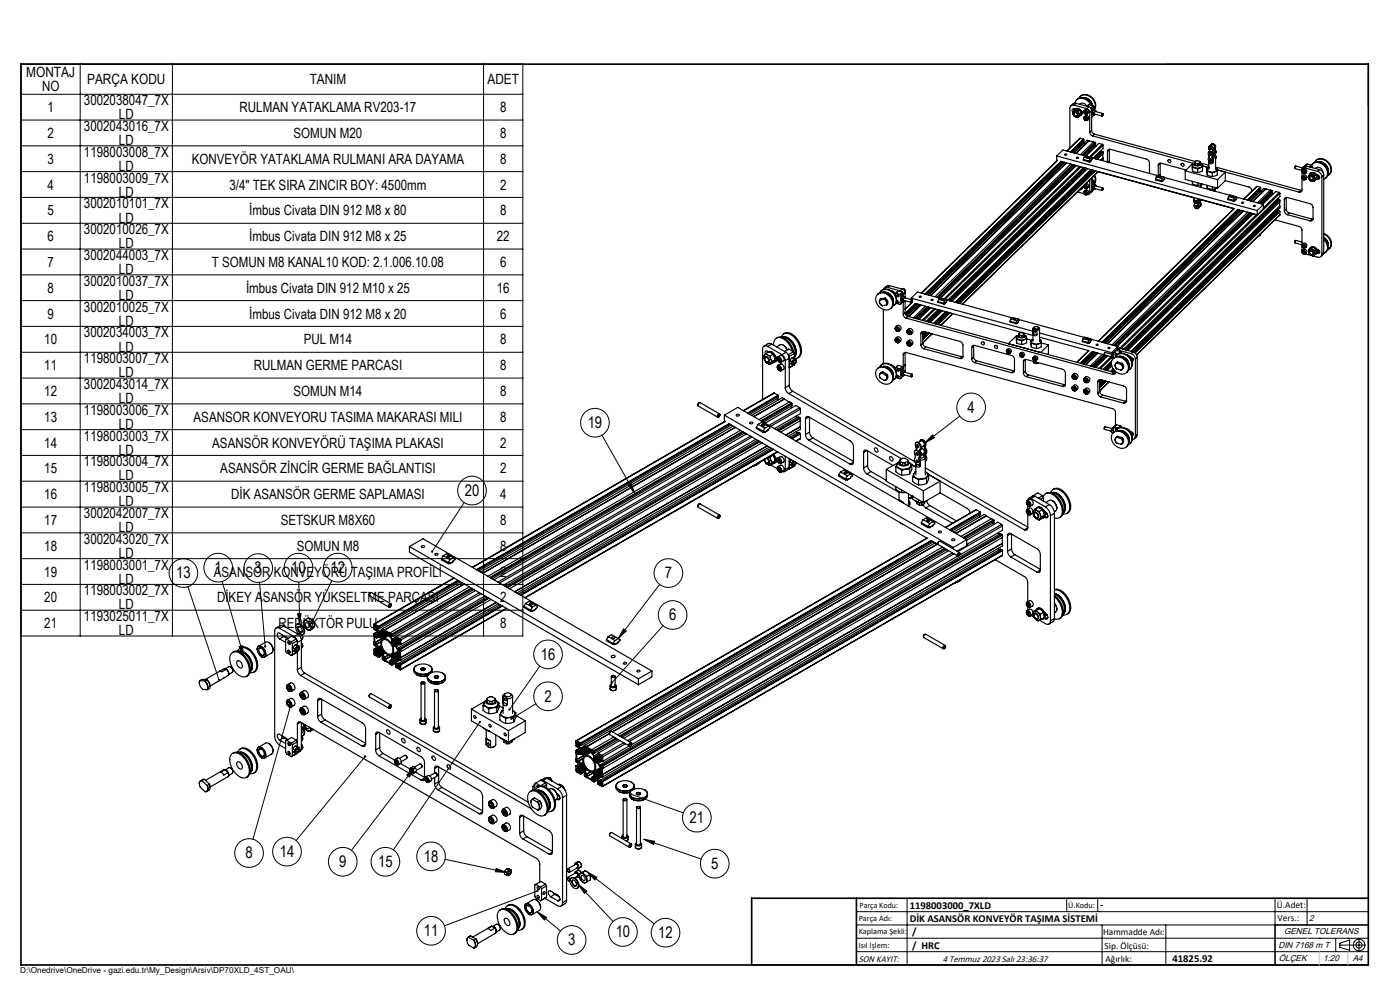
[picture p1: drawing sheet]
<svg xmlns="http://www.w3.org/2000/svg" width="420mm" height="297mm" viewBox="0 0 420 297" stroke-linecap="round" stroke-linejoin="round" font-family="sans-serif">
<defs><g id="words">
<g font-size="4.8">
<text x="290.3" y="123.7">4</text>
<text x="176.3" y="128.2">19</text>
<text x="139.4" y="148.6">20</text>
<text x="52.8" y="173.3">13</text>
<text x="64.4" y="171.7">1</text>
<text x="76.4" y="171.8">3</text>
<text x="87.4" y="171.7">10</text>
<text x="99.2" y="171.7">12</text>
<text x="199.4" y="173.3">7</text>
<text x="200.7" y="185.9">6</text>
<text x="162.2" y="197.7">16</text>
<text x="163.3" y="210.2">2</text>
<text x="206.9" y="246.6">21</text>
<text x="73.6" y="257.2">8</text>
<text x="83.9" y="256.8">14</text>
<text x="101.8" y="259.8">9</text>
<text x="113.4" y="259.8">15</text>
<text x="127.1" y="258.2">18</text>
<text x="213.3" y="260.4">5</text>
<text x="127.1" y="280.5">11</text>
<text x="184.7" y="280.9">10</text>
<text x="197.5" y="281.1">12</text>
<text x="170.4" y="283.3">3</text>
</g>
<g font-size="4.2">
<text x="7.9" y="23.1">MONTAJ</text>
<text x="12.6" y="27.4">NO</text>
<text x="26.1" y="25.3">PARÇA KODU</text>
<text x="92.9" y="25.3">TANIM</text>
<text x="146.2" y="25.3">ADET</text>
<text x="14.3" y="33.7">1</text>
<text x="25.2" y="31.5">3002038047_7X</text>
<text x="35.7" y="35.8">LD</text>
<text x="71.9" y="33.7">RULMAN YATAKLAMA RV203-17</text>
<text x="150" y="33.7">8</text>
<text x="14.3" y="41.4">2</text>
<text x="25.2" y="39.3">3002043016_7X</text>
<text x="88.1" y="41.4">SOMUN M20</text>
<text x="150" y="41.4">8</text>
<text x="25.2" y="47">1198003008_7X</text>
<text x="35.7" y="43.5">LD</text>
<text x="14.3" y="49.1">3</text>
<text x="35.7" y="51.2">LD</text>
<text x="57.5" y="49.1">KONVEYÖR YATAKLAMA RULMANI ARA DAYAMA</text>
<text x="150" y="49.1">8</text>
<text x="14.3" y="56.8">4</text>
<text x="25.2" y="54.7">1198003009_7X</text>
<text x="35.7" y="59">LD</text>
<text x="68.8" y="56.8">3/4&quot; TEK SIRA ZINCIR BOY: 4500mm</text>
<text x="150" y="56.8">2</text>
<text x="14.3" y="64.6">5</text>
<text x="25.2" y="62.5">3002010101_7X</text>
<text x="74.8" y="64.6">İmbus Civata DIN 912 M8 x 80</text>
<text x="150" y="64.6">8</text>
<text x="25.2" y="70.2">3002010026_7X</text>
<text x="35.7" y="66.7">LD</text>
<text x="14.3" y="72.3">6</text>
<text x="25.2" y="77.9">3002044003_7X</text>
<text x="35.7" y="74.4">LD</text>
<text x="74.8" y="72.3">İmbus Civata DIN 912 M8 x 25</text>
<text x="149" y="72.3">22</text>
<text x="14.3" y="80">7</text>
<text x="35.7" y="82.2">LD</text>
<text x="63.6" y="80">T SOMUN M8 KANAL10 KOD: 2.1.006.10.08</text>
<text x="150" y="80">6</text>
<text x="14.3" y="87.8">8</text>
<text x="25.2" y="85.7">3002010037_7X</text>
<text x="35.7" y="89.9">LD</text>
<text x="73.8" y="87.8">İmbus Civata DIN 912 M10 x 25</text>
<text x="149" y="87.8">16</text>
<text x="14.3" y="95.5">9</text>
<text x="25.2" y="93.4">3002010025_7X</text>
<text x="74.8" y="95.5">İmbus Civata DIN 912 M8 x 20</text>
<text x="150" y="95.5">6</text>
<text x="25.2" y="101.1">3002034003_7X</text>
<text x="35.7" y="97.6">LD</text>
<text x="13.3" y="103.2">10</text>
<text x="35.7" y="105.3">LD</text>
<text x="91.2" y="103.2">PUL M14</text>
<text x="150" y="103.2">8</text>
<text x="13.3" y="111">11</text>
<text x="25.2" y="108.8">1198003007_7X</text>
<text x="35.7" y="113.1">LD</text>
<text x="76.1" y="111">RULMAN GERME PARCASI</text>
<text x="150" y="111">8</text>
<text x="13.3" y="118.7">12</text>
<text x="25.2" y="116.6">3002043014_7X</text>
<text x="88.1" y="118.7">SOMUN M14</text>
<text x="150" y="118.7">8</text>
<text x="25.2" y="124.3">1198003006_7X</text>
<text x="35.7" y="120.8">LD</text>
<text x="13.3" y="126.4">13</text>
<text x="35.7" y="128.5">LD</text>
<text x="58.1" y="126.4">ASANSOR KONVEYORU TASIMA MAKARASI MILI</text>
<text x="150" y="126.4">8</text>
<text x="13.3" y="134.1">14</text>
<text x="25.2" y="132">1198003003_7X</text>
<text x="35.7" y="136.3">LD</text>
<text x="63.7" y="134.1">ASANSÖR KONVEYÖRÜ TAŞIMA PLAKASI</text>
<text x="150" y="134.1">2</text>
<text x="13.3" y="141.9">15</text>
<text x="25.2" y="139.8">1198003004_7X</text>
<text x="35.7" y="144">LD</text>
<text x="66.1" y="141.9">ASANSÖR ZİNCİR GERME BAĞLANTISI</text>
<text x="150" y="141.9">2</text>
<text x="13.3" y="149.6">16</text>
<text x="25.2" y="147.5">1198003005_7X</text>
<text x="69.4" y="149.6">DİK ASANSÖR GERME SAPLAMASI</text>
<text x="150" y="149.6">4</text>
<text x="25.2" y="155.2">3002042007_7X</text>
<text x="35.7" y="151.7">LD</text>
<text x="13.3" y="157.3">17</text>
<text x="35.7" y="159.5">LD</text>
<text x="84.2" y="157.3">SETSKUR M8X60</text>
<text x="150" y="157.3">8</text>
<text x="13.3" y="165.1">18</text>
<text x="25.2" y="163">3002043020_7X</text>
<text x="35.7" y="167.2">LD</text>
<text x="89" y="165.1">SOMUN M8</text>
<text x="150" y="165.1">8</text>
<text x="13.3" y="172.8">19</text>
<text x="25.2" y="170.7">1198003001_7X</text>
<text x="64.2" y="172.8">ASANSÖR KONVEYÖRÜ TAŞIMA PROFİLİ</text>
<text x="150" y="172.8">2</text>
<text x="25.2" y="178.4">1198003002_7X</text>
<text x="35.7" y="174.9">LD</text>
<text x="13.3" y="180.5">20</text>
<text x="35.7" y="182.6">LD</text>
<text x="65.1" y="180.5">DİKEY ASANSÖR YÜKSELTME PARÇASI</text>
<text x="150" y="180.5">2</text>
<text x="13.3" y="188.3">21</text>
<text x="25.2" y="186.1">1193025011_7X</text>
<text x="35.7" y="190.4">LD</text>
<text x="83.6" y="188.3">REDÜKTÖR PULU</text>
<text x="150" y="188.3">8</text>
</g>
<g font-size="3.2">
<text x="272.9" y="272.3">1198003000_7XLD</text>
<text x="330" y="272.2">-</text>
<text x="272.9" y="276.3">DİK ASANSÖR KONVEYÖR TAŞIMA SİSTEMİ</text>
<text x="273.7" y="280.3">/</text>
<text x="273.7" y="284.4">/ HRC</text>
<text x="351.8" y="288.3">41825.92</text>
</g>
<g font-size="2.8">
<text x="383" y="272.2">Ü.Adet:</text>
<text x="330.9" y="280.3">Hammadde Adı:</text>
<text x="383.3" y="276">Vers.:</text>
<text x="331.4" y="284.3">Sip. Ölçüsü:</text>
<text x="257.6" y="288.3">SON KAYIT:</text>
<text x="282.8" y="288.3">4 Temmuz 2023 Salı 23:36:37</text>
<text x="331.6" y="288.3">Ağırlık:</text>
</g>
<g font-size="2.6">
<text x="392.8" y="276">2</text>
<text x="385.2" y="279.9">GENEL TOLERANS</text>
<text x="383.5" y="284">DIN 7168 m T</text>
<text x="383.6" y="288.1">ÖLÇEK</text>
<text x="396.9" y="288.1">1:20</text>
<text x="405.8" y="288.1">A4</text>
</g>
<g font-size="2.5">
<text x="257.9" y="272">Parça Kodu:</text>
<text x="320.5" y="272">Ü.Kodu:</text>
<text x="257.6" y="280">Kaplama Şekli:</text>
<text x="257.6" y="276">Parça Adı:</text>
<text x="257.6" y="284.1">Isıl İşlem:</text>
<text x="6.1" y="291.6">D:\Onedrive\OneDrive - gazi.edu.tr\My_Design\Arsiv\DP70XLD_4ST_OAU\</text>
</g>
</g></defs>
<g fill="none" stroke="#000" stroke-width=".35">
<path d="M321.9 33.6v.6M321.9 34.2l.2 .4M322.1 34.6l.6 .4M322.1 33.3l-.2 .3M322.2 33.8a.64 .64 0 0 1 1 .1 .64 .64 0 0 1-.3 1l-.6-.4zM322.2 32.6l.1 .3M322.3 33.1a1.17 1.17 0 0 1 1.7-.1 1.17 1.17 0 0 1-.1 1.7M322.3 31.5a.96 .96 0 0 0-1.3 1v11.8M322.3 33l.4 .2M322.3 33l-.2 .3M322.3 31.5l3.7 1.1M322.3 33.8a.54 .54 0 0 1 .8 0 .54 .54 0 0 1 0 .7 .54 .54 0 0 1-.7 .1l-.2-.5z"/>
<path d="M322.3 33.7h.1M322.4 32.8a1.28 1.28 0 0 1 1.7 .1 1.28 1.28 0 0 1 .1 1.7M322.5 30.9a2.18 2.18 0 0 1 1.7-1.5 2.18 2.18 0 0 1 2.1 .9l1 1.2M322.5 32.7a.56 .56 0 0 0-.8 .1 .56 .56 0 0 0 .2 .8M322.7 33.2l-.6 .1M322.7 33.2l.3 .1M322.7 35l.3 .1M322.8 31h-.7l-.9 .7M322.8 31l-.5 .5M322.8 31l3.8 1M323 29.9a2.92 2.92 0 0 1 4.5 1.7M323 33.3l.6 .4"/>
<path d="M323 33.3h.4M323 35.1l.4 .1M323.3 34.6v.1M323.4 33.3l.2 .4M323.6 35l-.6 .1M323.6 35l-.2 .2M323.6 33.7l.1 .4M323.6 29.5a2.46 2.46 0 0 1 4.2 .2 2.61 2.61 0 0 1 .4 3.2M323.7 34.1l.3 .3M323.7 34.1v.6M323.7 34.7l-.1 .3M323.8 32.9l.6 1.1"/>
<path d="M323.8 32.9l-1.1-.3-.4 .4M323.8 32.9l-.4 .4M323.9 31.3a1.27 1.27 0 0 1 2.1 .6M324 34.4l-.3 .3M324 29a2.86 2.86 0 0 1 4.5 1.7 2.15 2.15 0 0 1-.3 2.3M324.3 33.2l.2 .2a.56 .56 0 0 1-.1 1M324.4 34l-1 1.2M324.4 34l-.4 .4M324.5 29.3a2.82 2.82 0 0 1 3.3 2.4 2.83 2.83 0 0 0-3.2-2.4M324.5 33.8h.1M324.6 33.6l-.1 .1M324.6 33.8l-.1 .1"/>
<path d="M324.6 33.8h.1M324.7 29.3l1.3 .3a2.93 2.93 0 0 1 1.6 2M325.3 35.1v.7l.5 .3 .3-.1M325.3 33.2v.7l.6 .4 .2-.2M325.3 35.1h.1M325.3 35.1l.6-.5a.69 .69 0 0 1 .6 1.1l-.4 .3M325.3 33.2h.1M325.3 33.2l.4-.4a.69 .69 0 0 1 .7 .2 .69 .69 0 0 1 .1 .8l-.4 .3M325.3 35.1l.5-.1a.63 .63 0 0 1 .3 1M325.3 33.2h.5a.6 .6 0 0 1 .3 .9M325.4 33.6l.2-.2 .3 .4M325.4 35.5l.1 .3"/>
<path d="M325.4 35.5l.1-.2h.3l.2 .4M325.4 33.6l.1 .3M325.4 33.6l.1-.2 .3 .1 .2 .3M325.5 33.4l.2 .3M325.6 35.5h.1M325.6 35.3l-.2 .2M325.6 35.5l.3 .2M325.6 35.5l.1 .1M325.7 35.6l-.2 .2M325.7 35.6l.2 .1M325.7 33.7l-.2 .2M325.7 33.7l.2 .1"/>
<path d="M325.9 35.7h.1M325.9 33.8h.1M326 35.7l-.2 .2-.3-.1M326 33.8l-.2 .2-.3-.1M326 32.6a1.19 1.19 0 0 1 .9 1.1M326.1 36h.1M326.1 34.1h.1M326.6 32a1.19 1.19 0 0 1 .9 1.1l-.6 .6M326.6 32l-.6 .6M326.7 31.4l-.6 .5M326.7 31.4l1.2 .3M326.7 31.4l-.3 .2"/>
<path d="M326.9 39.6l.2 .6 .7 .5M326.9 33.7v5.9M327.2 32.4h.1M327.2 32.4l.3 .3M327.5 39.1a1.19 1.19 0 0 0 .9 1.1M327.5 32.7v6.4M327.5 39.1l-.6 .5M327.6 33.6v.7l.5 .1M327.6 33.6l.5 .2M327.9 33.1l-.3 1M327.9 33l-.3 .6M327.9 33h.3"/>
<path d="M327.9 31.7l-.7 .7M327.9 31.7l.3 .3M327.9 33l.5 .1M328.1 33.8v.6M328.2 33h.1M328.2 32l-.7 .7M328.2 34.4l-.7 .8M328.2 32v1M328.2 33l.5 .2M328.4 34.2l2.2 .6M328.4 33.1l.3 .1M328.4 33.1l-.3 .7"/>
<path d="M328.5 34.3l-.4 .1M328.6 33.4l2.2 .6M328.7 33.2v.1M328.7 33.3h.1M328.8 33.4l-.1-.1a.61 .61 0 0 0-.5 .4 .61 .61 0 0 0 .2 .7l.1-.2M330.7 34.5l.1 .1M330.7 34.3l.2 .1M330.8 34.1l.1 .2-.2 .4zM330.8 34.7l-.2 .1M330.9 34.4l-.1 .2M330.9 34.4l-.2-.1v.2M330.9 34.1l-.1-.1-.2 .2v.6"/>
<path d="M317 46.7v1.3l.3 .1-40.8 39.8M317 46.7l60.2 16.4M317.1 48.1l-40.7 39.7M318.3 48.4l-40.7 39.8M318.5 48.4l-40.8 39.8M318.7 48.5l-40.7 39.8M319.2 48.6l-40.8 39.8M319.3 48.6v.1M319.3 48.6l-40.7 39.8M319.4 46.2l.7 .1-.4 .2zM321.2 49.2l-40.7 39.7M321.8 49.3l-40.7 39.8"/>
<path d="M321.9 49.4l-40.7 39.7M322 49.4l-40.8 39.7M322.3 49.5l-40.7 39.7M322.7 49.6l-40.7 39.8-6.8-1.9-1.8 1.9M322.9 49.6h.1M322.9 49.6l-40.7 39.7M323 47.2l.5-.1 .1 .2-.5 .1zM323.3 57.5l1.9 .6M323.3 57.4h.1M323.6 57.2l-.1 .1M323.6 57.2l-.2 .2M323.6 57.1v.1"/>
<path d="M323.9 49.9l-40.7 39.7M324.1 41.4l-4.1 3.8M324.1 41.4l.9 .3M324.1 41.4l-4 3.9M324.1 56.7l-.7 .7M324.3 50l-40.7 39.7M324.4 56.4l-.5 .6M324.5 56.3l-.3 .5M324.7 56.2l-.4 .5M324.8 56.2h.1M324.8 56.2l-.4 .1M324.9 42.5l.2 .3"/>
<path d="M325 47.8v.2l1.8 .5M325 47.8l1.8 .5M325 50.2l-40.7 39.8M325 41.7l-3.9 3.8M325 41.7v.1M325 41.8l-3.8 3.8M325 41.8l.2 .1M325.1 55.7l.3 .6 .7 .1M325.1 42.8l.1 .1M325.1 42.8l-3 3M325.2 55.6l-.8 .7M325.2 41.9l-3.9 3.7"/>
<path d="M325.2 41.9v.4l-3.6 3.4M325.2 47.1l.5-.4 1.8 .5M325.2 47.1l1.8 .5M325.2 47.1l-.2 .7M325.3 57.4v.7l.5 .3 .3-.1M325.3 57.4h.1M325.3 57.4l.5-.5 .6 .3 .2 .6-.5 .5M325.3 57.4l.5-.1a.6 .6 0 0 1 .3 1M325.3 50.3l-40.7 39.8M325.4 57.8l.1 .3M325.4 57.8l.1-.2h.3l.2 .4M325.4 55.9l.1 .3"/>
<path d="M325.4 55.9l.1-.2 .5 .4M325.4 55.4l.4 .1a.6 .6 0 0 1 .3 .9M325.5 57.6l.2 .3M325.5 55.7h.1M325.5 55.7l-.1 .2M325.5 55.7l.1 .2M325.6 57.6l.3 .3M325.6 55.7v.2M325.6 57.6l-.2 .2M325.6 55.9l.3 .2M325.6 55.9l.1 .1M325.7 57.9l-.2 .2"/>
<path d="M325.7 57.9h.2M325.7 56l-.2 .2M325.7 56l.2 .1M325.8 55.1l.1-.1a.72 .72 0 0 1 .6 1.1l-.4 .3M325.8 50.4l-40.9 39.8M325.9 57.9l.1 .1M325.9 56.1h.1M325.9 50.4l-40.7 39.8M326 58l-.2 .2-.3-.1M326 56.1l-.2 .2-.3-.1M326.1 47.2h.5M326.1 47.1l.4-.1 .2 .2-.5 .1z"/>
<path d="M326.1 58.3h.1M326.3 50.5l-40.7 39.8M326.7 42.2l-3.9 3.8M326.7 42.2l1.3 .4M326.7 42.2h.1M326.7 42.2l-.6-.2-3.9 3.8M326.8 48.3v.2M326.8 48.5h.2M326.9 57.6a.63 .63 0 0 1-.8 .7M326.9 57.6l.6-.5-.8 1M326.9 53.9v3.7M327 47.6l-.2 .7"/>
<path d="M327 48.5v-.2l-.2 .2M327.2 57.7h.1M327.3 50.8l-40.7 39.8M327.4 50.9l-40.8 39.7M327.5 53.5l.1 .4M327.5 47.2a1.04 1.04 0 0 1-.5 1.3M327.5 53.4v4.1M327.5 57.5l-.3 .2M327.5 53.9l.4 .1M327.5 53.8v.1M327.5 47.2l-.5 .4M327.6 53.3l.2 .6"/>
<path d="M327.6 53.3l.2 .7M327.6 55.9v.6l.5 .2M327.6 55.9l.5 .1M327.7 47.3l19.6 5.3M327.8 40.7l30.5 8.3M327.8 51l-40.7 39.7M327.9 55.3l-.3 1.1M327.9 55.3l-.3 .6M327.9 55.3h.3M327.9 54l-.4 .4M327.9 54l.3 .3M327.9 55.3l.5 .1"/>
<path d="M328 51l-40.7 39.8M328.1 56v.7M328.2 55.2h.1M328.2 54.3v1M328.2 56.7l-.7 .8M328.2 54.3l-.7 .7M328.2 55.3l.5 .2M328.3 52.6v.2a2.26 2.26 0 0 1-.1 2.4M328.4 52.5a2.33 2.33 0 0 1-.2 2.7M328.4 56.5l2.2 .6M328.4 40.2l-.6 .5M328.4 40.2l30.2 8.2"/>
<path d="M328.4 55.4l-.3 .6M328.4 55.4l.3 .1M328.4 43.5l.2 .3M328.4 51.1l-40.7 39.8M328.5 56.6l-.4 .1M328.5 51.1l-40.7 39.8M328.6 55.7l2.2 .6M328.6 42.7l-3.9 3.8M328.6 42.7l.1 .5-3.5 3.4M328.6 42.8l-3.8 3.7M328.6 42.7l-.6-.2-3.9 3.9M328.6 42.8h.1"/>
<path d="M328.6 43.8l.2 .1M328.6 43.8l-3 2.9-6.7-1.8-1.9 1.8M328.6 51.2l-40.7 39.7M328.7 55.5l.1 .1M328.7 42.8l-3.8 3.8M328.8 55.7l-.1-.1a.61 .61 0 0 0-.5 .4 .61 .61 0 0 0 .2 .7l.1-.2M329.4 51.5l28.9 7.8M329.4 51.4l-40.7 39.8M329.5 51.4l-40.8 39.8M330 45.4l.1 .2M330.7 43.2l.2 .3M330.7 43.2l-1-.2-3.8 3.7"/>
<path d="M330.7 56.7l.1 .1M330.7 43.2l-3.9 3.8M330.7 56.5l.2 .1-.2 .4zM330.8 45.5l-2.2 2.1M330.8 45.5h.1M330.8 45.4l-2.2 2.2M330.8 45.4v.1M330.8 45.4l-.4-.1-2.2 2.1M330.8 56.5h.1M330.8 46.1v1.3M330.8 47.4l-.6 .6M330.8 47.4h.1"/>
<path d="M330.9 56.5l-.1 .3M330.9 56.5l-.2 .4 .1-.1M330.9 56.4a.29 .29 0 0 0-.4 .3 .29 .29 0 0 0 .3 .3M330.9 47.4l-.2 .8M330.9 43.5v1l-3 2.9M330.9 45.5v.6l-1.7 1.6M330.9 45.5l-2.1 2.1M330.9 47.4l-.6 .6M330.9 43.5l-3.7 3.6M332.2 45.4a.63 .63 0 0 1 .9-.6l10.9 2.9a1.19 1.19 0 0 1 .8 1.1v3.2M332.2 45.4v3.1M332.8 48.3l.1 .5"/>
<path d="M332.8 44.8l-.6 .6M332.8 44.7v3.6M332.8 48.3l-.4 .3M346.7 53.7l1.7 .4M346.7 53.7v.2l1.7 .5M346.9 53l1.8 .5M346.9 53l-.2 .7M346.9 53l.5-.4 1.7 .5M347.5 49.5a.62 .62 0 0 1 .9-.6l7.4 2M347.5 49.5v3.1M347.7 52.9h.5l.1 .2-.4 .1zM347.8 53.1h.5"/>
<path d="M348.1 52.4v.4M348.1 49l-.6 .5M348.1 48.9v3.5M348.1 52.4l-.3 .3M348.4 54.1v.3M348.5 54.4h.2M348.7 54.4v-.2l-.3 .2M348.7 53.5l-.3 .6M349.1 53.1l-.4 .4M349.1 53.1a1 1 0 0 1-.4 1.3M349.3 53.2l19.7 5.3M350.4 47.9a.47 .47 0 0 1 .6-.1 .47 .47 0 0 1 .2 .6 .47 .47 0 0 1-.6 .2l-.3-.3z"/>
<path d="M351 47.9l.2 .2M355 49l.1 .2M355.6 51.2v2.6l9.7 2.6M355.6 51.2l9.7 2.6M357.7 49.4l.1 .8M357.7 49.4l.1 1.9M357.7 54.4l.1 .7zM357.8 50.2l1.5 .5M357.8 51.3l1.5 .4M357.8 55.1l1.5 .5M357.8 50.2v1.1M358.2 49.2v.4"/>
<path d="M358.2 55.3v.3M358.3 59.3v.1a.88 .88 0 0 0-.1 1.2 .88 .88 0 0 0 1.2 .2l-.1-.7M358.3 49l-.6 .4M358.3 49a.65 .65 0 0 0-.5 .8 .65 .65 0 0 0 .7 .5h1.4a.65 .65 0 0 0 .8-.5 .65 .65 0 0 0-.5-.8l.5 .3 .1 .9M358.3 49l-.4-.1-2.3 2.3M358.4 48.6l.1 .3M358.4 48.6l.8-.4 .9 .4M358.4 48.9a.61 .61 0 0 0 .1 .8 .61 .61 0 0 0 .8 0h.4a.44 .44 0 0 0 .5-.3 .44 .44 0 0 0-.1-.5M358.4 48.6l.1 .9M358.5 48.9l.7 .1M358.5 49.5l.7 .1M358.5 48.9v.6"/>
<path d="M359.2 59.5l.1 .6M359.2 49v.6M359.3 59.5l.1 .5M359.3 59.6l.3 .4v.7M359.3 50.7v1M359.3 54.8v.8M359.3 59.8l.3 .5-.2 .5M359.4 60l.2 .6-.3 .3M359.4 60l-.1 .1M359.7 49h-.5M359.7 49.6h-.5M359.7 49v.6"/>
<path d="M360 59.7l-.3 .6M360.1 48.6l-.4 .4M360.1 48.6v.6l-.4 .4M360.1 48.8l2.6 .7M360.2 59.8l-.1 .3M360.2 49.2v.4M360.2 55.3v.9M360.3 59.8l-.1 .2zM360.3 55.3v.9M360.4 59.9l9.7 2.6M360.4 59.8l-.3 .3M360.6 55.1l-1.3 .5"/>
<path d="M360.7 49.7l2 .5M360.8 50.2l-1.5 .5M360.8 50.2v1l-1.5 .5M362.1 50.5l.1 .9M362.1 50.5l.1 2M362.1 55.6l.1 .7M362.2 51.4l1.5 .5M362.2 52.5l1.5 .4M362.2 56.3l1.5 .5M362.2 51.4v1.1M362.2 55.6v.7M362.7 50.3l-.6 .2"/>
<path d="M362.7 50.3a.64 .64 0 0 0-.5 .7 .64 .64 0 0 0 .8 .5h1.5a.61 .61 0 0 0 .6-.6 .61 .61 0 0 0-.4-.6l.4 .2 .1 .9M362.7 47v.2M362.7 48.2v2.6M362.7 43.9a.84 .84 0 0 1 1.1 0 .84 .84 0 0 1 .2 1.1M362.7 45.6a.84 .84 0 0 1 1 .1 .84 .84 0 0 1 .1 1M362.7 46.8v.3M362.7 45.6l-.1 .1M362.7 48.5a.59 .59 0 0 0 .5 .6 .59 .59 0 0 0 .7-.3M362.7 48.3v.2M362.7 48.5h.3M362.8 56.7v.2M362.9 44.4l.4-.1 .2 .3-.2 .2"/>
<path d="M362.9 46l.4 .1v.4M362.9 46v.1M362.9 56.8v.1M363 47.7l.4 .3M363.2 43.7a.76 .76 0 0 1 1.1-.4 .76 .76 0 0 1 .2 1.1M363.2 43.7a.63 .63 0 0 1 1-.1 .63 .63 0 0 1-.1 1M363.3 48.6l.6 .2M363.4 43.3a.83 .83 0 0 1 1 0 .83 .83 0 0 1 .2 1M363.6 56.9v.2M363.7 51.9v1M363.7 56v.8M363.7 46.8a.76 .76 0 0 0-.2-1.1 .76 .76 0 0 0-1.1 .4l.3 .9a.85 .85 0 0 0-.1 1.2 .85 .85 0 0 0 1.3 0l-.2-.6"/>
<path d="M363.7 46.8v.8M363.8 47.4l.1 .1M363.8 46.7v.9M363.8 47.6l.2 .5-.3 .4M363.8 47.6h-.1M363.9 45a.76 .76 0 0 0-.3-1.1 .76 .76 0 0 0-1.1 .4l.3 .8-.1 .5M363.9 45v.9M363.9 45.9l.1 .4-.2 .4M363.9 47.5v.1M363.9 48.3v.5M363.9 45l.3 .2a.61 .61 0 0 1-.1 1 .56 .56 0 0 0 .5-.4 .56 .56 0 0 0-.1-.5M364 45v.8"/>
<path d="M364 45.8a.72 .72 0 0 1-.3 1M364 45.8l-.1 .1M364 45h-.1M364.1 46.4a.39 .39 0 0 1 .2 .6 .39 .39 0 0 1-.6 .1M364.1 56.9v.3M364.2 46.5l.1 .1a.5 .5 0 0 1 .3 .7 .5 .5 0 0 1-.7 .2M364.5 44.8a.72 .72 0 0 1 .2 1.1M364.5 44.4v.9M364.5 45l.3 .6-.2 .4M364.5 56.7l-.3 .6M364.6 44.3v.9M364.6 45.2l.1 .4-.2 .5"/>
<path d="M364.6 56.5l-.9 .4-1-.3M364.6 45.2l-.1 .1M364.6 44.3l-.1 .1M364.6 46v.8M364.7 47v3.8M364.7 50.1l25.6 6.9M364.7 46.7l.1 .6-.1 .3-.1-.8M364.7 45.9v.8M364.7 45.9l-.1 .1M364.7 46.7l-.1 .1M365.1 56.3l-1.4 .5M365.2 51.4l-1.5 .5"/>
<path d="M365.2 51.4v1l-1.5 .5M365.3 53.8v2.6M367.6 54.1l7.1 2a1.19 1.19 0 0 1 .9 1.2M367.6 51.6l-2.3 2.2M367.6 51.6v2.5M367.6 54.1l-2.3 2.3M367.6 51.6l-2.4-.7 24.5 6.7M368.3 59.6l1.8 .4M368.3 59.6v.2l1.8 .5M368.6 58.9l1.7 .5M368.6 58.9l-.3 .7M368.6 58.9l.4-.4 1.8 .4"/>
<path d="M369.4 58.8l.6 .1-.4 .2zM369.4 58.9h.6M370.3 59.4l-.2 .6M370.8 58.9l-.5 .5M370.8 58.9l.3 .5-.8 .9M371 59.1l8 2.2M377.1 55.9l-4 3.8M377.1 55.9l1 .2M377.1 55.9l-3.9 3.8M377.9 57l.3 .3M378.1 56.1l-3.9 3.9M378.1 56.1v.2"/>
<path d="M378.1 56.3l-3.8 3.7M378.1 56.3h.1M378.2 57.3v.1M378.2 57.3l-3.1 2.9M378.2 56.3l-3.8 3.7M378.2 56.3v.4l-3.5 3.4M379.7 56.7l-3.8 3.7M379.7 56.7l1.4 .3M379.7 56.6l-3.9 3.8M379.7 56.6v.1M379.7 56.6l-.5-.2-3.9 3.9M381.5 57.9l.2 .3"/>
<path d="M381.7 57.1l-.6-.1-3.9 3.8M381.7 57.1l-3.9 3.8M381.7 57.1v.1M381.7 57.2l-3.8 3.8M381.7 57.2v.1M381.7 58.2l.1 .1M381.7 58.2l-3 3M381.7 57.3l-3.8 3.7M381.7 57.3v.3l-3.5 3.5M383 59.9l.2 .1M383.8 57.7l.2 .3M383.8 57.7l-1.1-.3-3.9 3.8"/>
<path d="M383.8 57.7l-4.8 4.6M383.8 59.9l-46 45M383.8 59.9l.2 .1M383.8 59.8l-.4-.1-46.1 45M383.8 59.8l-46.1 45M383.8 59.8v.1M384 58v.9l-46.9 45.8M384 60v.5l-45.7 44.5M384 60l-46.1 44.9M384 58l-47.5 46.3M385.3 59.8a.62 .62 0 0 1 .9-.6l6.8 1.9a1.19 1.19 0 0 1 .9 1.1v3.4a.62 .62 0 0 1-.9 .6M385.3 59.8v3.4"/>
<path d="M385.9 59.3l-.6 .5M385.9 59.2v3.5M388.7 49.8l-.2 .7M390.3 57l.3 .1M390.3 57l-.6 .6M390.6 53.4v3.6a.62 .62 0 0 1-.9 .6M390.6 50.9v.2M390.6 51.5v1.5M390.7 52.8a.66 .66 0 0 0 .1 .9 .66 .66 0 0 0 .8 .1M390.7 51l-.1 .6 .5 .4M390.7 52.8l.6-.4 .6 .3 .1 .6-.4 .5M390.7 51l.5-.5 .7 .3 .2 .5-.5 .6"/>
<path d="M390.7 52.8h.4l.5 .3v.7M390.7 51l.5-.1 .4 .3v.7M390.8 50.3l-2-.5-.3 .3v.4l2.1 .6M390.8 53.3l.1-.2 .5 .3M390.8 53.3l.1 .3M390.8 51.4l.1-.2 .4 .1 .1 .3M390.8 51.4l.1 .3M390.9 50.2l-.3 .6M390.9 50.1l-.2 .6M390.9 50.1l.2 .1M391 53.1l.1 .2M391 53.1l-.2 .2"/>
<path d="M391 51.2l.1 .2M391.1 53.3l.2 .1M391.1 51.4l.2 .1M391.1 51.4v-.2l-.3 .2M391.1 53.3l.1 .1M391.1 51.4l.1 .1M391.2 50l-.3 .1M391.2 53.4l-.3 .2M391.2 53.4h.1M391.2 51.5l-.3 .2M391.2 51.5h.1M391.3 53.4h.1"/>
<path d="M391.3 51.5l.1 .1M391.3 53.4l.1 .1M391.4 53.4l-.1 .3-.4-.1M391.4 51.6l-.1 .2-.4-.1M391.4 49.8l-.2 .2M391.4 49.8h.1M391.5 50.3a.65 .65 0 0 0-.9 .7M391.5 50.3l3.8 1.1M391.6 51.9l-.5 .1M391.6 53.8h.1M391.6 51.9h.1M392 49.8l-.6 .1-.6 .6"/>
<path d="M392 49.8l-.5 .5M392 49.8l3.8 1M392.1 49.2l-.7 .6M392.1 49.2l1.3 .3M392.1 49.2l-.9 .8M392.6 52.8v.6M392.6 53.4l.2 .4M392.8 53.8l.5 .5M392.8 52.6l-.2 .2M392.9 53a.65 .65 0 0 1 1 .1 .65 .65 0 0 1-.3 1l-.6-.4zM393 52.3a1.18 1.18 0 0 1 1.7-.1 1.18 1.18 0 0 1-.1 1.8M393 52.2l.3 .2"/>
<path d="M393 52.2l-.2 .4M393.1 52.9h-.1M393.2 52a1.26 1.26 0 0 1 1.6 .1 1.26 1.26 0 0 1 .1 1.7M393.2 52l-.4 .5M393.3 52.4l-.5 .2M393.3 52.4l.4 .1M393.3 54.3l.4 .1M393.4 49.5a2.74 2.74 0 0 1 4.5 1.1 2.05 2.05 0 0 1-.8 3.1M393.4 49.5l-.5 .5M393.4 49.5l.2 .3M393.6 49.8l-.3 .3M393.6 49.8v.4"/>
<path d="M393.7 52.5l.6 .4M393.7 52.5h.4M393.7 54.4h.4M393.7 49.2a2.93 2.93 0 0 1 4.6 1.8 2.16 2.16 0 0 1-.6 2.3M394 53.9h-.1M394.1 52.5l.2 .4M394.3 54.2l-.6 .2M394.3 54.2l-.2 .2M394.3 52.9l.2 .4M394.3 48.7a2.56 2.56 0 0 1 4.5 .6l.2 .3a2.07 2.07 0 0 1-.8 3.1M394.5 53.3l.2 .3M394.5 53.3v.6"/>
<path d="M394.5 53.9l-.2 .3M394.5 52.1l.6 1.1M394.5 52.1l-1.1-.2-.4 .3M394.5 52.1l-.4 .4M394.5 54l-.4 .4M394.6 50.5a1.36 1.36 0 0 1 1.5-.2 1.36 1.36 0 0 1 .7 1.3M394.7 53.6l-.2 .3M394.7 48.2a3 3 0 0 1 4.7 2.4v.8l-.6 .9M395 52.4a.67 .67 0 0 1 .9 .5 .67 .67 0 0 1-.6 .8M395 53.7h.3M395.1 53.2l-.6 .8M395.1 53.2l-.4 .4"/>
<path d="M395.2 48.5a2.75 2.75 0 0 1 3.2 3.3M395.2 53l.6 .2M395.3 51.4l.3 .1a1.73 1.73 0 0 1 1 1.5M395.3 48.5a2.72 2.72 0 0 1 3.1 3.2M395.4 48.5a3.1 3.1 0 0 1 3 3.1M395.4 52.5l-.2 .4M395.5 52.5l-.3 .4M395.7 52.9l-.1 .2zM395.8 50.8l.4 .2a1.73 1.73 0 0 1 .9 1.5M395.8 52.9l-.2 .2M395.8 50.8l-.5 .6M395.8 53.2l-.5 .5"/>
<path d="M395.8 53.2h.1M396.6 53v23.2M397.1 52.5l-.5 .5M397.1 52.5v23.1M358.5 60.9a.91 .91 0 0 0-.2 1.2 .91 .91 0 0 0 1.3 .2l-.1-.7M358.5 60.1l.4 .1v.4M358.5 61.8l.5-.2 .1 .4-.1 .2M359.4 60.8l.1 .8M359.5 60.7l.5 .7-.3 .5M359.6 60.7v.8M359.6 61.5l.1 .6-.3 .3M359.6 60.7l-.2 .1"/>
<path d="M359.6 61.5l-.1 .1M360.1 60.1v.9M360.1 61a.59 .59 0 0 1 .1 .6 .59 .59 0 0 1-.5 .3M360.2 60v.9M360.2 60.9l.2 .4-.3 .5M360.2 60.9l-.1 .1M370.1 60.3l.2-.2v.2M370.1 60v.3M370.2 60.3h.1M370.2 62.5l-40.7 39.8M371.4 62.8l-40.7 39.8M371.5 62.8l-40.7 39.8"/>
<path d="M371.8 62.9l-40.7 39.8M372.3 63l-40.8 39.8M372.4 63.1h.1M372.4 63.1l-40.8 39.7M372.5 60.6l.6 .1-.4 .2zM372.9 63.2l-40.7 39.8M373 63.2l-40.8 39.8M374.3 63.6l-40.7 39.8M374.9 63.7l-40.8 39.8M375 63.8l-40.8 39.7M375 63.8l-40.7 39.8M375.4 63.9l-40.8 39.7"/>
<path d="M375.8 64l-40.8 39.8M375.9 64.1h.1M375.9 64.1l-40.7 39.7M376.9 64.3l-41 40.1M377.2 63.1v1.3M377.2 64.4l-5.9-1.6-40.7 39.7M377.8 70.6h.1M378.2 70.1l-.7 .7 .3-.2M379 61.3l-1.8 1.8M379 61.3v1.2l-1.8 1.9M382.5 65.9l7.2 2a1.19 1.19 0 0 1 .9 1.1v4.4v-.2M383 63.3l.2 .2"/>
<path d="M383.8 63.3v.1M383.8 63.4l-43.4 42.3M383.8 63.4h.2M383.8 63.3l-.4-.1-43.4 42.3M383.8 63.3l-43.4 42.4M383.9 60.5v1.3M383.9 61.8l-44.6 43.5M383.9 61.8h.1M384 64.4l-43 42M384 61.8v.5l-44.2 43.1M384 63.4v1M384 61.8l-44.6 43.5"/>
<path d="M384 63.4l-43.5 42.4M384 64.4l-43 41.9M385.3 63.2a1.19 1.19 0 0 0 .9 1.1M385.9 62.7a1.19 1.19 0 0 0 .9 1.1M385.9 62.7l-.6 .5M386.2 64.3l6.8 1.9M386.8 63.8l-.6 .5M386.8 63.8l6.8 1.8M388.5 72.3v.5M388.5 72.3v.5l2.1 .6M388.5 72.3l.3-.3 1.8 .6M388.7 72.1l-.2 .2"/>
<path d="M390.6 73.8v1.4M390.7 73.3l.5-.5 .5 .1a.65 .65 0 0 1 .2 1l-.3 .3M390.7 75.1a.65 .65 0 0 0 .1 .9 .65 .65 0 0 0 .8 .1M390.7 75.1l.6-.4 .5 .2 .3 .5-.5 .7M390.7 75.1h.5l.4 .2v.8M390.8 73.7l.1 .3M390.8 75.6l.1 .3M390.9 73.5l.5 .3M390.9 73.5l-.1 .2M390.9 75.3l.4 .1 .1 .3M390.9 75.3l-.1 .3M391 73.5l.1 .2"/>
<path d="M391 75.4l.1 .1M391.1 73.7l.2 .1M391.1 73.7v-.2l-.3 .2M391.1 75.5l.2 .2M391.1 75.5l-.3 .1M391.1 73.7l.1 .1M391.1 75.5l.1 .2M391.2 73.8l-.3 .2M391.2 73.8h.1M391.2 75.7l-.3 .2M391.2 75.7h.1M391.3 73.8h.1"/>
<path d="M391.3 75.7h.1M391.3 73.8l.1 .1M391.3 75.7l.1 .1M391.4 73.8l-.1 .3-.4-.1M391.4 75.7l-.1 .2h-.4M391.6 76.1l2.1 .6M391.6 74.2h.1M392.5 74.9l.1 .4M392.6 75.3v.4M392.6 75.7l.5 .6M392.7 74.8l-.1 .5M392.7 74.8l-.2 .1"/>
<path d="M392.8 74.6a1.25 1.25 0 0 1 1.8-.4 1.25 1.25 0 0 1 .3 1.8M393 75.2a.65 .65 0 0 1 .9 .2 .65 .65 0 0 1-.3 .9l-.7-.5zM393 74.5a1.2 1.2 0 0 1 1.7-.1 1.2 1.2 0 0 1 .1 1.7l-.1 .1M393 74.6l.7 .1M393 74.6l-.3 .2M393.1 75.1l-.1 .1M393.1 76.3l.3 .2M393.3 74.4l.4 .3M393.3 74.4l-.3 .2M393.4 76.5h.7M393.4 76.5l.4 .2M393.6 65.6l.3 .1"/>
<path d="M393.6 65.6l-.6 .6M393.7 74.7l.3 .2M393.8 74l1 .7M393.8 74l-1.3 .9M393.8 74l-.5 .4M394 74.9l.4 .2M394 74.9l.4 .6M394 76.1l-.1 .1M394.1 76.5l-.3 .2M394.3 76.4l-.2 .1M394.4 75.1v.4M394.4 75.5l.1 .3"/>
<path d="M394.5 75.8l-.2 .6M394.5 75.8l.2 .4M394.7 76.2l-.4 .2M394.8 74.7l.1 .1a1.19 1.19 0 0 1-.2 1.4M394.8 74.7l-.4 .4M395 75.9l.3 .1M395 74.7a.67 .67 0 0 1 .9 .5 .67 .67 0 0 1-.6 .8M395.2 75.3l.6 .2M395.4 74.8l-.2 .4 .3-.4M395.7 75.1l-.1 .3M395.8 75.1l-.2 .3M395.8 75.2l-.2 .2"/>
<path d="M395.8 75.5l-.5 .5M395.8 75.5h.1M396.6 76.2a.94 .94 0 0 1-1.3 .9l-1.5-.4M397.1 75.6l-.1 .6-.7 .7M397.1 71.6a2.65 2.65 0 0 1 .6 4M397.1 71.8a2.43 2.43 0 0 1 0 4.1M397.1 71.4l.6 .4a2.71 2.71 0 0 1 .7 2.1M397.1 70.1a2.98 2.98 0 0 1 1.6 4.5l-.5 .3M397.1 71.1l.5 .4a2.62 2.62 0 0 1 .9 2.2M397.1 71.2l.2 .1a2.68 2.68 0 0 1 1.2 2.4M397.1 70a2.99 2.99 0 0 1 1.7 4.6M397.1 75.6l-.5 .6"/>
<path d="M398.5 73.7l-.1 .3M263.2 88.3a3 3 0 0 1 4.6 2.2 2.05 2.05 0 0 1-1.1 2.3 2.05 2.05 0 0 1-2.5-.5 2.85 2.85 0 0 1-1-4zM263.2 88.3a2.98 2.98 0 0 1 4.7 2.4 2.04 2.04 0 0 1-.6 1.7M263.9 89.8a1.37 1.37 0 0 0 .8 1.8M263.9 87.8a2.4 2.4 0 0 1 4.1 .1 2.37 2.37 0 0 1-.2 3.9M263.9 89.8l.1 .1M264 89.9a1.28 1.28 0 0 0 .7 1.7M264.3 87.2a3 3 0 0 1 4.7 2.5 1.91 1.91 0 0 1-.7 1.7M264.8 87.6a2.76 2.76 0 0 1 3.2 3.3M265 92.7v16.3M265.2 89.7l.3 .2a1.2 1.2 0 0 1 .4 1.5M265.2 89.7l-1.2 .2"/>
<path d="M265.3 89.6a1.39 1.39 0 0 1 .7 1.8M265.3 89.6l-.1 .1M265.5 89.4l-1.2 .2-.4 .2M265.5 89.4h.1M265.5 89.4l.2 .1a1.18 1.18 0 0 1 .3 1.9M265.5 89.4l-.2 .2M265.9 91.4l-1.2 .2M266 91.4h-.1M266.3 86.1a.99 .99 0 0 0-1.3 .6M266.3 86.1l3.8 1.1M266.9 85.6l-.8 .1-.8 .7M266.9 85.6l-.6 .5"/>
<path d="M266.9 85.6l3.8 1M267.2 87.1l.9 .4 .4 .6M267.9 90.7a3 3 0 0 0-3-3.1 2.75 2.75 0 0 1 3.1 3.2M268.4 87.9l.2 .1M268.5 88.1v.2M268.6 98.1a.72 .72 0 0 1 1.2 .2 .72 .72 0 0 1-.6 1l-.4-.2a.71 .71 0 0 1-.2-1zM268.7 98.1a.65 .65 0 0 1 .9 .2 .65 .65 0 0 1-.3 1l-.7-.5zM268.7 98l.5-.4a.83 .83 0 0 1 .9 .2 .83 .83 0 0 1 .1 1l-.4 .4M268.7 90.9l1.3 .3 .3-.2M268.8 98.5l.2-.3 .4 .2 .2 .4M268.8 98.5l.2 .5M268.8 87.9l-.3 .2"/>
<path d="M268.8 87.9l1.2 .3M269 98.3l.1 .2M269 98.3l-.2 .2M269.1 98.3v.2M269.1 98.5l.3 .3M269.1 98.5l.1 .2M269.2 88.3l.2 .5h.3M269.2 90.2l.2 .5h.3M269.2 98.7l-.2 .3M269.2 98.7l.2 .1M269.4 98.8h.2M269.5 87.2l-.7 .7"/>
<path d="M269.5 87.2l1.2 .4M269.5 87.2l-1 .9M269.6 98.8l-.2 .3-.4-.1M269.8 99.1v.1M270 88.2l.3 .4M270.1 87.2l.6 .4M270.3 88.6v2.4M270.4 89.5v.6l.5 .1M270.4 89.5l.5 .1M270.6 86.6l.5-.1 .3 .3 .1 .7-.2-.8zM270.7 86.6a1.19 1.19 0 0 1 .8 1.1M270.7 88.9l-.4 1"/>
<path d="M270.7 86.6l-.6 .6M270.7 88.8l-.3 .7M270.7 88.8l.3 .1M270.7 88.8l.5 .2M270.7 87.6l-.7 .6M270.7 87.6l.3 .3M270.9 89.6v.6M271 94.3a1.19 1.19 0 0 0 .9 1.1M271 87.9v1M271 90.2v4.1M271 87.9l-.7 .7M271 90.4l-.7 .6"/>
<path d="M271 88.9l.5 .1M271.1 90l2.3 .6M271.2 89h.3M271.2 89l-.3 .6M271.3 90.2h-.4M271.4 89.2l2.2 .6M271.5 89v.2M271.5 88.9v.4M271.5 93.7a1.19 1.19 0 0 0 .9 1.1M271.5 89.3v-.2a.61 .61 0 0 0-.5 .5 .61 .61 0 0 0 .2 .6l.1-.1M271.5 88.9v.3M271.5 87.7v1.5"/>
<path d="M271.5 90.1v3.6M271.5 87.7l-.5 .6M271.5 93.7l-.5 .6M271.6 93.9l3-3 35.3 9.6M271.9 95.4l61.9 16.8M272.2 99a.81 .81 0 0 0 .1 1 .81 .81 0 0 0 1.1 .1M272.2 99.1a.63 .63 0 0 1 1 .3 .63 .63 0 0 1-.5 .8l-.2-.1a.65 .65 0 0 1-.3-1zM272.2 99l.4-.4a.83 .83 0 0 1 1 .1 .83 .83 0 0 1 .2 1l-.5 .5M272.2 99h.1a.85 .85 0 0 1 .9 .2 .85 .85 0 0 1 .2 .9M272.3 99.5l.2 .4M272.4 94.8l-.5 .6M272.4 94.8l61.9 16.9"/>
<path d="M272.5 99.2l.4 .1 .2 .4M272.5 99.2l-.2 .3M272.5 99.3l-.2 .2M272.5 99.3l.1 .2M272.6 99.2l-.1 .1M272.6 99.2v.3M272.6 99.5l.3 .2M272.6 99.5l.1 .2M272.7 94.9l3.6-3.5-3.6 3.5M272.7 99.7l-.2 .2M272.7 99.7h.2M272.9 99.7h.2"/>
<path d="M272.9 99.7l.2 .1M273.1 99.7l-.2 .3-.4-.1M273.4 89.4v.4M273.4 89.4l36.5 9.9M273.4 90.6l.2 .1-2.1 2M273.5 90.3h.1M273.5 90.7l-2 1.9M273.5 90.6h.1M273.5 90.1h.1M273.6 90l.1 .1-.2 .5zM273.6 90.1l-.2 .3 .2-.1M273.6 90.1v.2"/>
<path d="M273.7 90l-.2-.1-.2 .3 .2 .4M274.7 91l-3.1 3M274.8 91l-3.2 3.1M275.1 91.1l-3.4 3.3M275.6 91.2l-3.6 3.4M275.7 91.3h.1M275.7 91.3l-3.6 3.4M275.9 88.8l.5 .1-.5 .2-.2-.2zM276.8 99.4l-.5 .6M276.8 99.3v3.6M277.5 88.1l40.7-39.7 52.1 14.1-40.7 39.8M277.5 99.5l-.7 .6"/>
<path d="M277.6 99.5l-.8 .7M277.6 91.8l-3.6 3.4M278 99.6l-1.2 1.1M278.2 91.9l-3.6 3.5M278.2 99.7l-1.4 1.3M278.2 92l-3.5 3.4M278.3 92l-3.5 3.5M278.6 99.8l-1.8 1.7M278.7 92.1l-3.6 3.4M278.7 99.8l-1.9 1.8M278.8 99.8l-2 1.9M279.1 92.2l-3.6 3.5"/>
<path d="M279.1 88.6l40.8-39.8-40.7 39.8M279.2 92.2h.1M279.2 92.2l-3.5 3.5M279.3 89.8l.7 .1-.5 .1zM280.2 92.5l-3.6 3.5M280.6 92.6l-3.5 3.5M281.4 90.4l1.7 .5M281.4 90.4v.2l1.7 .5M281.4 92.8l-3.6 3.5M281.6 89.7l-.2 .7M281.6 89.7l1.8 .5M281.6 89.7l.5-.5 1.7 .5"/>
<path d="M281.7 92.9l-3.6 3.5M282.1 93l-3.6 3.5M282.3 93l-3.6 3.5M282.4 89.7l.5-.1 .1 .1-.5 .2zM282.5 89.7h.5M282.7 93.2l-3.6 3.4M283.1 90.9v.2M283.2 91l.2 .1M283.4 90.2l-.3 .7M283.4 91.1v-.2l-.3 .2M283.7 93.4l-3.6 3.5M283.7 93.4l-3.5 3.5"/>
<path d="M283.8 89.7a1.04 1.04 0 0 1-.4 1.4M283.8 89.7l-.4 .5M284 89.9l19.6 5.3M284.2 93.6l-3.6 3.4M284.4 93.6l-3.6 3.5M284.8 93.7l-3.6 3.5M284.9 93.7l-3.6 3.5M285 93.8l-3.6 3.5M285.9 94l-3.7 3.5M303 96.3l1.8 .5M303 96.3v.2l1.8 .5M303.3 95.6l-.3 .7"/>
<path d="M303.3 95.6l1.7 .5M303.3 95.6l.4-.5 1.8 .5M304.1 95.6l.4-.1 .2 .1-.5 .2zM304.1 95.6h.6M304.8 96.8v.2M304.9 96.9l.1 .1M305 96.1l-.2 .7M305 97v-.2l-.2 .2M305.5 95.6l.3 .5-.8 .9M305.5 95.6l-.5 .5M305.7 95.8l19.6 5.3M309.9 98.5v3.8"/>
<path d="M310 100a.6 .6 0 0 0 .4 .6 .6 .6 0 0 0 .7-.3M310 98.7l.4-.1 .7 .4M310 98.7v1.3M310 100l1.1 .3M310.2 98.1l1-.2a.37 .37 0 0 1 .4 .5 .37 .37 0 0 1-.6 .2l-.7-.1zM310.3 98l-.4 .4 .1 .3M311.1 99v1.3M311.4 98l.1 .1a.5 .5 0 0 1 .3 .7 .5 .5 0 0 1-.7 .2M311.9 98.5v3.8M311.9 99.8l21.6 5.9M229.2 106.6v.9M229.2 107.5l.2 .5"/>
<path d="M229.4 107.5a.53 .53 0 0 1 .4-.7 .53 .53 0 0 1 .6 .4 .75 .75 0 0 1 .5 .8 .75 .75 0 0 1-.6 .6l-.3-.1M229.4 108l.7 .8M229.4 106.3l-.2 .3M229.6 107.1a.89 .89 0 0 1 .9 .5 .89 .89 0 0 1-.2 1 1.07 1.07 0 0 1-.7-1.5zM229.8 106l.3 .3M229.8 106l.8-.6 1.3 .8M229.8 106l-.4 .3M229.8 106.8l-.2 .1M230.1 106.3h-.7M230.1 106.3l.4 .2M230.1 108.8l.4 .2M230.3 103.8a.92 .92 0 0 0-1.1-.1 .92 .92 0 0 0-.4 1v15"/>
<path d="M230.3 105.7a1.47 1.47 0 0 1 2.1 1.1 1.15 1.15 0 0 1-.4 1.9M230.3 103.8l4.3 2.5M230.5 105.5a1.59 1.59 0 0 1 2.1 1.2 1.25 1.25 0 0 1-.3 1.9M230.5 106.5l.6 .8M230.5 106.5l.5 .2M230.5 109l.5 .2M230.5 105.4l-.2-.1a.54 .54 0 0 0-.8 .1 .54 .54 0 0 0 .1 .7M230.8 108.5l-.2 .1M231 106.7l.1 .6M231.1 109h-.6M231.1 109l-.1 .2M231.1 107.3l.3 .5"/>
<path d="M231.4 107.8l.3 .5M231.4 107.8v.9M231.4 108.7l-.3 .3M231.5 103.1l-.9-.2-1.4 .8M231.5 103.1l-1.2 .7M231.5 103.1l4.3 2.5M231.7 108.3l-.3 .4M231.9 106.2l.7 1.6M231.9 106.2l-.9 .5M232.1 103.4a1.86 1.86 0 0 1 .9-2.1 1.86 1.86 0 0 1 2.3 .4l.3 .3a7.1 7.1 0 0 1 2.1 3.3M232.3 117.8l-9.3 5.2M232.3 117.8l-9.2 5.3"/>
<path d="M232.3 117.8l1.1 .7M232.6 107.8l-.7 .9-.9 .5M232.6 107.8l-.9 .5M232.6 106.7h.1a.9 .9 0 0 1 0 1.6M232.9 101.3a3.1 3.1 0 0 1 4.2 1.8l1.1 2.6M233 107.5l-.2 .1M233 107.7l-.2 .2M233.2 119.4l.2 .5M233.3 107.2a.78 .78 0 0 1 .9 .4 .78 .78 0 0 1-.2 .9l-.7-.5zM233.4 109.7a.82 .82 0 0 1 .8 .5 .82 .82 0 0 1-.2 .9l-.5-.2a.84 .84 0 0 1-.1-1.2zM233.4 109.5l.7-.4a1.05 1.05 0 0 1 .9 1.6l-.7 .4M233.4 107l.7-.5a1.07 1.07 0 0 1 .9 1.7l-.7 .3"/>
<path d="M233.4 109.5a1 1 0 0 0-.1 1.1 1 1 0 0 0 1 .5M233.4 107a1 1 0 0 0-.1 1.1 1 1 0 0 0 1 .4M233.4 109.5a1.05 1.05 0 0 1 .9 1.6M233.4 107a1.05 1.05 0 0 1 .9 1.5M233.4 110.2l.2 .4M233.4 107.6l.2 .5M233.4 118.5l-9.1 5.3M233.4 118.5v.1M233.4 118.6l-9 5.3M233.4 118.6l.1 .1M233.5 118.7l-9 5.2M233.5 118.7v.5l-8.5 5"/>
<path d="M233.7 110l-.3 .2M233.7 107.4l-.3 .2M233.9 110.1l.1 .3M233.9 107.5l.1 .3M233.9 110.1l.2 .5-.2 .2-.3-.2M233.9 110.1l-.3-.2-.2 .3M233.9 107.6l.2 .4-.2 .3-.3-.2M233.9 107.6l-.3-.3-.2 .3M234 110.4l-.4 .2M234 110.4h.1M234 107.8l-.4 .3M234 107.8l.1 .1"/>
<path d="M234.2 101a4.7 4.7 0 0 1 4.3 5.3l-.2 .6M234.4 101a1.79 1.79 0 0 1 3.1-.5 5.8 5.8 0 0 1 2.4 6l-.7 .8-.7 .1M234.6 106.3a2.07 2.07 0 0 1 1 1.8M234.7 101.1a3.5 3.5 0 0 1 3.8 2.9 2.68 2.68 0 0 1-.2 3M234.8 101.1a3.4 3.4 0 0 1 3.5 2.4 3.1 3.1 0 0 1 0 3.5M235 103.4l1.1 1.3a1.96 1.96 0 0 0-2.1-1.4l-1 .7M235.2 100a2.51 2.51 0 0 1 3.2 .8 5.2 5.2 0 0 1 1.7 5.8l-.8 .6M235.3 119.6l-9.2 5.2M235.3 119.6l-9.1 5.3M235.3 119.6l1.5 .9M235.3 119.6h.1M235.3 119.6l-.6-.4-9.2 5.3"/>
<path d="M235.3 105.3l1.3-.7 1.4 .8M235.6 116.2a2.19 2.19 0 0 0 1 1.8M235.6 108.1v8.1M235.8 105.6a2.28 2.28 0 0 1 1 1.7l-1.2 .8M235.8 105.6l-1.2 .7M236.5 106.3h.1M236.5 106.3l.3 .5M236.6 118l33.9 19.5M236.8 115.5l.4 1.2 .6 .6M236.8 106.8v8.7M236.8 110.2l1.5-.9zM236.8 115.5l-1.2 .7"/>
<path d="M237 108.1v.8l.5 .4M237 108.1l.5 .3M237.5 108.4v.9M237.6 107.2l-.6 .9M237.6 107.2l.7 .1M237.6 107.2l.6 .4M237.8 117.3l-1.2 .7M237.8 117.3l36.7 21.1M238 107.9a.56 .56 0 0 1 .9-.1 .56 .56 0 0 1-.1 .9 .63 .63 0 0 1-.5 .5 .63 .63 0 0 1-.7-.2zM238 105.4l-1.5 .9M238 105.4l.3 .5M238.2 108.2l.2-.1a.39 .39 0 0 1 .1 .5 .39 .39 0 0 1-.6 .1z"/>
<path d="M238.2 107.6h.6M238.2 107.6l-.7 .8M238.3 105.9l-1.5 .9M238.3 105.9v1.4M238.3 109.2v.1M238.3 107.3l.5 .3M238.8 107.6a1.17 1.17 0 0 1-1.3 1.7M263.2 110.5a3.1 3.1 0 0 1 4.6 2.4 2.03 2.03 0 0 1-1.1 2.1 2.03 2.03 0 0 1-2.3-.4 2.84 2.84 0 0 1-1.2-4.1zM263.2 110.5a3 3 0 0 1 4.8 2.5l-.1 .8-.6 .8M263.9 110a2.5 2.5 0 0 1 4.3 .5l.2 .2a2.14 2.14 0 0 1-.6 3.3M264.1 113.3l1.2 .7M264.3 109.5a2.93 2.93 0 0 1 4.6 1.9 2.13 2.13 0 0 1-.6 2.3"/>
<path d="M264.5 111.7a.91 .91 0 0 0-.7 .6 .91 .91 0 0 0 .3 1M264.5 111.7l.1 .1M264.6 111.8a.85 .85 0 0 0-.8 .6 .85 .85 0 0 0 .3 .9M264.6 111.8l1.3 .7M264.8 109.9a2.8 2.8 0 0 1 3.2 3.2M264.8 111.4l-.7 .5M264.8 111.4l-.3 .3M264.8 111.4l1.4 .9M265.9 112.5a.92 .92 0 0 1-.6 1.5M265.9 112.5h.1M265.9 112.5a.9 .9 0 0 1 .2 1 .9 .9 0 0 1-.8 .5M266.2 112.3a1.1 1.1 0 0 1-.3 1.5"/>
<path d="M266.2 112.3l-.3 .2M267.2 109.3l.8 .3 .5 .7M267.9 113a3 3 0 0 0-3-3.1 2.71 2.71 0 0 1 3.1 3.2M268.5 110.2l.1 .1M268.5 110.4v.2M268.7 101.5l.5-.5a.83 .83 0 0 1 .9 .2 .83 .83 0 0 1 .1 1l-.4 .4a.83 .83 0 0 0-.1-1 .83 .83 0 0 0-1-.1zM268.7 101.4a.79 .79 0 0 0 .1 1.1 .79 .79 0 0 0 1 0M268.7 113.1l1.3 .4 .3-.2M268.8 102l.2-.3 .4 .1 .2 .4M268.8 102l.2 .4M268.8 110.2l-.3 .2M268.8 110.2l1.2 .3"/>
<path d="M269 101.7l.1 .2M269 101.7l-.2 .3M269 101.7h.1M269.1 101.7v.2M269.1 101.9l.3 .3M269.1 101.9l.1 .2M269.2 110.6l.2 .5h.3M269.2 112.5l.1 .4 .4 .1M269.2 102.1l-.2 .3M269.2 102.1l.2 .1M269.4 102.2h.2M269.5 109.5l-.7 .7"/>
<path d="M269.5 109.5l1.2 .4M269.5 109.5l-1 .9M269.6 102.2l-.2 .3-.4-.1M270 110.5l.3 .3M270.3 110.8v2.5M270.4 111.8v.6l.5 .1M270.4 111.8l.5 .1M270.7 111.2l-.4 .8M270.7 111.1l-.3 .7M270.7 111.1l.3 .1M270.7 111.1l.5 .2M270.7 109.9l.3 .3-.7 .6"/>
<path d="M270.7 109.9l-.7 .6M270.9 111.9v.6M271 106.3a.62 .62 0 0 1 .9-.6l61.9 16.8a1.19 1.19 0 0 1 .8 1.1v3.9M271 112.5l-.7 .8M271 106.3v4.9M271 111.2l.5 .1M271.1 112.3l2.3 .6M271.2 111.3l-.3 .6M271.2 111.3h.3M271.3 112.5h-.4M271.4 111.5l2.2 .6M271.5 111.3v.1"/>
<path d="M271.5 109.3v.4v-.4M271.5 111.2v.3zM271.5 111.6v-.2a.61 .61 0 0 0-.5 .5 .61 .61 0 0 0 .2 .6l.1-.1M271.5 105.6v5.9M271.5 105.7l-.5 .6M272.2 102.4l-.1 .7 .6 .6M272.2 102.4a.78 .78 0 0 1 1.1 .3 .78 .78 0 0 1-.2 1h-.4M272.2 102.4l.4-.4a.83 .83 0 0 1 1 .2 .83 .83 0 0 1 .2 .9l-.5 .5M272.5 102.7l.4 .1 .2 .3M272.5 102.7l-.2 .2 .2 .4M272.5 102.7l.2 .4M272.6 102.7h-.1"/>
<path d="M272.6 102.7l.3 .4M272.7 103.1l-.2 .2M272.7 103.1h.2M272.9 103.1h.2M272.9 103.1l.2 .1M273.1 103.1l-.2 .3-.4-.1M273.5 112.7h.1M273.5 112.5h.1M273.5 112.4l.1 .1M273.5 112.4l.1 .3M273.6 112.3l.1 .2-.3 .4zM273.6 112.1l-.3 .5v.3h.2"/>
<path d="M273.6 112.1l.1 .2M273.6 112.5v.2M276.3 100a.66 .66 0 0 1 .9-.6l11 3 .7 1v3.5a.65 .65 0 0 1-.9 .6M276.3 103.4l.2 .7 .7 .4M276.3 100v3.4M276.8 102.9l.4 .8 .5 .3M276.8 102.9l-.5 .5M277.2 104.5l10.8 3M277.7 104l10.9 2.9M277.7 104l-.5 .5M279.6 100l-2.8 2.7M279.6 100l-2.8 2.8"/>
<path d="M288.6 106.9l.3 .1M288.6 106.9l-.6 .6M291.5 107.6a1.19 1.19 0 0 0 .9 1.1M291.5 104.1a.62 .62 0 0 1 .9-.6l11.1 3a1.19 1.19 0 0 1 .8 1.1v3.5a.66 .66 0 0 1-.8 .6M291.5 104.1v3.5M292.1 107a1.19 1.19 0 0 0 .9 1.1M292.1 103.6l-.6 .5M292.1 103.5v3.5M292.1 107l-.6 .6M292.4 108.7l11.1 3M293 108.1l-.6 .6M293 108.1l11 3"/>
<path d="M294.5 102.5a.47 .47 0 0 1 .7 0 .47 .47 0 0 1 0 .6 .47 .47 0 0 1-.6 .1l-.2-.3zM295.1 102.5l.1 .2M299 103.6l.2 .2M302 104.9v.8l.5 .3 .4-.1M302 105a.51 .51 0 0 1 .8 .2 .51 .51 0 0 1-.5 .7l-.3-.3zM302 104.9l.5-.4 .6 .2 .3 .5-.5 .7M302 104.9l.3-.1 .5 .3 .2 .3-.1 .5M302.2 105.5l.2 .2M302.4 105.2l.1 .2M302.4 105.2h.1M302.4 105.2v.1M302.4 105.3l-.2 .2"/>
<path d="M302.4 105.3l.1 .1M302.4 105.1l-.2 .1v.3M302.4 105.1l.3 .2v.4h-.3M302.5 105.4l.1 .1M302.6 105.5l-.2 .2M302.9 105.9h.1M304 111.1l.3 .1M304 111.1l-.5 .6M304.9 100.9l.1 .8M304.9 100.9l.1 1.9M305 101.7l1.5 .5M305 102.8l1.5 .4"/>
<path d="M305 101.7v1.1M305 100.8l-.2-.1-2.3 2.3 9.7 2.7 2.3-2.3M305.4 100.7v.4M305.6 100.1l.2 .3M305.6 100.1l.6-.4 1 .2 .1 .2M305.6 100.5a.47 .47 0 0 0 0 .6 .47 .47 0 0 0 .5 .1h.6a.5 .5 0 0 0 .6-.1 .5 .5 0 0 0 0-.6M305.6 100.1l.2 .9M305.8 100.4l.7 .2M305.8 101l.7 .2M305.8 100.4v.6M306 106l-.1 .4 .1 .4 .5 .3 .4-.1M306 106.1a.51 .51 0 0 1 .8 .2 .51 .51 0 0 1-.3 .7l-.5-.3z"/>
<path d="M306 106l.5-.4 .7 .3 .1 .6-.4 .5M306 106l.4-.1 .4 .2 .2 .4-.1 .4M306.1 106.6v-.3l.6 .1v.3l-.3 .1M306.1 106.6l.3 .2M306.4 106.3l.2 .3M306.4 106.3h.1M306.4 106.3v.1M306.4 106.4l-.3 .2M306.4 106.4l.2 .2M306.5 100.6v.6M306.5 102.2v1M306.6 106.6l-.2 .2"/>
<path d="M306.9 100.5l-.4 .1M306.9 101.1l-.4 .1M306.9 100.5v.6M307 111.8a1.19 1.19 0 0 0 .9 1.1M307 108.3a.62 .62 0 0 1 .9-.6l10.8 3a1.19 1.19 0 0 1 .9 1.1v3.4a.62 .62 0 0 1-.9 .6M307 108.3v3.5M307.3 100.1l-.4 .4M307.3 100.1v.6l-.4 .4M307.4 100.5l.5 .3 .1 .9M307.4 100.6a.66 .66 0 0 1 .5 .8 .66 .66 0 0 1-.8 .4l-1.1 .1a.76 .76 0 0 1-.8-.3 .76 .76 0 0 1-.1-.8l.4-.2-.6 .3M307.4 100.7v.4M307.6 111.2a1.19 1.19 0 0 0 .9 1.1"/>
<path d="M307.6 107.8l-.6 .5M307.6 107.7v3.5M307.6 111.2l-.6 .6M307.9 112.9l10.8 2.9M308 101.7l-1.5 .5M308 101.7v1l-1.5 .5M308 101.6l1.5 .4M308.5 112.3l-.6 .6M308.5 112.3l10.8 3M309.4 102.1v.6a.76 .76 0 0 0 1 .4l.5 .3M309.4 102.1l.4-.3a.64 .64 0 0 0-.4 .8 .64 .64 0 0 0 .8 .4h1.3a.64 .64 0 0 0 .8-.4 .64 .64 0 0 0-.4-.8l.4 .2 .1 .9M309.4 103.1v.9"/>
<path d="M309.4 102.1v1.9M309.4 104l1.5 .4M310 107.1a.66 .66 0 0 0 .1 .8 .66 .66 0 0 0 .8 .1M310 107.1l.5-.4 .5 .1 .3 .7-.4 .5M310 107.1h.7l.3 .5-.1 .4M310 108.3l.2 .5M310.1 107.7v-.3l.3-.1 .3 .2v.3l-.3 .1M310.1 107.7l.3 .2M310.2 108.3v.5M310.2 108.8l.7 .2M310.3 107.5l.3 .2M310.3 107.5l-.2 .2"/>
<path d="M310.6 107.7l-.2 .2M310.9 108.5v.5M310.9 103.4v1M311.3 108.9l-.4 .1M311.3 108.7v.2M311.5 108.7l-.2 .2M311.9 101.1l14.8 4-3.6 3.5M312.4 102.9l-1.5 .5M312.4 102.9v1l-1.5 .5M312.4 102.8l2.1 .6M314.5 103.4v2.5l-.2 .3M319.3 115.3h.3"/>
<path d="M319.3 115.3l-.6 .5M321.7 115.9l.5-.5a.83 .83 0 0 1 1 .3 .83 .83 0 0 1 .1 .9l-.4 .4M321.7 112.5l.5-.5a.83 .83 0 0 1 .9 .2 .83 .83 0 0 1 .2 1l-.4 .4M321.8 115.8a.81 .81 0 0 0 0 1.1 .81 .81 0 0 0 1.1 .1M321.8 112.4a.73 .73 0 0 1 1.1 .3 .73 .73 0 0 1-.6 1l-.7-.6zM321.8 115.8a.87 .87 0 0 1 .9 .2 .87 .87 0 0 1 .2 1M321.8 115.9a.66 .66 0 0 1 .9 .3 .66 .66 0 0 1-.3 .9l-.4-.1a.64 .64 0 0 1-.2-1.1zM321.8 112.5a.66 .66 0 0 1 .9 .3 .66 .66 0 0 1-.3 .9l-.4-.1a.65 .65 0 0 1-.2-1.1zM321.8 113l.3 .3M322.1 116.2l.1 .2M322.1 112.7l.3 .1 .3 .4M322.1 112.7l-.3 .3"/>
<path d="M322.1 112.7l.1 .2M322.1 112.7h.1M322.1 116.1l.1 .3M322.2 116.4l.3 .2M322.2 112.9l.3 .3M322.2 116.4l.1 .2M322.2 112.9l.1 .2M322.3 116.6l-.2 .2M322.3 116.6h.2M322.3 113.1l-.2 .2M322.3 113.1l.2 .1M322.5 116.6h.2"/>
<path d="M322.5 113.2h.2M322.5 116.6l.1 .1M322.5 113.2h.1M322.7 116.6l-.3-.4-.3-.1-.3 .3 .3 .4M322.7 116.6l-.3 .3-.3-.1M322.7 113.2l-.3 .3-.3-.2M324.7 102.2l1.8 .4M324.7 102.2v.2l1.8 .5M324.9 101.5l.5-.5 1.8 .5M324.9 101.5l-.2 .7M324.9 101.5l1.8 .5M325.3 113.4l.4-.4 .5-.1a.84 .84 0 0 1 .6 1.3l-.4 .3"/>
<path d="M325.3 113.4l-.1 .7 .6 .6M325.3 116.8a.81 .81 0 0 0 .1 1.1 .81 .81 0 0 0 1 0M325.3 113.5a.64 .64 0 0 1 1 .3 .64 .64 0 0 1-.5 .8l-.6-.4zM325.3 116.9a.64 .64 0 0 1 1 .3 .64 .64 0 0 1-.5 .9l-.6-.5zM325.3 116.8l.9-.5a.84 .84 0 0 1 .6 1.3l-.4 .4a.85 .85 0 0 0-.1-1 .85 .85 0 0 0-1-.2zM325.3 113.4l.6-.1a.8 .8 0 0 1 .5 1.2M325.4 113.9l.2-.3 .4 .1 .2 .5M325.4 113.9l.2 .4M325.4 117.4l.2-.4 .4 .2 .2 .4M325.4 117.4l.2 .4M325.6 113.7l.1 .2M325.6 113.7l-.2 .2"/>
<path d="M325.6 117.1l.1 .2M325.7 113.9l.3 .3M325.7 117.3l.3 .3M325.7 117.3l-.1-.2-.2 .3M325.7 113.9l.1 .2M325.7 117.3l.1 .2M325.8 101.5h.5M325.8 101.4l.6 .1-.5 .2zM325.8 114.1l-.2 .2M325.8 114.1l.2 .1M325.8 117.5l-.2 .3M325.8 117.5l.2 .1"/>
<path d="M326 114.2h.2M326 117.6h.2M326 114.2h.1M326 117.6h.1M326.2 114.2l-.2 .2-.4-.1M326.2 117.6l-.2 .3-.4-.1M326.4 114.5l-.6 .2M326.4 114.5h.1M326.5 102.6v.3M326.5 102.8l.2 .1M326.6 105.1l-3.6 3.5M326.7 102.9v-.2l-.2 .2"/>
<path d="M326.7 102l-.2 .6M327.2 101.5l.2 .5-.7 .9M327.2 101.5l-.5 .5M327.3 101.7l8.1 2.2M327.8 105.4l-3.6 3.5M327.9 105.4l-3.6 3.5M328.2 105.5l-3.6 3.5M328.6 105.6l-3.6 3.5M328.8 105.7h.1M328.8 105.7l-3.6 3.4M329.3 105.8l-3.5 3.5 3.6-3.5M329.4 114.4a.62 .62 0 0 1 .8-.6l6.9 1.9a1.19 1.19 0 0 1 .9 1.1v3.4a.66 .66 0 0 1-.9 .6"/>
<path d="M329.4 117.9a1.19 1.19 0 0 0 .8 1.1M329.4 114.4v3.5M329.9 117.3a1.19 1.19 0 0 0 .9 1.1M329.9 113.9l-.5 .5M329.9 113.8v3.5M329.9 117.3l-.5 .6M330.2 119l6.9 1.8M330.6 113.9l-.7 .6M330.6 113.9l-.7 .7M330.7 106.2l-3.6 3.5M330.8 118.4l-.6 .6M330.8 118.4l6.8 1.9"/>
<path d="M331 114l-1.1 1.1M331.2 106.4l-3.6 3.4M331.3 114.1l-1.4 1.3M331.4 106.4l-3.7-1-3.6 3.5M331.4 106.4l2 .5M331.4 106.4l-3.6 3.5M331.5 105.7l-.2 .6-3.6 3.6M331.7 114.2l-1.8 1.7M331.7 106.5l-3.5 3.5M331.8 114.2l-1.9 1.8M331.9 114.3l-2 1.9M332.1 106.6l-3.5 3.5"/>
<path d="M332.3 106.6l-3.6 3.5M332.6 114.5l-2.7 2.7M332.7 114.5l-2.8 2.7M333.3 106.9l-3.6 3.5M333.4 107.1h.1M333.4 109.1l-1.8 1.8M333.4 108.5l-2.2 2.3M333.4 109.1l-1.9 1.8M333.4 106.6v.6M333.4 109.3l-1.6 1.6M333.4 106.6l.5 .1M333.4 107.2l.5 .2"/>
<path d="M333.4 107.2l-3.3 3.3M333.5 105.7v.4M333.5 108.2l-2.6 2.5M333.6 109.7l-1.5 1.4M333.6 106.2l-2-.6-.3 .5 .1 .3M333.7 106.1l-.3 1M333.7 106v.1M333.8 106l-.4 .6M333.8 106h.1M333.8 107.6a2.94 2.94 0 0 1 4.7 2 2.04 2.04 0 0 1-1 2.4 2.04 2.04 0 0 1-2.5-.4 2.93 2.93 0 0 1-1.2-4zM333.9 105.9v1.6a2.86 2.86 0 0 1 4.6 1.7 2.07 2.07 0 0 1-.5 2.4M333.9 107.4h.1"/>
<path d="M334 110.6l-.8 .7M334.2 105.7l-.3 .2M334.2 105.7l1.3 .3M334.2 110.9l-.5 .6M334.3 111.7l.3-.4a.68 .68 0 0 1-.1 .7 .68 .68 0 0 1-.7 .2M334.3 111.7h.3M334.3 111.7l-.5 .5M334.4 111.1l-.5 .4M334.6 107a2.54 2.54 0 0 1 4.4 .5l.1 .2a2.18 2.18 0 0 1-.6 3.3M334.6 106.1l.3 .5M334.6 111.5l-.1 .2M334.9 105l-.7 .7"/>
<path d="M334.9 105l1.3 .3M334.9 105l-1 .9M335 108.8a.99 .99 0 0 0 0 1.7M335 108.8a1 1 0 0 0 0 1.7M335 108.8l1.3 .4M335 110.5l1.3 .4M335.1 106.4a.29 .29 0 0 0-.3-.3 .29 .29 0 0 0-.3 .3 .29 .29 0 0 0 .3 .3M335.1 106.3l-.1 .2M335.2 108.5l-.2 .2M335.2 108.5l-.4 .4M335.2 108.5l1.5 .4M335.4 104.6l-.5 .4"/>
<path d="M335.4 103.9l-1.9 1.8M335.4 103.9v.7M335.5 106v.1M335.5 106.9a2.71 2.71 0 0 1 3.2 3.2M335.5 104.9l-.5 .1M335.5 104.9l3.8 1.1M335.6 106.9a2.72 2.72 0 0 1 3.1 3.1M335.7 106.9a3 3 0 0 1 3 3M336 104.4h.1M336.1 104.4l-.7 .2M336.1 104.4l-.6 .5M336.1 104.4l3.8 1"/>
<path d="M336.2 105.3l-.7 .7M336.2 105.3l.2 .4M336.3 109.2a1.04 1.04 0 0 1 0 1.7M336.3 109.2h.1M336.4 109.2a1.02 1.02 0 0 1-.1 1.7M336.4 105.7l-.2 .1M336.4 105.7v.1M336.4 104.3l.5 .3-.5-.3-.4 .1M336.4 104.3l-.4 .1M336.7 108.9a1.16 1.16 0 0 1-.1 1.9M336.7 108.9l-.3 .3M337.9 106.3l1 .4 .4 1"/>
<path d="M338 106.3a2.81 2.81 0 0 1 1 4.3M338 106.3a2.33 2.33 0 0 0-2.9 0M339.1 107a.71 .71 0 0 1 .8 .5 .71 .71 0 0 1-.3 .8M339.3 106l.9 .6 .4 1M339.3 107.5h.1M339.3 107.6l.6 .2M339.7 107.7h.1M339.8 107.4l-.1 .3M339.8 107.5l-.1 .2M339.9 105.4l.4 .2a1.73 1.73 0 0 1 .9 1.5M339.9 107.5l-.2 .1M339.9 105.4l-.6 .6"/>
<path d="M339.9 107.8h.1M339.9 107.8l-.4 .3M340.6 107.6v23.2M341.2 107.1l-.6 .5M341.2 107.1v23.1M209.8 120.7l-.4 .3-.1 .4M215.4 124.7l.1 .2 .2-.1M215.4 124.6l.3 .2M215.5 124.3l.2-.1a.39 .39 0 0 1 .2 .5 .39 .39 0 0 1-.6 .1zM215.6 124.4l.3 .1M215.7 125l-.4 .1M215.9 124l-5.9-3.3a.67 .67 0 0 0-.6 1l5.9 3.3"/>
<path d="M215.9 124.5l-.2 .3M215.9 124.5l-.1-.2-.2 .1-.2 .3M216 124.3a.51 .51 0 0 0-.8 0 .51 .51 0 0 0 .1 .8M216 124.3v.1M217.3 124.4v1.8l.3 .1-75.8 43.8M217.3 124.4l68.7 39.7M217.3 124.4l4-2.3 68.7 39.6M217.5 126.3l-75.8 43.7M218.9 127.1l-75.8 43.7M219 127.1l-75.8 43.8M219.4 127.4l-75.7 43.7M219.9 127.7l-75.7 43.7"/>
<path d="M220.6 128.1l-75.8 43.7M220.6 128.1l-75.7 43.7M220.9 124.3l.1-.1a.42 .42 0 0 1 .5-.1 .42 .42 0 0 1 .2 .5 .47 .47 0 0 1-.5 .1 .47 .47 0 0 1-.3-.4zM222.1 129l-75.7 43.7M222.7 129.3l-75.7 43.8M222.9 129.4l-75.8 43.7M223 129.5l-75.8 43.7M223.4 129.7l-75.7 43.8M224 130l-75.8 43.8M225 126.6l.1-.1a.39 .39 0 0 1 .5 0 .39 .39 0 0 1 .1 .4l-.1 .1a.4 .4 0 0 1-.4 .1 .4 .4 0 0 1-.2-.5zM225.1 130.7l-75.7 43.7M225.6 131l-75.7 43.7"/>
<path d="M226.2 139.6l-.3 .1M226.2 139.6l-.5 .2M226.8 131.7l-75.8 43.7M226.9 128.1l2 1.1M226.9 128.1v.3l2 1.2M227.3 139.2l-1.1 .4M227.3 132l-75.7 43.7M227.4 127.2l2 1.1M227.4 127.2l-.5 .9M227.4 127.2l1-.6 2 1.2M227.8 132.2l-75.8 43.8M227.9 132.3l-75.8 43.7"/>
<path d="M228 138.5l-.5 .5-1.3 .6M228 132.4l-75.7 43.7M228.5 127.3h.1a.41 .41 0 0 1 .5-.1 .41 .41 0 0 1 .2 .4l-.1 .1a.42 .42 0 0 1-.5 .1 .42 .42 0 0 1-.2-.5zM228.6 127.5h.6M228.6 132.7l-75.7 43.8M228.9 129.6l.5-.3v.3M228.9 129.2v.4M229.2 129.4l.2 .2M229.3 137.8l.1 .5M229.4 128.3l-.5 .9M229.4 138.3l.7 .8M230 137.3l.2 .1a.8 .8 0 0 1 .1 1.4 1.21 1.21 0 0 1-.9-1.1"/>
<path d="M230.1 139.1l.4 .2M230.2 137.2a.92 .92 0 0 1 .6 .8 .92 .92 0 0 1-.4 .9l-.4-.1M230.2 133.6l-75.8 43.7M230.4 127.8l-1 .5M230.4 127.8l.5 .3v.3l-1.5 1.2M230.5 139.3l.5 .2M230.7 136.9l.4 .7M230.8 138.8l-.2 .1M230.8 136.9h.2M230.8 134l-75.7 43.7M231 136.9l.1 .7M231.1 139.2l-.6 .1"/>
<path d="M231.1 139.2l-.1 .3M231.1 137.6l.3 .5M231.2 139.4l2 1.1M231.4 138.1l.3 .5M231.4 138.1v.9M231.4 134.3l-75.8 43.7M231.4 139l-.3 .2M231.7 138.6l-.3 .4M231.8 136.3l.1 .2M231.8 134.5l-75.8 43.8M231.9 136.2l.3 .4a1.54 1.54 0 0 1-.1 2.3h-.1M231.9 136.5l.7 1.6"/>
<path d="M231.9 134.6l-75.8 43.8M231.9 136.5l-.9 .4M232.1 136.1l.1 .2a1.63 1.63 0 0 1 .1 2.5M232.1 134.7l-75.8 43.7M232.6 138.1l-.7 .9-.9 .5M232.6 138.1l-.9 .5M232.7 137.1a.88 .88 0 0 1-.1 1.5M233 137.8l-.2 .1M233 138.1l-.2 .1M233.2 135.4l-75.8 43.7M233.3 135.4l-75.7 43.8M233.4 140a.9 .9 0 0 1 .8 .5 .9 .9 0 0 1-.1 .9 .98 .98 0 0 1-.7-1.4z"/>
<path d="M233.4 139.8l.7-.4a1.08 1.08 0 0 1 .9 1.6l-.7 .5M233.4 137.4a.84 .84 0 0 1 .8 .5 .84 .84 0 0 1-.2 1l-.5-.3a.88 .88 0 0 1-.1-1.2zM233.4 137.3l.7-.4a1.05 1.05 0 0 1 .9 1.6l-.7 .4M233.4 139.8a1.02 1.02 0 0 0-.1 1.1 1.02 1.02 0 0 0 1 .6M233.4 137.3a1 1 0 0 0-.1 1.1 1 1 0 0 0 1 .5M233.4 139.8a1.09 1.09 0 0 1 .9 1.7M233.4 137.3a1.05 1.05 0 0 1 .9 1.6M233.4 137.9l.2 .5M233.7 137.8l-.3 .1M233.9 137.9l.1 .2M233.9 137.9h.1M233.9 137.9l.2 .4-.2 .3-.3-.2"/>
<path d="M233.9 137.9l-.3-.2-.2 .2M234 138.1l-.4 .3M234 138.1l.1 .1M235.6 136.7v4M236.8 137.4v3.1l-.3 .2M237 138.4v.9l.5 .3M237 138.4l.5 .3M237.2 121.8l.3 .4M237.4 137.8l-.4 .6M237.5 120.8l-9.2 5.3M237.5 120.8v.2M237.5 121l-9 5.2"/>
<path d="M237.5 120.8l-.6-.4-9.2 5.4M237.5 121h.1M237.5 138.7v.9M237.6 121l-9 5.3M237.6 121v.6l-8.6 4.9M238.1 138.1l-.6 .6M238.1 138.2l-.1 .1a.69 .69 0 0 0-.5 .7 .69 .69 0 0 0 .7 .6l.7-1-.7 1h-.7M238.3 139.5v.2M238.3 139.7l-1.8 1M238.3 139.7l-.3 .1M238.4 138.4a.39 .39 0 0 0-.5 .3 .39 .39 0 0 0 .4 .4l.2-.7M238.9 124.7l.2 .4"/>
<path d="M238.9 129.3l.2 .5M239.9 122.2l.2 .4M239.9 122.2l-1.2-.7-9.2 5.3M239.9 122.2l-9.2 5.3M240 125.3l-6.6 3.8M240 125.3l.1 .1M240 125.2l-6.7 3.8M240 125.2v.1M240 129.8v.2M240 125.2l-.5-.3-6.6 3.9M240 130l-2.5 1.4M240 130h.1"/>
<path d="M240 129.8l-.5-.2-2.6 1.5M240 129.8l-2.7 1.5M240.1 126.1v1.8M240.1 127.9l-4.4 2.5M240.1 127.9h.1M240.1 131.4l-1.2 .8M240.1 125.4v.7l-5.9 3.4M240.1 122.6v1.4l-7.8 4.4M240.1 127.9v.7l-3.7 2.2M240.1 130v1.4M240.1 125.4l-6.5 3.7M240.1 127.9l-4.3 2.5"/>
<path d="M240.1 130l-2.5 1.5M240.1 122.6l-8.9 5.2M240.1 131.4l-1.3 .7M241.7 130.2a2.14 2.14 0 0 0 .9 1.7M241.7 125.6v4.6M242.6 125l12.4 7.1a2.31 2.31 0 0 1 1 1.7v4.7M242.6 125a.6 .6 0 0 0-.7-.1 .6 .6 0 0 0-.2 .7M242.6 131.9l12.4 7.2M242.6 125l-.9 .6M242.9 129.5a2.19 2.19 0 0 0 1 1.8M242.9 129.5l-1.2 .7M242.9 125.1v4.4"/>
<path d="M243.9 131.3l12.1 7M243.9 131.3l-1.3 .6M256 138.5a.63 .63 0 0 1-.3 .7 .63 .63 0 0 1-.7-.1M256 138.5l-1 .6M259.1 135.6v4.7M260.1 135a.6 .6 0 0 0-.7-.1 .6 .6 0 0 0-.3 .7M260.1 135l7.8 4.5M260.1 135l-1 .6M260.3 139.6a2.19 2.19 0 0 0 1 1.7M260.3 139.6l-1.2 .7M260.3 135.1v4.5M262.5 134.2a.79 .79 0 0 1 .7 .5 .79 .79 0 0 1-.1 .8 .89 .89 0 0 1-.6-1.3z"/>
<path d="M267 136.8a.79 .79 0 0 1 .8 .5 .79 .79 0 0 1-.1 .9l-.2-.1a.91 .91 0 0 1-.5-1.3zM268.7 139.9l1.8 1.1M268.7 139.9v1.5l1.8 1M269.3 138.7l-3.4 2M269.7 138.8v.6M269.9 138.4a.82 .82 0 0 0 0 .9 .82 .82 0 0 0 .9 .3 1.16 1.16 0 0 0 1.7-1l-.2-.2 1.2 .8M269.9 138l.1 1M269.9 138.4a1.61 1.61 0 0 0-1.2 1.5M269.9 138.4a1.05 1.05 0 0 0-.9 1.2 1.05 1.05 0 0 0 1.2 .9 2.38 2.38 0 0 0 3.1-1.1l-.3-.6-.6-.4M269.9 138.4h-.1M270 138.2v-.4l.8-.5h.7l.8 .6v.3l-.8 .5M270 138.2l.8 .5"/>
<path d="M270 139l.8 .5M270 138.2v.8M270.8 138.7h.7M270.8 139.5h.7M270.8 138.7v.8M271.5 138.7v.8M272.3 139l-.8 .5M272.3 138.8v.2M272.3 138v1M272.6 138.8v.6M273.5 139.2l-.6 1.4M273.5 139.2a3.5 3.5 0 0 1-.6 2.8"/>
<path d="M273.5 139.3l1.2 .7M274.7 134.9a1.36 1.36 0 0 1 1.3 2M274.7 134.9l-.2 .1M274.7 138.9v3.4M274.8 138.9a.76 .76 0 0 0 .3 1 .76 .76 0 0 0 1-.2M274.8 132.7a1.24 1.24 0 0 1 1.3 .3 1.24 1.24 0 0 1 .2 1.4v.1M274.8 135.8l.4 .1 .1 .4a.41 .41 0 0 1-.4 0 .41 .41 0 0 1-.1-.5zM274.8 133.5l.5-.2 .3 .3v.4l-.4 .2M274.8 135.7a.42 .42 0 0 1 .5 .2 .42 .42 0 0 1 0 .6M274.9 133.5h.1a.36 .36 0 0 1 .3 .3 .36 .36 0 0 1-.2 .4l-.3-.3zM274.9 137.9h.2a.38 .38 0 0 1 .3 .3 .38 .38 0 0 1-.2 .4l-.3-.2zM275.1 137.9l.3 .6"/>
<path d="M275.5 139.3l.6 .4M275.6 132.6l.7-.5a1.01 1.01 0 0 1 .8 1.6l-.7 .4M275.8 137a1.31 1.31 0 0 0-1.3-1.9l-.2 .5 .3 1.3a1.55 1.55 0 0 0 1.1 2.4l.2-.4-.1-.8M275.8 137l-.2 .6 .2 .5M275.9 137.7l.2 .2M275.9 132.4a.63 .63 0 0 1 .6-.6 .63 .63 0 0 1 .7 .5 1.29 1.29 0 0 1 .2 1.5M276 136.9v1.1M276 138a.85 .85 0 0 1-.3 1.3M276 136.9l-.2 .1M276 138l-.2 .1M276 134.6a1.33 1.33 0 0 0-1.3-1.9l-.1 .7 .3 .9-.2 .6M276 134.6l-.1 .5 .1 .6"/>
<path d="M276 135.7l.2 .9-.2 .3M276.1 137.9v.3M276.1 139v.7M276.2 131.9a1.26 1.26 0 0 1 1.3 .3 1.26 1.26 0 0 1 .2 1.4l-.1 .1M276.2 134.7h.1M276.2 134.6v.1M276.3 134.5l-.2 .5 .2 .6M276.3 135.6a.87 .87 0 0 1-.3 1.3M276.3 134.5l-.3 .1M276.3 135.6l-.3 .1M276.3 134.4l.1-.1a1.05 1.05 0 0 1 .7 1.6l-.7 .4M276.6 136.2l.3 .1"/>
<path d="M276.9 136.3a.58 .58 0 0 1 .2 .8 .58 .58 0 0 1-.8 .2h-.5M276.9 136.3a.79 .79 0 0 1 .7 .9 .79 .79 0 0 1-1 .7h-.5M277.4 134.9a.64 .64 0 0 1 .2 .9 .64 .64 0 0 1-.8 .3M277.4 133.8v1.1M277.5 134.1a1.49 1.49 0 0 1 .4 1.6M277.5 134.4l.3 .8-.1 .7M277.6 137.1v5.2M277.6 133.7v1.1M277.6 134.8a.85 .85 0 0 1-.2 1.3M277.6 133.7l-.2 .1M277.6 134.8l-.2 .1M277.7 135.9v1.1"/>
<path d="M277.9 136.9a.85 .85 0 0 1-.3 1.3l.3-.5-.2-.7M277.9 135.7l-.2 .5 .2 .7M277.9 135.7l-.2 .2M277.9 136.9l-.2 .1M331.5 127.9l-.2 .3v.4M333.4 128.9v.6l.5 .1M333.4 128.9l.5 .1M333.6 128.4l-2-.5-.3 .5 .1 .3 2 .5M333.7 128.3l-.3 1.1M333.8 128.3l-.4 .6M333.8 128.3h.1M333.9 128.2v1.5a2.98 2.98 0 0 1 4.7 2.3 1.92 1.92 0 0 1-.6 1.9"/>
<path d="M334 129.7a3 3 0 0 1 3.5 .5 3 3 0 0 1 .5 3.6 2.92 2.92 0 0 1-4.4-1.6 2.33 2.33 0 0 1 .4-2.5zM334.2 128l-.3 .2M334.2 128l1.3 .3M334.6 129.2a2.47 2.47 0 0 1 4.2 .3 2.31 2.31 0 0 1-.3 3.7M334.6 128.4l.3 .5M334.6 127.5l-.7 .7M334.9 131a1.12 1.12 0 0 0 .1 1.8M334.9 127.3l-.7 .7M334.9 127.3l1.3 .3M334.9 127.3l-.3 .2M334.9 131l.1 .1M335 128.7a2.9 2.9 0 0 1 4.5 1.7 2.15 2.15 0 0 1-.5 2.5"/>
<path d="M335 131.1a1.02 1.02 0 0 0 0 1.7M335 132.8l1.3 .3M335 131.1l1.3 .3M335.1 128.6a.29 .29 0 0 0-.5-.1 .29 .29 0 0 0 .2 .5M335.2 130.8l-.4 .4M335.2 130.8l-.3 .2M335.2 130.8l1.5 .4M335.5 128.3h.1M335.5 129.1a2.76 2.76 0 0 1 3.2 3.3M335.6 129.1a2.76 2.76 0 0 1 3.1 3.2M335.7 129.1a3.1 3.1 0 0 1 3 3.1M336.2 127.6l-.7 .7"/>
<path d="M336.2 127.6l.2 .3M336.3 131.4a1.01 1.01 0 0 1 0 1.7M336.4 131.4a1.01 1.01 0 0 1-.1 1.7M336.4 127.9v.2M336.4 127.9l-.1 .2M336.4 131.4h-.1M336.7 131.2a1.16 1.16 0 0 1-.1 1.8M336.7 131.2l-.3 .2M337.6 120.3h.4M337.6 120.3l-.5 .5M338 128.5l.7 .3 .6 1.1 .6 .2M339.1 129.3a.71 .71 0 0 1 .8 .5 .71 .71 0 0 1-.3 .8"/>
<path d="M339.3 129.7h.1M339.8 129.7l-.2 .3zM339.9 130.1h.1M339.9 130.1l-.4 .3M340.6 130.8a.96 .96 0 0 1-.9 1M341.2 130.2l-.2 .6-.7 .7M341.2 130.2l-.6 .6M209.8 151l-.4 .3-.1 .4M215.5 154.8l.3 .2M215.5 154.8l.2-.2 .1 .4M215.5 154.8l.1 .4 .2-.2M215.6 154.6l.1-.1a.36 .36 0 0 1 .2 .5 .36 .36 0 0 1-.6 .1z"/>
<path d="M215.9 154.4l-5.9-3.4-.5 .2-.1 .8 5.9 3.4M216 154.7v-.2a.5 .5 0 0 0-.7 .2 .5 .5 0 0 0 .2 .7l.2-.1M233.4 140.5l.2 .5M233.7 140.3l-.3 .2M233.9 140.4v.1M233.9 140.5l.1 .2M233.9 140.4l.2 .5-.2 .2-.3-.1M233.9 140.4l-.3-.1-.2 .2M234 140.7l.1 .1M234 140.7l-.4 .3M235.6 140.7a.6 .6 0 0 1-.3 .6 .6 .6 0 0 1-.7 0M235.6 140.7l1.2-.7-.3 .6-1.2 .8"/>
<path d="M236.5 140.7h.1M251.6 142.3l2 1.2M251.6 142.3v.4l2 1.2M252.1 141.5l1.1-.6 2 1.2M252.1 141.5l2.1 1.1M252.1 141.5l-.5 .8M253.3 141.7h.7M253.3 141.6a.37 .37 0 0 1 .6-.2 .37 .37 0 0 1 0 .6 .37 .37 0 0 1-.5 0 .37 .37 0 0 1-.1-.4zM253.6 143.9l.6-.4v.4M253.6 143.5v.4M253.9 143.7l.3 .2M254.2 142.6l-.6 .9"/>
<path d="M255.2 142.1l-1 .5M255.2 142.1l.5 .2v.4l-.5 .3v.3l-1 .6M259.1 140.3a2.28 2.28 0 0 0 1 1.7M260.1 142l9.6 5.6M261.3 141.3l4.6 2.7M261.3 141.3l-1.2 .7M265.9 140.7v3.5l11.1 6.4M265.9 140.7l11.1 6.4M268.7 145.8a1.49 1.49 0 0 0 1.5 1.7l.3 .1M269.7 147.3v2.7M269.7 149.8l1.1 .6 .2 .3-1.3-.7zM270 156.6l.8 .5"/>
<path d="M270.5 141v1.4M270.5 146.9v.7M271 150.7v.1M271.7 147.6h-1.2M272.6 150.2l.2 .6-.1 .7M272.6 148.1v3.6l.1-.2M272.6 149.8v.1a1.28 1.28 0 0 1 .3 1.5M272.6 149.2l.1 .1M272.9 151.4l-.2 .4M272.9 140.6l-2.4 .4M272.9 142l-2.4 .4M272.9 151.4l-.2 .1"/>
<path d="M272.9 140.6v1.4M273.7 148.7a.63 .63 0 0 1-.3 .7 .63 .63 0 0 1-.7-.1M273.7 148.7h.1M273.7 148.7l-1 .6M273.8 142.9l1.8 1M273.8 142.9v1.4l1.8 1M273.8 148.8a1.61 1.61 0 0 0 1.4 1.7h.4M274.7 149.9a1.6 1.6 0 0 0 2.3 .7M274.7 141.4l-.3 .1-.6 1.4M274.7 141.4a1.02 1.02 0 0 0-.6 1.2 1.02 1.02 0 0 0 1.1 .8 2.06 2.06 0 0 0 3.1-1.3l-.7-.7 1 .7M275 150.7v.2M275 150.4v.5"/>
<path d="M275 150.9l.8 .5M275.6 143.9v1.4M275.6 149.8v.7M275.8 151.4h.7M275.8 150.7v.7M276.4 156.6l2 1.2M276.4 156.6v.4l2 1.1M276.5 150.7v.7M276.8 150.5h-1.2M276.9 151.2l.8 1M276.9 155.7l2 1.2M276.9 155.7l-.5 .9"/>
<path d="M276.9 155.7l1-.5 2 1.1M277 147.1v3.5M277.2 150.5h.1M277.4 150.9l-.9 .5M277.4 150.4v.5M277.6 140.2l30.7 17.8M277.7 152.2l8 4.6M278 143.5h-1.2l-1.2 .4M278 144.9l-2.4 .4M278 143.5v1.4M278 150.1v.1M278 150.2l-.5 .1"/>
<path d="M278 150.1l.2 .7 .8 .7M278 155.9h.1a.41 .41 0 0 1 .5-.1 .41 .41 0 0 1 .2 .4l-.1 .1a.42 .42 0 0 1-.5 0 .42 .42 0 0 1-.2-.4zM278.1 150l-.1 .2M278.1 156h.6M278.4 158.1l.5-.3v.3M278.4 157.8v.3M278.6 142.1l-.6 1.4M278.6 142.1a3.8 3.8 0 0 1-.6 2.8M278.7 158l.2 .1M278.9 156.9l-.5 .9M279 151.5l7.9 4.6M279 151.5l-1.3 .7"/>
<path d="M279.9 156.3l-1 .6M279.9 156.3l.5 .3v.4l-.5 .3v.3l-1 .5M281.5 159.3a.44 .44 0 0 1 .6-.2 .44 .44 0 0 1 .2 .5 .47 .47 0 0 1-.5 .1 .47 .47 0 0 1-.3-.4zM282 147.7l8.3 4.8 .8 1.2M282 144.2l-5 2.9M282 144.2v3.5M282 147.7l-5 2.9M282 144.2l-3.4-2 28.7 16.6M292.9 152.8l-9.3 5.2M292.9 152.8l1.2 .7M292.9 152.8l-9.2 5.3M293.8 154.4l.2 .5"/>
<path d="M294.1 153.5l-9.2 5.3M294.1 153.6l-9.1 5.3M294.1 153.5v.1M294.1 153.6v.1M294.1 153.7l-9 5.2M294.1 153.7v.5l-8.5 5M295.9 154.6l-9.1 5.3M295.9 154.6l1.5 .9M295.9 154.5l-.6-.3-9.2 5.3M295.9 154.5l-9.2 5.3M295.9 154.5v.1M297.8 156.8l.3 .4"/>
<path d="M298.1 155.8l-.6-.4-9.2 5.4M298.1 155.8l-9.2 5.3M298.1 155.8v.2M298.1 156l-9 5.2M298.1 156h.1M298.2 156l-9 5.3M298.2 156v.6l-8.6 4.9M299.5 159.7l.3 .4M300.5 157.2l.2 .4M300.5 157.2l-1.2-.7-9.3 5.4M300.5 157.2l-10.5 6M300.7 157.6v1.3l-12.8 7.5"/>
<path d="M300.7 157.6l-13.3 7.7M303.2 159.9l7.9 4.6a2.07 2.07 0 0 1 1 1.7v4.7M303.2 159.9a.6 .6 0 0 0-.7 0 .6 .6 0 0 0-.2 .6M303.2 159.9l-.9 .6M308 152.9a.79 .79 0 0 1 .9 .4 .79 .79 0 0 1-.1 1 1.07 1.07 0 0 1-.8-1.4zM308.1 150.3a.83 .83 0 0 1 .8 .4 .83 .83 0 0 1-.1 1 .98 .98 0 0 1-.7-1.4zM308.1 150.1l.8-.4a1.06 1.06 0 0 1 .9 1.6l-.7 .4a1.09 1.09 0 0 0-1-1.6zM308.2 152.7a1 1 0 0 0-.1 1.1 1 1 0 0 0 1 .5M308.2 150.1a1.02 1.02 0 0 0-.1 1.1 1.02 1.02 0 0 0 1 .5M308.2 153.3l.1-.2 .6 .6-.2 .3-.4-.2M308.2 153.3l.1 .5M308.2 150.7l.1-.2 .4 .2 .2 .5-.2 .2-.4-.2"/>
<path d="M308.2 150.7l.1 .5M308.3 158.2a.63 .63 0 0 1-.3 .6 .63 .63 0 0 1-.7 0M308.3 151.5v1.1M308.3 154.1v4.1M308.3 158.2l-1 .6M308.5 153.1l-.3 .2M308.5 150.6l-.3 .1M308.6 153.2l.2 .3zM308.6 150.7l.2 .3M308.6 150.7h.1M308.8 153.5l-.5 .3M308.8 153.5v.1"/>
<path d="M308.8 151l-.5 .2M308.8 151h.1M309.3 149.4a.6 .6 0 0 0-.7 0 .6 .6 0 0 0-.3 .6M309.3 149.4l4.3 2.5M309.5 148.8h.1M309.8 148.7h.8M309.8 148.7l-1.2 .7M309.8 148.6l-.3 .2M309.8 148.6l.1 .1M309.9 153.7l-.8 .6M310 153.3v-.1a1.01 1.01 0 0 0-1.1-.9l-.8 .4a1.08 1.08 0 0 1 1 1.6M310 153.2v.9"/>
<path d="M310 154.1l.2 .5M310.2 154.1a.51 .51 0 0 1 .3-.7 .51 .51 0 0 1 .7 .4 .76 .76 0 0 1 .4 .8 .76 .76 0 0 1-.6 .7l-.2-.2M310.2 154.6l.7 .8M310.2 152.9l-.2 .3M310.3 153.7a.9 .9 0 0 1 .9 .5 .9 .9 0 0 1-.1 1h-.2a1.04 1.04 0 0 1-.6-1.5zM310.5 152.6l.4 .3M310.5 152.6l.9-.5 1.3 .7M310.5 152.6l-.3 .3M310.6 148.7l-1.3 .7M310.6 153.4l-.2 .1M310.6 148.7l4.2 2.5M310.9 152.9h-.7"/>
<path d="M310.9 152.9l.4 .2M310.9 155.4l.4 .2M310.9 152.4l.1-.2a1.45 1.45 0 0 1 2.3 .9 1.39 1.39 0 0 1-.3 2.1M311 152.3a1.84 1.84 0 0 1 2.4 2l-.2 .7-.5 .3M311.3 153.1l.6 .8M311.3 153.1l.5 .2M311.3 155.6l.5 .3M311.6 155.1l-.2 .1M311.8 153.3l.1 .6M311.9 155.6h-.6M311.9 155.6l-.1 .3M311.9 153.9l.2 .5"/>
<path d="M312.1 154.4l.3 .5M312.1 154.4v.9M312.1 155.3l-.2 .3M312.4 154.9l-.3 .4M312.7 152.8l.6 1.6M312.7 152.8l-.9 .5M312.8 148.6l-1.3 .7M312.8 148.6l.3 .5M312.8 148.6l-1.5-.9-1.5 .9M313 148.9a1.74 1.74 0 0 1 2.9-.6 5.8 5.8 0 0 1 2.5 6.3 1.63 1.63 0 0 1-2.1 .6M313.1 149.1l-1 .5M313.1 149.1v1.1"/>
<path d="M313.3 154.4l-.6 1-.9 .5M313.3 154.4l-.9 .5M313.3 153.2a1.18 1.18 0 0 1 .7 2l-.3-.1M313.4 155l.3 .1M313.6 151.9l.5 .4a3.2 3.2 0 0 1 1 2.2M313.7 148a2.78 2.78 0 0 1 3.7 1.2 5 5 0 0 1 1.1 5.5l-.7 .4M313.7 150.6l1.1-.6a2.15 2.15 0 0 1 1.9 3.2l-.4 .2M314 153.9l.2 .1M314.1 153.9l-.5 .3M314.1 153.9v.1M314.4 154.7l-.7 .4M314.8 151.2l.3 .2a3.3 3.3 0 0 1 1.2 2.4"/>
<path d="M314.8 151.2l-1.2 .7M315 147.6a4.7 4.7 0 0 1 4.3 5.3l-.5 1.3M315.1 154.5v31.6M315.2 147.6a1.85 1.85 0 0 1 3.3-.4 5.3 5.3 0 0 1 2 6.3l-.7 .5h-.9M315.5 147.7a3.3 3.3 0 0 1 3.7 2.5 2.89 2.89 0 0 1-.2 3.5M315.6 147.7a4 4 0 0 1 3.9 3.8 2.02 2.02 0 0 1-.5 2.1M315.7 150.1h.1M315.8 150.1a2.68 2.68 0 0 1 1.2 2.2M315.9 146.7a2.7 2.7 0 0 1 3.8 1.2 4.5 4.5 0 0 1 .9 5.7l-.5 .2M316.3 153.8l-1.2 .7M316.3 153.8v31.5M317 152.3h.1"/>
<path d="M110.8 177.9l-.1 .4M110.9 177.9l-.1 .7 5.9 3.4M110.9 177.9l.5-.3 5.9 3.4M111.2 177.6l-.4 .3M122.8 163.8l4.1-2.3 68.7 39.6M122.8 163.8l68.7 39.6M122.8 163.8v1.7l68.7 39.7M126.5 163.7a.4 .4 0 0 1 .5-.3 .4 .4 0 0 1 .1 .6 .41 .41 0 0 1-.4 .1 .41 .41 0 0 1-.2-.4zM130.5 166a.42 .42 0 0 1 .6-.2 .42 .42 0 0 1 .2 .5 .52 .52 0 0 1-.8-.3zM132.4 167.4l2.1 1.2M132.4 167.4v.4l2.1 1.1M133 166.5l-.6 .9"/>
<path d="M133 166.5l2 1.2M133 166.5l.9-.6 2.1 1.2M134 166.8l.2-.2a.37 .37 0 0 1 .5-.1 .37 .37 0 0 1 .1 .5 .48 .48 0 0 1-.8-.2zM134.1 166.8h.7M134.5 168.6v.3M134.7 168.8l.3 .1M135 167.7l-.5 .9M135 168.9v-.3l-.5 .3M136 167.1l.5 .3v.4l-1.5 1.1M136 167.1l-1 .6M136.1 173.2l-23.9 13.8M136.2 173.3l-23.8 13.7"/>
<path d="M137.4 173.9l-23.8 13.8M137.5 174l-23.9 13.9M137.7 174.1l-24.1 13.8M138.1 174.3l-24.5 14.2M138.6 174.7l-23.8 13.7M139.3 175l-23.9 13.8M140.8 175.9l-23.8 13.8M141.4 176.2l-23.8 13.8M141.6 176.4l-24 13.8M141.7 176.4l-24 13.8M142.1 176.7l-24.4 14.1M142.7 177l-23.9 13.7"/>
<path d="M142.9 170.7l75.8-43.7 59.5 34.3-105.2 60.7M143.8 177.6l-23.8 13.8M144.3 177.9l-24.1 13.9M145.5 178.6l-25.3 14.6M146 178.9l-26.4 15.2M146.4 179.2l-26.3 15.2M146.5 179.2l-26.4 15.3M146.7 179.3l-26.5 15.3M147.3 179.7l-27.1 15.6M278.1 161.3l-105.3 60.7M279.5 162.1l-105.3 60.7M279.6 162.1l-105.3 60.8"/>
<path d="M280 162.4l-105.7 61M280.5 162.7l-105.1 60.7M281.2 163.1l-97.5 56.2M281.2 163.1l-97.4 56.3M281.4 163.2l-2.1-1.2-105.1 60.7M281.8 162.3l-.5 .7M282.7 164l-97.4 56.2M283.4 164.3l-97.5 56.3M283.5 164.4l-97.4 56.3M283.6 164.5l-97.5 56.2M284.1 164.7l-97.5 56.3M284.6 165l-97.5 56.3"/>
<path d="M285.6 161.6a.39 .39 0 0 1 .5-.2 .39 .39 0 0 1 .1 .6 .4 .4 0 0 1-.4 .1 .4 .4 0 0 1-.2-.5zM285.7 165.7l-97.4 56.3M286 164.1v.4M286.2 166l-97.4 56.2M286.8 174.6l-.3 .1M286.8 174.5l-.5 .3M287.4 166.6l-98 56.6M287.9 165.6l.1 .4M287.9 165.6l-.5 .2a.4 .4 0 0 0-.3 .5 .4 .4 0 0 0 .5 .3l.1-.1M287.9 165.6l-5.9-3.4-.5 .4-.1 .6 5.9 3.4M287.9 174.1l-1.1 .5M288.6 173.5l-.5 .5-1.3 .5"/>
<path d="M290 161.7l-4 2.4M290 161.7v1.8l-2.9 1.7M298.6 167.7l8.7 5.1a2.31 2.31 0 0 1 1 1.7v5.8M299.5 164.3l.3 .5M300.6 160.3l-119.9 69.2M300.6 160.3l.1 .1M300.6 160.2l-119.9 69.2M300.6 160.2v.1M300.6 164.8v.2M300.6 160.2l-.5-.3-119.9 69.2M300.6 165l-119.9 69.2M300.6 165h.1"/>
<path d="M300.6 164.8l-.5-.2-119.9 69.2M300.6 164.8l-119.9 69.2M300.7 161.1v1.7M300.7 162.8l-119.9 69.3M300.7 162.8v.1M300.7 166.4l-119.9 69.3M300.7 160.4v.7l-119.9 69.2M300.7 162.9v.7l-119.9 69.2M300.7 165v1.4M300.7 160.4l-119.9 69.2M300.7 162.9l-119.9 69.2M300.7 165l-119.9 69.2"/>
<path d="M300.7 166.4l-119.9 69.2M302.3 165.2a2.14 2.14 0 0 0 .9 1.7M302.3 160.5v4.7M303.2 166.9l7.9 4.5M303.5 164.5a2.31 2.31 0 0 0 1 1.7M303.5 164.5l-1.2 .7M303.5 160.1v4.4M304.5 166.2l-1.3 .7M304.5 166.2l7.6 4.4M312.1 170.9a.62 .62 0 0 1-.3 .6 .62 .62 0 0 1-.7-.1M312.1 170.9l-1 .5M316.3 178.5a5.6 5.6 0 0 1 2.4 6.2l-.9 .7"/>
<path d="M316.3 178.9a5.3 5.3 0 0 1 1.9 6.2 1.72 1.72 0 0 1-1.9 .4M316.3 178.1a4.8 4.8 0 0 1 2.5 6.3M316.3 176.8a5.1 5.1 0 0 1 4.5 4.3 2.18 2.18 0 0 1-1.5 3.2h-.4M316.3 176.7a3.6 3.6 0 0 1 3.9 2.2 4.2 4.2 0 0 1 .4 4.9l-.5 .3M69.1 199.8l.6 .7 .2 .6M69.5 195.8a2.52 2.52 0 0 1 3.5 .8 5.1 5.1 0 0 1 1.3 5.7 2.26 2.26 0 0 1-3.4-.5 5.2 5.2 0 0 1-1.6-5.8zM69.8 195.5a2.78 2.78 0 0 1 3.7 1.2 4.5 4.5 0 0 1 .9 5.7l-.5 .3M71.1 195.2a4.7 4.7 0 0 1 4.3 5.3l-.5 1.2M71.2 198.1a1.26 1.26 0 0 1 1.3 .7 1.26 1.26 0 0 1-.2 1.4 1.53 1.53 0 0 1-1.1-2.1zM71.3 195.2a1.87 1.87 0 0 1 3.2-.5 5.7 5.7 0 0 1 2.2 6.1 1.52 1.52 0 0 1-1.7 .8M72 194.2a2.54 2.54 0 0 1 3.5 .9 5 5 0 0 1 1.3 5.8l-.6 .5M72.1 195.1a4.6 4.6 0 0 1 3.4 5.7l-.4 .5"/>
<path d="M72.1 195.1l-.5 .2M72.1 195.2a4.5 4.5 0 0 1 3.3 5.7l-.3 .3M72.1 195.2l-.4 .1M77.2 194.6a.9 .9 0 0 1 .6-1.1 .9 .9 0 0 1 1.1 .6 1.94 1.94 0 0 1 .4 2.9l-.8-.2M77.3 194a1.47 1.47 0 0 1 2.2 1.1 1.07 1.07 0 0 1 .2 1.2 1.07 1.07 0 0 1-.9 .7 2.48 2.48 0 0 1-1.5-3zM77.5 193.7l2.2-1.3a1.98 1.98 0 0 1 2.1 1.7M77.6 194.4a1.24 1.24 0 0 1 1.7 1.4 .65 .65 0 0 1-.5 .7 .65 .65 0 0 1-.8-.5 1.58 1.58 0 0 1-.4-1.6zM78.4 196.8h.1M78.5 194.3a.62 .62 0 0 0-.9 .1 .62 .62 0 0 0 .1 .9 1 1 0 0 0 1.5 .8l.1-.3M80.6 192.5h.1M80.6 192.5l.6 .5 .6 1.1M81.8 194.1a1.29 1.29 0 0 1-.2 1.5l-2.2 1.3"/>
<path d="M81.8 194.1l.1 .7M81.9 194.8h.1M83.9 188.3a.9 .9 0 0 0-1.1-.1 .9 .9 0 0 0-.4 1v31.8a3.4 3.4 0 0 0 1.5 2.3l1.8 1M83.9 188.3l4.3 2.5M83.9 191.5l1.8 1M84.5 190.1l.6 .7M85.1 190.8l-1.2 .7M85.1 190.8l1.1 .6M85.1 187.6l-.9-.2-1.4 .8M85.1 187.6l-1.2 .7M85.1 187.6l4.3 2.5M86 191.6l-.3 .1v3.4l.3 .5 1.4 .9"/>
<path d="M86 191.6l1.4 .8M86.4 191.3l-2.5-1.5a.53 .53 0 0 0-.7 .1 .53 .53 0 0 0 0 .7l.7 .9M86.4 192.3h.3a.39 .39 0 0 1 .3 .4 .39 .39 0 0 1-.3 .4l-.3-.5zM86.4 194.9a.43 .43 0 0 1 .6 .2 .43 .43 0 0 1-.3 .6l-.3-.5zM86.5 192.4h.1M86.5 194.9v.1M86.6 192.3l.3 .7M86.6 194.8l.3 .7M86.9 195.5h.1M86.9 193h.1M86.9 195.5l.1 .1M87.4 192.4l.3 .5"/>
<path d="M87.7 192.9v3.4M87.7 196.3l1.5-.9-1.8 1.1M87.7 196.3l-.3 .2M87.9 194.1v.9l.5 .3M87.9 194.1l.5 .3M88.2 190.8l.7 .6M88.4 194.4v.9M88.5 193.3l-.6 .8M88.5 193.3l1.2 .4M88.5 193.3l.6 .3M88.9 191.5l-1.5 .9M88.9 191.5l.3 .5"/>
<path d="M88.9 191.5l-1.4-.8-1.5 .9M88.9 194a.5 .5 0 0 1 .8-.2 .5 .5 0 0 1 0 .8 .68 .68 0 0 1-.4 .7 .68 .68 0 0 1-.8-.2l.1-.6zM89 194.3a.28 .28 0 0 1 .4-.2 .28 .28 0 0 1 .1 .5l-.5 .4zM89 187.1a1.93 1.93 0 0 1 2.4 2.2l-.2 .6-.4 .3M89.1 193.6l.6 .1M89.1 193.6l-.7 .8M89.2 192v1.4M89.2 195.3v5.4M89.2 192l-1.5 .9M89.4 187.8a1.06 1.06 0 0 1 1.1 .6 1.06 1.06 0 0 1-.2 1.2 1.3 1.3 0 0 1-.9-1.8zM89.4 190.1a2.28 2.28 0 0 1 1 1.7M89.4 190.1l-1.2 .7"/>
<path d="M89.5 187.7a1.31 1.31 0 0 0 1.1 1.8M89.7 189.9a1 1 0 0 1 1 .5 1 1 0 0 1-.1 1.1M89.7 189.9h-.1a1.86 1.86 0 0 1-.4-2.8 2.17 2.17 0 0 1 1.7 3l-.3 .2M89.7 189.9a1.06 1.06 0 0 1 .9 1.6M89.7 189.9l-.3 .2M89.7 193.7a1.21 1.21 0 0 1-1.3 1.6M90.4 192.7l.2 .2a.84 .84 0 0 1 0 1.2M90.4 200a2.3 2.3 0 0 0 1 1.8M90.4 192.8l.1 .1a.86 .86 0 0 1 .1 1.2M90.4 191.8l-1.2 .7M90.4 200l-1.2 .7M90.4 191.8v8.2"/>
<path d="M90.6 191.5l-.2 .1M90.6 194.1l-.2 .1M91.1 186.3v.9M91.1 187.2l.2 .5M91.3 187.7l.7 .9M91.3 186.1l-.2 .2M91.6 186.8a.85 .85 0 0 1 1 .3 .85 .85 0 0 1-.1 1.1 1.14 1.14 0 0 1-.9-1.4zM91.6 185.7l.9-.5 1.3 .7M91.6 185.7l.4 .3M91.6 185.7l-.3 .4M92 186l-.7 .1M92 188.6l.4 .2"/>
<path d="M92 186l.4 .2M92.4 186.2l.6 .8M92.4 186.2l.5 .2M92.4 188.8l.5 .2M92.9 186.4l.1 .6M93 188.7l-.6 .1M93 188.7l-.1 .3M93 187l.2 .6M93.2 187.6l.3 .5M93.2 187.6v.8M93.2 188.4l-.2 .3M93.5 188.1l-.3 .3"/>
<path d="M93.8 185.9l.6 1.7M93.8 185.9l-.9 .5M94.4 187.6l-.6 .9-.9 .5M94.4 187.6l-.9 .5M112.1 194.6l.1 1.6 1.4 .8M112.1 189.9v2.6M112.1 192.5v.7l.6 .4M112.2 192.4l-.1 .1M112.3 194.6h-.2M112.3 189.9h-.2M112.3 194.6l.4 .2M112.3 189.9l.4 .2"/>
<path d="M112.3 189.9l1.1-.6-1.3 .6M112.3 195.9l.2 .3M112.3 195.9v-.5l.6 .4v.7l-.4-.3M112.3 187.4v.5M112.4 187l-.3 .1v1.4l.6 .5M112.4 187l1.2 .7M112.4 190.8h.1M112.4 192.6h.1M112.4 190.8v1.8M112.5 190.8l.5 .4 .7-.4 .4 .4M112.5 192.6l.5 .4M112.5 187.3l-.2 .1"/>
<path d="M112.5 187.3l.4 .2M112.6 193.3l.1 .1M112.6 188.6l.1 .1M112.7 195.1h-.2l.1 .2M112.7 190.5l-.2-.1 .1 .3M112.7 188.7v.3M112.7 190.1v.4M112.7 193.4v.2M112.7 194.8v.3M112.7 195.6l-.4 .3M112.9 188.5l-.3 .1M112.9 193.1l-.3 .2"/>
<path d="M112.9 187.5v.7l-.6-.3M112.9 196l-.4 .2M112.9 187.5l-.6 .4M113 193.2l.5 1.2M113 193.2l-.4-.2v.3M113 188.6l.5 1.1M113 188.6l-.4-.3v.3M113 193.2l-.3 .2M113 188.5l-.3 .2M113 193l.1 .1M113.1 193.1l.5 .8M113.1 196.2l.2 .3 .1-.3"/>
<path d="M113.1 188.1l.2-.1 .1 .3M113.1 188.1v.4M113.1 188.5l.5 .7M113.1 188.8l-.4 .2M113.1 193.4l-.4 .2M113.3 188l-.2 .1M113.4 196.2l.2 .2M113.4 188.3l.2 .2M113.4 193.9l-1.3 .7M113.4 188.3l-.3 .2M113.4 193.9l-1.1 .7M113.5 190.2l-.9 .5"/>
<path d="M113.5 194.9l-.9 .4M113.5 194.7v.6l-.5 .2-.4-.2M113.5 194.4v.3M113.5 190v.6l-.5 .3-.4-.2M113.5 189.7v.3M113.5 189.7l-.8 .4M113.5 190l-.8 .5M113.5 194.4l-.8 .4M113.5 194.7l-.8 .4M113.6 187.7v.2M113.6 187.9h.1M113.6 193.9l.3 .2"/>
<path d="M113.6 189.2l.3 .3M113.6 187.9v.6M113.6 196.4v.5M113.6 196.9v.1M113.7 195.1l.2 .3M113.7 190.5l.2 .2M113.7 194.5l.1 .1M113.7 195.1h.1M113.7 189.8l.1 .1M113.8 194.6v.5M113.8 189.9v.5M113.8 190.4l-.1 .1"/>
<path d="M113.9 194.4l-.2-.1v.2M113.9 189.7l-.2 .1M113.9 194.4h.1M113.9 189.7v.1M113.9 194.4l-.2 .1M113.9 194.4l.5 .3M113.9 195.4l.5 .2M113.9 194.1l.2 .1M113.9 189.5l.2 .1M113.9 189.8l.5 .2M113.9 190.7l.5 .3M113.9 189.8l-.1 .1"/>
<path d="M113.9 194.4l-.1 .2M114 195.7l-.9 .5M114.1 191.2l.4 .2M114.1 191.2h.1M114.1 194.2h.1M114.1 195.8l-.4-.3-.6 .3v.4M114.1 194.2l.1 .1M114.1 189.6h.1M114.2 195.8l.4 .2 .6 1M114.2 195.8h-.1M114.2 195.8l-.8 .4M114.2 189.6l.2 .2"/>
<path d="M114.2 194.3l.3 .1M114.3 192.4l-1.2 .7M114.3 193.5l-.7 .4M114.3 192.3l-1.3 .7M114.4 195.6v.1M114.4 191v.1M114.4 194.7l.1 .3M114.4 190l.2 .3M114.4 190h.1M114.4 190l-.6 .4M114.4 190l-.7 .5M114.4 194.7l-.6 .4"/>
<path d="M114.4 194.7l-.7 .4M114.4 195.9l-.8 .5M114.4 193.8l-.5 .3M114.5 194l-.4 .2M114.5 194.1l-.3 .2M114.5 191.4l-2.1 1.2M114.5 195v.5M114.5 191.4h.1a3 3 0 0 0 0 3h-.1M114.5 190.3v.6M114.5 190.9l.1 .1M114.5 195.5l.1 .1M114.5 190.9l-.1 .1"/>
<path d="M114.5 190.3l-.6 .4M114.5 195.5l-.1 .1M114.5 195l-.6 .4M114.5 191.4l-2 1.2M114.6 195.6v.2l-.2-.1M114.6 191l-.2 .1M114.6 190.3h.1M114.6 190.3h-.1M114.6 195.6l-.2 .1M114.6 194.4h-.1M114.7 197l.2 .1M114.7 197l.1 .7 .6 .4"/>
<path d="M114.7 188.5v.6M114.7 189.1l.2 .1M114.7 189.1l-.8 .4M114.7 188.6l-1.1 .6M114.8 196.2l-1.2 .7M114.8 188.4l.6 .4M114.8 188.4l-.1 .1M114.8 188.5h-.1M114.8 196.3l-1.2 .7M114.8 195.7l.1 .4M114.8 191.9a2.07 2.07 0 0 1 2.7 1.4 1.84 1.84 0 0 1-.4 2.8 3.1 3.1 0 0 1-2.3-4.2zM114.8 190.5l.1 .2"/>
<path d="M114.8 195.4l.1 .1M114.8 190.8h.1M114.8 189.2l-.7 .4M114.9 195.5h.1M114.9 195.5l-.1 .2M114.9 195v-.1a3.2 3.2 0 0 0 2.6 1.6v.4M114.9 195.4h.1M114.9 190.7h.1M114.9 190.8h.1M114.9 191.2l.1 .2M114.9 195.4h-.1M114.9 190.8v.4"/>
<path d="M114.9 195v.4M114.9 190.7l-.1 .1M114.9 190.7l1.7-.9-1.8 1M114.9 195.4l.3-.2-.4 .2M114.9 190.1l-.1 .4M114.9 196.1l.5 .9M114.9 189.1l.3 .1v.4l-.5 .3-.3-.1M114.9 189.1v.1M114.9 197.1v.1M114.9 189.2l.2-.1-.9 .5M115 195h-.1M115 191.4a2.38 2.38 0 0 1 2.3 1.3"/>
<path d="M115 196.8l-.3 .2M115 189l-.1 .1M115.2 197l-.1 .5-.2-.3M115.2 197l-.3 .1M115.2 189.3l-.8 .5M115.2 197.1l-.3 .1M115.2 195.3l-.3 .2M115.3 195.3l-.4 .2M115.4 197v.1M115.4 189.9l-.5 .2M115.4 195.4l-.6 .3M115.4 197.7v.1"/>
<path d="M115.4 189.1l1.6 .9v.8l.5 .9v.6M115.4 189.1h.1M115.4 189.8v.1M115.4 189.1v.7M115.4 197.1v.6M115.4 198.1l2.2 1.3M115.4 197.8l1.5 .8M115.4 188.8l1.6 .9M115.5 198l-.1 .1M115.6 195.7l-.7 .4M116 189.4l-.6 .4M116 189.5l-.6 .4"/>
<path d="M116 189.5l-1.1 .6M116.3 189.6l-1.5 .9M116.5 196.3l-1.1 .7M116.6 189.8l-1.7 1M116.7 189.8l-1.8 1M116.7 196.3l-1.3 .8M116.9 181.4l.1 .4 .2-.2M116.9 181.4l.4-.1-.1 .3M116.9 181.4l.3 .2M116.9 198.6h.1M116.9 181.2l.3-.1a.4 .4 0 0 1 .1 .5 .4 .4 0 0 1-.6 .1zM117 189.7l.6 .3"/>
<path d="M117 190.3l-2 1.1M117 190l-2.1 1.2M117.2 198.5l.2 .3v-.2M117.2 190.4l.2 .2M117.2 190.4v.4M117.2 190.8l.5 .8M117.3 190.3l-.1 .1M117.4 181.3a.31 .31 0 0 0-.2-.4 .31 .31 0 0 0-.4 .2 .4 .4 0 0 0-.2 .5 .4 .4 0 0 0 .4 .3h.1M117.4 198.6l.3 .1M117.4 190.6l.3 .2M117.4 190.6l-.2 .2M117.5 196.5l-2.1 1.2"/>
<path d="M117.5 197v.6l-.5 .3v.7M117.5 197h.1M117.5 196.9h.1M117.5 192.3h.1M117.5 192.4v.3h-.2M117.5 192.4h.1M117.5 196.9v.1M117.5 192.3v.1M117.5 192.6l-.2 .1M117.5 196.6l-2.1 1.2M117.6 190v.2M117.6 190.2h.1"/>
<path d="M117.7 191.6l.3 .2M117.7 190.2v.6M117.7 198.7v.5M117.7 199.2l-.1 .2M117.8 197.4l.2 .3M117.8 193.5h.4M117.8 193.5a2.65 2.65 0 0 1 0 2.6M117.8 196.1v.3M117.8 192.8l.2 .2M117.8 197.4h.1M117.8 196.8v.1M117.8 192.2h.1"/>
<path d="M117.8 196.9v.5M117.8 192.2v.6M117.8 196.4l.3 .1M117.8 192.8h.1M117.9 196.7l-.1 .1M117.9 196.7l.1 .1M117.9 193.4l-.1 .1M117.9 192h-.1v.2M117.9 192l.1 .1M117.9 192l-.1 .2M118 197.7l.4 .3M118 196.8l.5 .3"/>
<path d="M118 191.8l.1 .1M118 193l.4 .3M118 192.1l.5 .3M118 192.1l-.2 .1M118 196.8l-.2 .1M118 198l-.8 .5M118.1 191.9h.2M118.1 196.5l.1 .1M118.1 196.5l1.8-1-1.7 1.1M118.2 193.5h.1M118.2 198.1l.3 .2M118.2 198.1l-.5-.2-.5 .2v.4"/>
<path d="M118.2 193.5l.5 .3 .6 1 .6 .3M118.2 196.6h.1M118.2 198.1l-.8 .5M118.3 191.9l.2 .2M118.3 196.6h.1M118.3 196.6l.2 .2M118.4 198h.1M118.4 193.3l.1 .1M118.5 197.1l.1 .2M118.5 198.3l.7 1M118.5 198.3l-.8 .4M118.5 192.4l.1 .2"/>
<path d="M118.5 192.4l-.7 .4M118.5 197.1l-.7 .3M118.6 197.3v.6M118.6 193.2v.1M118.6 192.6v.6M118.6 197.9h.1M118.6 193.2l-.2 .1M118.6 192.6l-.6 .4M118.6 197.9l-.2 .1M118.6 197.3l-.6 .4M118.6 197.9l-.1 .1M118.6 193.3v.2l-.1-.1"/>
<path d="M118.6 193.3l-.1 .1M118.7 199.3l.1 .8 1.2 .7 .2-.2M118.7 190.8v.6M118.7 199.3l.3 .2M118.7 191.4l.3 .1M118.7 191l-1 .6M118.7 191.4l-.7 .4M118.8 190.7l-.1 .1M118.8 190.7l1.2 .7M118.8 190.8h-.1M118.8 198.6l-1.1 .6M118.8 198.6l-1.2 .8"/>
<path d="M118.9 192.8v.3M118.9 193.4v.4M118.9 197.5v.2M118.9 198v.4M118.9 193.1h.1M118.9 197.8h.1M118.9 193.1v.3M118.9 197.8v.2M118.9 197.7v.1M118.9 191.5l-.8 .4M118.9 193.8l.4 .8M118.9 198.4l.4 .8"/>
<path d="M119 191.4l.2 .1v.5l-.4 .2-.3-.1M119 191.4v.1M119 199.5v.1M119 191.5l.2-.1-.9 .5M119.1 199.1l-.4 .2M119.1 191.3l-.1 .1M119.2 199.3v.5l-.2-.2M119.2 199.3l-.2 .2M119.2 191.7l-.7 .4M119.2 199.4l-.2 .2M119.2 196.6l-.4 .3-.3-.1M119.2 196.6h.1"/>
<path d="M119.3 194.6l.4 .2M119.3 199.2l.4 .2M119.3 196.6l.6 .4M119.5 191.3l.5 .3 .1 .8-.6-.4zM119.6 194.4l.1 .4M119.6 199.1l.1 .3M119.6 192.6v.3M119.6 194.1v.3M119.6 197.3v.3M119.6 198.8v.3M119.6 198.8l.5 .3M119.6 192.9l.5 .3"/>
<path d="M119.6 192.6l.1 .1M119.6 194.1l.5 .3M119.6 197.6l.5 .3M119.6 197.3l.1 .1M119.6 192.6l.2-.1-.9 .6M119.6 192.8l-.7 .3M119.6 194.4l-.3 .2M119.6 197.4l-.7 .4M119.6 199.1l-.3 .1M119.6 192.4l-.7 .4M119.6 192.9l-.7 .5M119.6 197l-.7 .5"/>
<path d="M119.6 197.6l-.7 .4M119.7 195l-1.9 1.1M119.7 192.7v-.3l-.4-.2-.4 .3v.3M119.7 197.4l.1-.2-.5-.3-.4 .3v.3M119.8 197.2l-.2 .1M119.8 197.2l-.9 .5M119.8 197.2l-.9 .6M119.8 192.6l-.1 .1M119.8 194.7l-.1 .1M119.8 197.3l-.1 .1M119.8 199.4h-.1M119.9 197h.1"/>
<path d="M119.9 195.1h.1M119.9 195.2v1.8M119.9 196.2l-.7 .4M119.9 195.6l-1.6 1M119.9 196.2l-.6 .4M119.9 195.9l-1.4 .9M119.9 195.1l-2.1 1.3M120 191.4l.2 .4M120 191.7l-.5 .3M120 193.1l-1.1 .7M120 197.8l-1.1 .6M120.1 199.9v.5"/>
<path d="M120.1 199.9l-.6-.4v.7M120.1 199.9l-.6 .3M120.1 194.4v.1M120.1 199.1v.1M120.1 199.2h.1M120.1 194.5l.1 .1M120.2 197.1h.1M120.2 193.1l-.1 .1M120.2 197.8l-.1 .1M120.2 193.2h-.1M120.2 191.8v1.4M120.2 194.6v.7"/>
<path d="M120.2 197.1v.7M120.2 199.2v1.4M120.2 195.3v1.8M124.5 199.9a3.5 3.5 0 0 1 5 .3 1.95 1.95 0 0 1-2.4 1.9 2.48 2.48 0 0 1-2.9-1.6zM125 199.4a1.26 1.26 0 0 0-.8 1.4 1.26 1.26 0 0 0 1.2 1.1 3.2 3.2 0 0 0 4.2-1.2l-.1-.6-.7-.6M128.8 199.4v.1M148.8 180.5l-28.6 16.6M148.9 180.6l-28.7 16.5M149.5 180.9l-29.3 16.9M150 181.2l-30.4 17.6M150.5 181.5l-30.4 17.6M150.6 181.5l-30.5 17.7"/>
<path d="M150.7 181.6l-30.5 17.6M151.9 182.3l-31.7 18.3M152 182.3l-31.8 18.5M157.2 181.7l2 1.2M157.2 181.7v.4l2 1.1M157.7 180.8l2 1.2M157.7 180.8l-.5 .9M157.7 180.8l1-.6 2 1.2M158.8 181a.47 .47 0 0 1 .5-.2 .47 .47 0 0 1 .3 .4 .43 .43 0 0 1-.5 .2 .43 .43 0 0 1-.3-.4zM158.9 181.1h.7M159.2 182.9v.3M159.5 183.1l.2 .1"/>
<path d="M159.7 182l-.5 .9M159.7 183.2v-.3l-.5 .3M160.7 181.4l.5 .3v.4l-1.5 1.1M160.7 181.4l-1 .6M181.9 191.7l2.1 1.2M181.9 191.7v.3l2.1 1.2M182.5 190.8l-.6 .9M182.5 190.8l2 1.2M182.5 190.8l.9-.6 2.1 1.2M183.4 196.6a.57 .57 0 0 1 .7-.2 .57 .57 0 0 1 .4 .5 .59 .59 0 0 1-.7 .2 .59 .59 0 0 1-.4-.5zM183.5 191l.2-.1a.36 .36 0 0 1 .5-.1 .36 .36 0 0 1 .1 .5h-.6zM184 193.2l.5-.3v.3"/>
<path d="M184 192.9v.3M184.2 193l.3 .2M184.5 192l-.5 .9M185.5 191.4l.5 .3v.3l-.5 .3v.3l-1 .6M185.5 191.4l-1 .6M187.1 198.6a.42 .42 0 0 1 .5-.2 .42 .42 0 0 1 .3 .6 .45 .45 0 0 1-.5 .1 .45 .45 0 0 1-.3-.5zM277.5 190.1l-.5 .7M283.6 193.5l-5.9-3.4-.5 .3v.7l5.8 3.3M283.7 193.9v-.3a.49 .49 0 0 0-.7 .2 .49 .49 0 0 0 .2 .7l.2-.2M308 180.7a.79 .79 0 0 1 .9 .3 .79 .79 0 0 1-.1 1 1.07 1.07 0 0 1-.8-1.3zM308.1 183.2a.86 .86 0 0 1 .8 .4 .86 .86 0 0 1-.1 1 1.03 1.03 0 0 1-.7-1.4zM308.1 180.4l.8-.4a1.04 1.04 0 0 1 .9 1.6l-.7 .4a1.08 1.08 0 0 0-1-1.6z"/>
<path d="M308.2 180.4a1 1 0 0 0-.1 1.1 1 1 0 0 0 1 .5M308.2 183a1 1 0 0 0-.1 1.1 1 1 0 0 0 1 .5M308.2 181.1l.1-.3 .4 .2 .2 .5-.2 .2-.4-.2M308.2 181.1l.1 .4M308.2 183.7l.1-.3 .6 .6-.2 .3-.4-.2M308.2 183.7l.1 .4M308.3 181.8v1.1M308.5 180.9l-.3 .2M308.5 183.5l-.3 .2M308.6 181l.2 .3zM308.6 183.6l.2 .3zM308.8 181.3l-.5 .2"/>
<path d="M308.8 181.3h.1M308.8 183.9l-.5 .2M308.8 183.9h.1M309.4 184.5l.8 .5M310 184l-.9 .6M310 183.5a1.01 1.01 0 0 0-1.1-.9l-.8 .4a1.06 1.06 0 0 1 1 1.6M310 183.3v.6M310 183.9v.5M310 184.4l.5 .9M310 184.4l.2 .5M310.2 184.4a.51 .51 0 0 1 .3-.7 .51 .51 0 0 1 .7 .4 .76 .76 0 0 1 .4 .8 .76 .76 0 0 1-.6 .6l-.2-.1M310.2 183.2l-.2 .7"/>
<path d="M310.2 183.2l-.2 .1M310.2 184.9l.3 .4M310.3 184a.83 .83 0 0 1 .9 .5 .83 .83 0 0 1-.2 1 1.18 1.18 0 0 1-.7-1.5zM310.5 183.1l.7 .2M310.5 183.1l-.3 .1M310.5 185.3l.4 .4M310.6 183.7l-.2 .1M310.9 182.9l.3 .4M310.9 185.7l.7 .3M310.9 182.9l-.4 .2M310.9 185.7l.5 .4 .2-.1M310.9 182.7a1.2 1.2 0 0 1 1.3-.3 1.2 1.2 0 0 1 .8 1 1.36 1.36 0 0 1-.3 2.2h-.2"/>
<path d="M311.1 182.5l-.2 .3M311.2 182.4a1.76 1.76 0 0 1 2.3 1.7 1.08 1.08 0 0 1-.5 1.4M311.2 183.3l.4 .4M311.6 185.4l-.2 .1M311.6 183.7l.5 .4M311.6 183.7l.5 .9M311.8 182.4l1.2 1.1M311.8 182.4l-1.8 .9M311.8 182.4l-.9 .5M311.9 185.9l1.7 1a.92 .92 0 0 0 1.1 .1 .92 .92 0 0 0 .4-.9M312 185.8l-.4 .2M312.1 184.1v.5"/>
<path d="M312.1 184.6l.1 .6M312.2 185.2l.1 .5M312.2 185.2l-.2 .6M312.3 185.7l-.3 .1M313 183.5l.2 1.6-.9 .6M313 183.5l-.9 .6M313.3 185.3l.4 .2M313.4 183.6a1.19 1.19 0 0 1 .6 2l-.3-.1M314 184.3l-.4 .2M314 184.3l.2 .1M314.4 185l-.7 .5M316.3 180.9a1.71 1.71 0 0 1 0 2.8"/>
<path d="M316.3 180.8l.6 .9 .1 .9M316.3 185.3l-.2 .9-1.4 .8M316.3 185.3l-1.2 .8M319 183.9a3.5 3.5 0 0 0-.5-4.4 3.7 3.7 0 0 0-2.2-1.6 4.7 4.7 0 0 1 3 5.7l-.3 .4M59.9 204l-.1 .6M59.9 204h.1M60 204a2.37 2.37 0 0 0 .8 2.6l1.4 .1M60 204l1.3 .1M61.3 204.1l.2 .2a2.27 2.27 0 0 1 .7 2.4M61.5 204a2.52 2.52 0 0 1 .8 2.7M61.5 204l-.2 .1M62 203.7a2.86 2.86 0 0 1 1 2"/>
<path d="M62 203.7l-1.5-.1-.6 .4M62 203.7h.1M62.1 203.7a2.57 2.57 0 0 1 .8 2.6l-.6 .4M62.1 203.7l-.6 .3M62.3 206.7h-.1M63 205.7h.1M67.3 200.6a1.12 1.12 0 0 1 1.3 1.4M67.4 200.5l1.3-.7a1.14 1.14 0 0 1 .9 1.7l-1 .7M67.9 200.6a1.62 1.62 0 0 1 .6 1.8l-5.5 3.2M67.9 200.6l-1.3 .7-.7-.1-4.3 2.5M67.9 200.6h-.9l-1 .5M86 205.5a1.01 1.01 0 0 1 1.2 .2 1.01 1.01 0 0 1 .2 1.1 .68 .68 0 0 1-.8 .3 .68 .68 0 0 1-.5-.7z"/>
<path d="M86 210.2a.96 .96 0 0 1 1.2 .4 .96 .96 0 0 1-.2 1.2l-.5-.2a1.38 1.38 0 0 1-.5-1.4zM86.2 205.2a1.26 1.26 0 0 0 0 1.4 1.26 1.26 0 0 0 1.1 .6M86.2 209.9a1.26 1.26 0 0 0 0 1.3 1.26 1.26 0 0 0 1.1 .6M86.2 205.2l.9-.5a1.31 1.31 0 0 1 1.2 2l-1 .5M86.2 209.9l.9-.6a1.31 1.31 0 0 1 1.2 2l-1 .5M86.2 205.2a1.31 1.31 0 0 1 1.1 2M86.2 209.9a1.31 1.31 0 0 1 1.1 1.9M86.2 206l.3-.4 .4 .3 .2 .6-.2 .3-.4-.2M86.2 206l.3 .6M86.2 210.6l.3-.3 .4 .3 .2 .6-.2 .3-.4-.3M86.2 210.6l.3 .6M86.6 205.7l-.4 .3"/>
<path d="M86.6 210.4l-.4 .2M86.8 205.8l.1 .2zM86.8 210.5l.1 .1zM86.9 206l.2 .3M86.9 210.6l.2 .4h-.1M86.9 206l.1 .3M86.9 210.6l.1 .4M87 211l-.5 .2M87 206.3l-.5 .3M87 206.3l.1 .1M87.3 207.2h.1M87.3 211.8h.1"/>
<path d="M89.2 200.7a2.28 2.28 0 0 0 1 1.8M89.2 217v6.7M90.2 212.2a1.22 1.22 0 0 1 1.2 .6 1.22 1.22 0 0 1-.1 1.4 1.36 1.36 0 0 1-1.1-2zM90.2 207.6a1.22 1.22 0 0 1 1.2 .6 1.22 1.22 0 0 1-.1 1.3 1.36 1.36 0 0 1-1.1-1.9zM90.2 212.4a1.1 1.1 0 0 1 1 .6 1.1 1.1 0 0 1 0 1.1 1.2 1.2 0 0 1-1-1.7zM90.2 207.7a1.1 1.1 0 0 1 1 .6 1.1 1.1 0 0 1 0 1.2 1.23 1.23 0 0 1-1-1.8zM90.2 216.5l70.7 40.8a2.14 2.14 0 0 1 1 1.7v5.3M90.2 216.5a.6 .6 0 0 0-.7-.1 .6 .6 0 0 0-.3 .6M90.2 202.5l69.2 39.9M90.2 216.5l-1 .5M90.2 212.2l1-.5a1.34 1.34 0 0 1 1.1 1.9l-.9 .6M90.2 207.5l1-.5a1.34 1.34 0 0 1 1.1 2l-.9 .5"/>
<path d="M90.2 213l.3-.3 .4 .2 .3 .6-.3 .4-.4-.3M90.2 213l.3 .6M90.2 208.3l.3-.3 .4 .2 .3 .6-.3 .4-.4-.3M90.2 208.3l.3 .6M90.4 218.6a.89 .89 0 0 1 0 1.2M90.4 217.9l.2 .2a1.46 1.46 0 0 1-.1 2.5M90.4 217.6h.1a1.78 1.78 0 0 1 .3 2.9M90.4 219.8h.2M90.4 216.6v7.9M90.7 212.7l-.5 .3M90.7 208.1l-.5 .2M90.9 213h.1"/>
<path d="M90.9 208.3h.1M90.9 213l.2 .4-.1-.1M90.9 208.3l.2 .4M90.9 213l.1 .3M90.9 208.3l.1 .3M91 216.9l.1 .6M91 213.3l-.5 .3M91 208.6l-.5 .3M91 208.6l.1 .1M91.1 216.9v.6M91.1 217.5l.2 .5M91.3 218l.7 .8"/>
<path d="M91.4 201.8l-1.2 .7M91.4 201.8l67.1 38.6M91.5 217.2v.1a.81 .81 0 0 0 .4 .9 .81 .81 0 0 0 .8 0l.1-.3M92 218.8l.4 .2M92.4 219l.5 .2M93 219h-.6M93 219l-.1 .2M93.2 218.7l-.2 .3M93.3 218.2l-.1 .5M93.5 218.3l-.3 .4M93.9 218.6l-1 .6M95.3 214.7a2.28 2.28 0 0 0 1 1.8"/>
<path d="M95.3 210v4.7M96.3 209.4l12.4 7.2a2.31 2.31 0 0 1 1 1.7v4.7M96.3 209.4a.6 .6 0 0 0-.7 0 .6 .6 0 0 0-.3 .6M96.3 216.5l12.4 7.1M96.3 209.4l-1 .6M96.5 214a2.19 2.19 0 0 0 1 1.8M96.5 214l-1.2 .7M96.5 209.6v4.4M97.5 215.8l12.2 7M97.5 215.8l-1.2 .7M111.2 208l-.4 .2-.1 .5M113.7 219.5l12.6 7.3a2.3 2.3 0 0 1 1.1 1.8v4.6"/>
<path d="M113.7 219.5a.6 .6 0 0 0-.7-.1 .6 .6 0 0 0-.3 .7M113.7 219.5l-1 .6M113.9 219.6v4.4M116 218.8a.75 .75 0 0 1 .9 .3 .75 .75 0 0 1-.2 1l-.6-.5zM116.8 211.9l.1 .2h.2M116.8 211.9l.3 .2M116.9 211.6a.28 .28 0 0 1 .4-.2 .28 .28 0 0 1 .1 .4 .33 .33 0 0 1-.3 .4 .33 .33 0 0 1-.4-.2zM117 211.6l.3 .2M117.3 211.3l.1 .3M117.3 211.3a.56 .56 0 0 0-.6 .3 .56 .56 0 0 0 .2 .7l.2-.1M117.3 211.3l-5.9-3.4a.65 .65 0 0 0-.5 1l5.8 3.4M117.3 211.8l-.1-.3-.4 .4"/>
<path d="M117.3 211.8l-.2 .3M119.5 200.2l.4 .3M120.1 200.4l-.2 .1M124.2 200.6a2 2 0 0 0 2.2 2l1.8-.1a4.3 4.3 0 0 1-3.2-.3M126 216.5a1 1 0 0 0 .9 .6 1 1 0 0 0 .9-.6M126 216.5a1.05 1.05 0 0 0 1.8 0M126 215.7v.8M126.3 215.3a.52 .52 0 0 0-.3 .7 .52 .52 0 0 0 .8 .2 .59 .59 0 0 0 .8-.1 .59 .59 0 0 0-.1-.8M126.3 200.3l.3-.1a.49 .49 0 0 1 .6-.1 .49 .49 0 0 1 .2 .7 .59 .59 0 0 1-.7 .1 .59 .59 0 0 1-.4-.6zM126.3 204.7l.2 11.2a.67 .67 0 0 0 1-.3v-10.9M126.3 215.5a.57 .57 0 0 0 .6 .6 .57 .57 0 0 0 .6-.6M126.4 200.8a.5 .5 0 0 1 .5-.6 .5 .5 0 0 1 .5 .5l-.1 .1"/>
<path d="M126.5 204.5v-.1a.43 .43 0 0 1 .5-.1 .43 .43 0 0 1 .3 .5h-.1a.41 .41 0 0 1-.5 .1 .41 .41 0 0 1-.2-.4zM126.5 204.4l-.1 .1a.49 .49 0 0 0 .5 .5 .49 .49 0 0 0 .5-.5l-.2-.1M126.5 200.8h.8zM127.8 215.7v.8M128.2 202.9a2.14 2.14 0 0 0 2.7 2.1 2.21 2.21 0 0 0 2.7-2.1M128.5 202.2a3.5 3.5 0 0 1 5.1 .4 1.95 1.95 0 0 1-2.4 1.8 2.29 2.29 0 0 1-2.9-1.8zM129 204.5l.1 .1a4.1 4.1 0 0 0 3.7-.1M129 201.8a1.27 1.27 0 0 0-.7 1.4 1.27 1.27 0 0 0 1.2 1 3.3 3.3 0 0 0 4.1-1.2v-.4M129.6 200.6l-.1 1M130 218v.9a1.11 1.11 0 0 0 1.9 0M130.3 202.7a.6 .6 0 0 1 .7-.3 .6 .6 0 0 1 .4 .7l-.1 .1a.61 .61 0 0 1-1-.5zM130.4 217.6a.53 .53 0 0 0-.3 .7 .53 .53 0 0 0 .7 .2 .59 .59 0 0 0 .8 0 .59 .59 0 0 0 0-.9h-.1"/>
<path d="M130.4 207l.1 11.2a.69 .69 0 0 0 1-.2v-11M130.4 217.9a.58 .58 0 0 0 .5 .5 .58 .58 0 0 0 .6-.5M130.5 206.8l.2-.1a.36 .36 0 0 1 .5 0 .36 .36 0 0 1 .1 .4l-.1 .1a.44 .44 0 0 1-.7-.4zM130.5 203.2h.8zM130.6 206.8h-.1a.45 .45 0 0 0 .1 .6 .45 .45 0 0 0 .7-.1l.2-.3-.2-.2M131.5 202.8l-.2-.2a.49 .49 0 0 0-.6-.1 .49 .49 0 0 0-.2 .6M131.5 202.8l-.1 .3M131.9 218.9a1.04 1.04 0 0 1-1 .6 1.04 1.04 0 0 1-.9-.6M131.9 218v.9M132.8 201.8h.1M132.8 204.5h.1M132.9 201.8l.7 .8"/>
<path d="M141.4 212.5v3.5l11.1 6.5M141.4 212.5l11.1 6.5M142.1 214.5a.44 .44 0 0 1 .6 .2 .44 .44 0 0 1-.2 .6l-.3-.3zM144.9 218l.7 .6 1 .5M144.9 211.5l1.7 .9M144.9 211.5v1.4l1.7 1M145.4 210.3l-4 2.2M145.9 218.8v4.4l.7 .7 .6 .1M145.9 210.3v.6M146.1 209.9a.81 .81 0 0 0 0 1 .81 .81 0 0 0 .9 .2 1.19 1.19 0 0 0 1.7-1l-.2-.2 1.2 .8M146.1 210.3v.2M146.1 209.5v1"/>
<path d="M146.1 210.5l.8 .5M146.6 212.4v1.5M146.6 219v.1M146.6 219.1h.2M146.7 217.1a.45 .45 0 0 1 .5 .3 .45 .45 0 0 1-.1 .5l-.4-.4zM146.9 210.2h.7M146.9 211h.7M146.9 210.2v.8M147.6 210.2v.8M148.4 209.7v-.4l-.8-.5h-.6l-.9 .6v.3l.8 .5M148.4 209.7l-.8 .5M148.4 210.5l-.8 .5"/>
<path d="M148.4 209.7v.8M148.5 209.5l-.1 1M148.6 209.9a1.03 1.03 0 0 1 .8 1.2 1.03 1.03 0 0 1-1.1 .9 2.08 2.08 0 0 1-3.1-1.3l.9-.8a1.72 1.72 0 0 0-1.2 1.6M148.7 210.3v.6M149 212.1h-1.1l-1.3 .3M149 213.5l-1.2 .4h-1.2M149 212.1v1.4M149.7 210.7l-.7 1.4M149.7 210.7a3.8 3.8 0 0 1-.7 2.8M149.7 211.5l1.2 .7M150 214.3l1.7 1.1M150 214.3v1.5l1.7 1"/>
<path d="M150.9 210.4l1.3 .7a.75 .75 0 0 1-1 .3 .75 .75 0 0 1-.3-1zM150.9 212.9l-.5 .3-.4 1.1M150.9 212.9a1.02 1.02 0 0 0-.7 1.2 1.02 1.02 0 0 0 1.2 .8l.3 .1a2.15 2.15 0 0 0 2.7-1.2v-.4l-.6-.5 .9 .7M150.9 208.6v5.2M151.2 219.7a.45 .45 0 0 1 .6 .3 .45 .45 0 0 1-.2 .6l-.4-.5zM151.3 209.3a.36 .36 0 0 1 .5 .1 .36 .36 0 0 1-.2 .5zM151.5 207.9a1.05 1.05 0 0 1 1.8 .5 1.04 1.04 0 0 1-1.1 .4 1.04 1.04 0 0 1-.8-.8zM151.6 207.8l-.5 .4-.2 .4 .6 .1 .7 .7M151.7 215.4v1.4M152.2 209.4v1.7M152.5 219v3.5M153 207.8a.74 .74 0 0 1 .7 .5 .74 .74 0 0 1-.2 .8l-1.3 .3"/>
<path d="M153.8 208.6v5.2M154.1 215h-1.1l-1.3 .4M154.1 216.4l-1.3 .4h-1.1M154.1 215v1.4M154.7 213.6l-.6 1.4M154.7 213.6v1.4l-.6 1.4M154.7 214.4l2.9 1.6M157.6 216l-5.1 3M157.6 216v3.5l-5.1 3M182.8 219.8l-6.8 3.9M182.9 219.5l-.1 .4-6.8 3.9M183 219.5v.7l5.8 3.4-8 4.6"/>
<path d="M183 219.5l.5-.3 5.8 3.4M183 205.6v.9a1.12 1.12 0 0 0 1.9-.1M183.2 219.2l-.3 .3M183.4 205.1a.5 .5 0 0 0-.4 .7 .5 .5 0 0 0 .7 .3 .76 .76 0 0 0 .8 0 .76 .76 0 0 0 .3-.8l-.3-.2M183.4 202.7v2.8a.69 .69 0 0 0 1.1 0v-2.8M183.4 205.4a.59 .59 0 0 0 .6 .5 .59 .59 0 0 0 .5-.5M183.6 202.5a.38 .38 0 0 1 .5-.2 .38 .38 0 0 1 .1 .6 .39 .39 0 0 1-.4 .1 .39 .39 0 0 1-.2-.5zM183.6 202.5a.32 .32 0 0 0-.2 .4 .32 .32 0 0 0 .5 .2 .38 .38 0 0 0 .5-.1 .38 .38 0 0 0 0-.5h-.1M184.9 206.4a1.01 1.01 0 0 1-.9 .6 1.01 1.01 0 0 1-.9-.6M184.9 205.6v.8M191.1 201a.42 .42 0 0 1 .6-.2 .42 .42 0 0 1 .2 .5 .44 .44 0 0 1-.5 .1 .44 .44 0 0 1-.3-.4zM191.5 203.4v1.8"/>
<path d="M195.6 201.1l-4.1 2.3M195.6 201.1v1.7l-4.1 2.4M60.6 234a.97 .97 0 0 0-.8 .6 .97 .97 0 0 0 .1 1l1.6 1.6M60.6 233.9a.85 .85 0 0 0-.8 1M60.6 234l1.5 1.4M60.6 233.9v.1M61.2 233.5l-1 .5M61.2 233.5l-.6 .4M61.2 233.5l1.6 1.4M62.1 235.4a1.1 1.1 0 0 1-.6 1.8M62.1 235.4h.1M62.2 235.4a1.06 1.06 0 0 1 .3 1.2 1.06 1.06 0 0 1-1 .6"/>
<path d="M62.8 234.9l.2 1.1M62.8 234.9v.2M62.8 235.1a1.45 1.45 0 0 1-.7 2.1M62.8 235.1l-.6 .3M67.5 230.7h-.3l-5.6 3.2M67.5 230.7l-1.3 .7 .9 .9 1.3-.7M67.5 230.7l.9 .9M67.6 230.7a1.33 1.33 0 0 1 1 1.6M67.6 230.7l1.1-.6a1.15 1.15 0 0 1 .9 1.7l-1 .6M68.4 231.6l.2 .4-.2 .8-5.4 3.1M69.1 230.1l.6 .6 .2 .6M69.4 226.2a2.31 2.31 0 0 1 3.3 .5 5.4 5.4 0 0 1 1.7 5.8 2.1 2.1 0 0 1-3.2-.3 5.4 5.4 0 0 1-1.8-6z"/>
<path d="M69.8 225.8a2.69 2.69 0 0 1 3.5 1 4.9 4.9 0 0 1 1.2 5.7l-.6 .5M71.1 225.5a4.7 4.7 0 0 1 4.3 5.3l-.5 1.2M71.2 228.4a1.35 1.35 0 0 1 1.2 .6 1.35 1.35 0 0 1 0 1.5 1.51 1.51 0 0 1-1.2-2.1zM71.3 225.5a1.76 1.76 0 0 1 3-.6 5.6 5.6 0 0 1 2.4 6.3 1.61 1.61 0 0 1-1.7 .6M71.6 225.5a3.2 3.2 0 0 1 3.5 2.2 2.98 2.98 0 0 1 0 3.8M71.7 225.5a3.7 3.7 0 0 1 3.8 3.2 2.36 2.36 0 0 1-.4 2.8M72 224.5a2.66 2.66 0 0 1 3.6 1 5 5 0 0 1 1.2 5.7l-.6 .5M77.2 224.8a.9 .9 0 0 1 .6-1 .9 .9 0 0 1 1.1 .6 1.9 1.9 0 0 1 .4 2.8l-.8-.1M77.2 224.8v.1M77.3 224.2a1.49 1.49 0 0 1 2.2 1.2 1.09 1.09 0 0 1 .2 1.1 1.09 1.09 0 0 1-.9 .7 2.48 2.48 0 0 1-1.5-3zM77.5 224l2.2-1.3a2.17 2.17 0 0 1 1.9 3.3l-2.2 1.2M77.6 224.6a1.24 1.24 0 0 1 1.3 .3 1.24 1.24 0 0 1 .4 1.2 .64 .64 0 0 1-.6 .7 .64 .64 0 0 1-.7-.5 1.54 1.54 0 0 1-.4-1.7z"/>
<path d="M78.4 227.1h.1M78.5 224.6a.62 .62 0 0 0-.9 .1 .62 .62 0 0 0 .1 .8 1.04 1.04 0 0 0 1.5 .9l.1-.3M80.6 222.8h.1M80.6 222.8a2.82 2.82 0 0 1 1.3 2.3M83.9 221.8l1.8 1M84.5 220.5l.6 .6M85.1 221.1l-1.2 .7M85.1 221.1l1.1 .7M86 221.9l-.3 .1v3.4l.3 .6 1.4 .8M86 221.9l1.4 .8M86.4 221.6l-2.5-1.5a.6 .6 0 0 0-.8 .3 .6 .6 0 0 0 .2 .8l.6 .6M86.5 225.2l.3 .1a.36 .36 0 0 1 .3 .4 .36 .36 0 0 1-.5 .3l-.2-.5z"/>
<path d="M86.5 222.6l.3 .1a.36 .36 0 0 1 .3 .4 .36 .36 0 0 1-.5 .3l-.2-.5zM86.5 225.3h.1M86.5 222.7h.1M86.6 222.6l.3 .7M86.6 225.2l.3 .7M86.9 223.3h.1M86.9 225.9h.1M87.4 222.7l.3 .5M87.7 223.2v3.4M87.7 226.6l-.3 .2M87.9 224.5v.8l.5 .3M87.9 224.5l.5 .3"/>
<path d="M88.4 224.8v.8M88.5 223.6l-.6 .9M88.5 223.6l1.2 .4M88.5 223.6l.6 .3M88.9 221.8l.3 .6-1.5 .8M88.9 221.8l-1.5 .9M88.9 221.8l-1.4-.8-1.5 .9M88.9 224.3a.5 .5 0 0 1 .8-.2 .5 .5 0 0 1 0 .8 .68 .68 0 0 1-.4 .7 .68 .68 0 0 1-.8-.2l.1-.5zM88.9 224.7l.4-.2a.4 .4 0 0 1 .1 .5 .4 .4 0 0 1-.6 .1zM89.1 223.9l-.7 .9M89.1 223.9l.6 .1M89.2 225.6v.1"/>
<path d="M89.2 225.7l-1.5 .9M89.2 225.7l-1.8 1.1M89.7 224.9l-.6 .8-.7-.1M89.7 224v.9M90.4 220.4l.2 .3a.84 .84 0 0 1 0 1.2M90.4 223l.2 .2a.79 .79 0 0 1 0 1.2M90.4 224.5l-.3 .6-.9 .6M90.4 220.5l.1 .1a.86 .86 0 0 1 .1 1.3M90.4 223.1l.1 .1a.81 .81 0 0 1 .1 1.2M90.4 224.5l-.7 .4M90.6 221.9l-.2 .1M90.6 224.4l-.2 .1"/>
<path d="M109.7 223a.63 .63 0 0 1-.3 .7 .63 .63 0 0 1-.7-.1M109.7 223l-1 .6M112.7 224.8a2.28 2.28 0 0 0 1 1.7M112.7 220.1v4.7M113.7 226.5l12.6 7.3M113.9 224a2.07 2.07 0 0 0 1 1.8M113.9 224l-1.2 .8M114.9 225.8l3.5 2M114.9 225.8l-1.2 .7M118.5 227.8a.86 .86 0 0 1 .8 .4 .86 .86 0 0 1-.1 1 1.06 1.06 0 0 1-.7-1.4zM118.6 227.6a.99 .99 0 0 0-.1 1.1 .99 .99 0 0 0 1 .5M118.6 227.6l.7-.4a1.06 1.06 0 0 1 .9 1.6l-.7 .4"/>
<path d="M118.6 227.6a1.03 1.03 0 0 1 .9 1.6M118.6 228.5v-.4l.3-.1 .3 .4v.4h-.3M118.6 228.5l.3 .3M119 228.2h.1M119 228.2l-.4 .3M119 228.2l.2 .2M119.1 228.2l.1 .2M119.2 228.4h.1M119.2 228.7l-.3 .1M120.2 228.8l2.7 1.6M120.6 221.4a.77 .77 0 0 1 .8 .4 .77 .77 0 0 1-.1 .9l-.3-.1a1.02 1.02 0 0 1-.4-1.2zM121.7 226.4l.4 .7"/>
<path d="M122.1 227.1l-.3-.6-.3-.2-1.7 1M122.1 227.1l-.1 .2-1.6 1M123.1 230.4a.89 .89 0 0 1 .8 .5 .89 .89 0 0 1-.1 .9 .96 .96 0 0 1-.7-1.4zM123.1 230.2h.1M123.1 230.2l.7-.4a1.08 1.08 0 0 1 .9 1.6l-.7 .4M123.1 230.2a1.08 1.08 0 0 1 .9 1.6M123.1 230.2a1 1 0 0 0-.1 1.1 1 1 0 0 0 1 .5M123.2 231.1l.3 .4M123.6 230.8l.1 .3M123.6 230.8v.1M123.6 230.9l-.4 .2M123.6 230.9l.1 .2"/>
<path d="M123.7 231.1h.1M123.8 231.1l-.3-.4h-.3v.4M123.8 231.1v.4h-.3M123.8 231.3l-.3 .2M124.7 231.5l2.7 1.5M125.1 224a.74 .74 0 0 1 .8 .4 .74 .74 0 0 1-.1 .9 .94 .94 0 0 1-.7-1.3zM126.2 229l.4 .7M126.6 229.7l-.2-.6-.4-.2-1.6 1M126.6 229.7l-1.7 1.2M127.4 233.2a.63 .63 0 0 1-.4 .7 .63 .63 0 0 1-.7-.1M127.4 233.2l-1.1 .6M127.6 232.8v.1a1.06 1.06 0 0 0 1 1.6"/>
<path d="M127.6 233a.83 .83 0 0 1 .9 .5 .83 .83 0 0 1-.3 1 1.04 1.04 0 0 1-.6-1.5zM127.6 232.8l.7-.4a1.06 1.06 0 0 1 1 1.6l-.7 .5M127.6 232.8a1.09 1.09 0 0 1 1 1.7M127.7 233.7v-.4h.3l.3 .4v.4h-.3M127.7 233.7l.3 .4M128.1 233.5l.2 .2M128.1 233.4v.1M128.1 233.5l-.4 .2M128.3 233.7h.1M128.3 233.9l-.3 .2M129.6 226.7a.76 .76 0 0 1 .9 .3 .76 .76 0 0 1-.1 .9h-.3a1.02 1.02 0 0 1-.5-1.2zM130.4 234.9a2.14 2.14 0 0 0 1 1.8"/>
<path d="M130.4 230.3v1.4M130.4 233v1.9M130.8 231.6l.4 .7M131.2 232.3l-.2-.4-.4-.3-1.7 .9M131.2 232.3l-.1 .3-1.6 .9M131.4 229.7l12.7 7.5 .7 1.4v4.7M131.4 229.7a.6 .6 0 0 0-.7 0 .6 .6 0 0 0-.3 .6M131.4 236.7l12.4 7.2M131.4 229.7l-1 .6M131.6 234.3a2.07 2.07 0 0 0 1 1.7M131.6 229.8v4.5M131.6 234.3l-1.2 .6"/>
<path d="M132.6 236l-1.2 .7M132.6 236l12.2 7M134.2 229.3a.75 .75 0 0 1 .8 .3 .75 .75 0 0 1-.1 .9l-.6-.4zM145.9 221.3l1.1 .6 .2 .3zM146.3 222.7a.36 .36 0 0 1 .5 .2 .36 .36 0 0 1-.3 .5zM147.2 222.2v1.8M148.3 223.7a1.59 1.59 0 0 1-1.8 .2M148.7 220.2v3a1.21 1.21 0 0 1-1.5 .8M150 220.9l1.1 .9 .6 .2M150.9 221.5l.4 .5 .9 .2M151.1 221.8l.1 .6M151.2 222.4l.8 .5"/>
<path d="M151.2 221.9v.5M151.7 222h.1M152 222.9h.7M152 222.2v.7M152.7 222.4v.5M153.4 222h-.1M153.5 222.4l-.8 .5M153.5 221.9v.5M153.6 221.9l-.1 .5M154.1 221.6h.1M154.1 221.6l-.4 .2M154.2 221.5l-.1 .1"/>
<path d="M158.8 237.5a2.3 2.3 0 0 1 3.3 .6 5.3 5.3 0 0 1 1.7 5.8 2.15 2.15 0 0 1-3.4-.3 5.5 5.5 0 0 1-1.8-5.8zM159.1 237.2a2.57 2.57 0 0 1 3.6 1.1 5.1 5.1 0 0 1 1.3 5.5l-.7 .6M159.7 239.5l-.5 .9M159.7 239.5l.1 .1M159.8 239.6a1.5 1.5 0 0 0 0 2.3l1.5 .9M159.8 239.6l1.5 .8M159.9 235.7v.9l.4 .2M159.9 235.7l.5 .3M160.3 239.1l-.7 .4M160.3 239.1l-.6 .4M160.3 239.1l1.7 1M160.4 235l-.5 .7"/>
<path d="M160.7 236.9a1.81 1.81 0 0 1 3.1-.6 6 6 0 0 1 2.3 6.1 1.57 1.57 0 0 1-1.8 .8M160.7 234.7l-.3 .2v2a4.7 4.7 0 0 1 4.3 5.2l-.4 1.3M160.7 234.7l1.4 .8M161 236.9a2.21 2.21 0 0 1 2.4 .8M161 236.9a2.3 2.3 0 0 1 2.4 .9M161.3 235.5h.1M161.3 235.4l.1 .5M161.7 235.7l-.2-.2a.3 .3 0 0 0-.4 .1 .3 .3 0 0 0 .1 .4M161.7 235.7a3.7 3.7 0 0 1 4.1 2.4 3.9 3.9 0 0 1 .1 4.7l-.4 .3M161.7 235.7l-.3 .2M162.1 235.5h.1M162.9 233.9l4.4 2.5"/>
<path d="M163.4 237.7a4 4 0 0 1 1.1 5.1l-.1 .1M163.4 237.8a4.2 4.2 0 0 1 1.2 4.9l-.1 .1M163.7 234.6l-1.6 .9M163.7 234.6l.3 .6M163.7 234.6l-1.5-.8-1.5 .9M164 235.2l-.9 .5M164 235.2v.9M164.1 233.3l-.5-.2-1.3 .8h.6M164.1 233.3l-1.2 .6M164.1 233.3l4.4 2.4M164.4 233.1h.6M164.4 233.1h.5"/>
<path d="M164.4 233.1l-.3 .1M164.6 236.6a1.64 1.64 0 0 1 2.4 1.3 1.31 1.31 0 0 1-.5 2M164.9 233.1l.6 .9M165 233.1l.6 1M165.9 236.5l.3 .2a2.72 2.72 0 0 1 1.1 2.1M167 237.8a1.16 1.16 0 0 1 .6 1.9l-.3-.1M167 239.5l.3 .1M167.3 236.4a3.4 3.4 0 0 1 1.5 2.6M167.3 238.8h.1M167.5 235.2l.5-.1 1 .7M167.7 238.4l.1 .1M167.7 238.4l-.4 .3"/>
<path d="M168 239.2l-.7 .4M168.5 235.7a3.2 3.2 0 0 1 1.5 2.6M168.5 235.7l-1.2 .7M168.8 239v31.5M169 235.8l.5 1M169 235.8l-.3 .1M170 238.3l-1.2 .7M170 238.3v31.5M172.8 229.6v1.6l1.4 .8M172.8 224.9v2.6M172.8 227.5v.7l.6 .4M172.8 227.4v.1"/>
<path d="M172.9 229.5l-.1 .1M172.9 224.9h-.1M172.9 229.5l.5 .3M172.9 224.9l.5 .2M172.9 230.9l.2 .3M172.9 230.9v-.5l.6 .3v.8l-.4-.3M172.9 222.4v.5M173 222l-.2 .1v1.4l.6 .5M173 222l1.2 .7M173 225.8h.1M173 227.6h.1M173 225.8v1.8"/>
<path d="M173.1 225.8l.6 .4 .6-.4 .4 .4M173.1 227.6l.5 .4M173.1 222.3l-.2 .1M173.1 222.3l.4 .2M173.2 228.3h.2M173.2 223.6l.2 .1M173.4 230.1h-.3l.1 .2M173.4 225.4h-.3l.1 .3M173.4 223.7v.3M173.4 225.1v.3M173.4 228.3v.3M173.4 229.8v.3"/>
<path d="M173.4 230.6l-.5 .3M173.5 223.5l-.3 .1M173.5 228.1l-.3 .2M173.5 222.5v.7l-.6-.3M173.5 222.5l-.6 .4M173.5 231l-.4 .2M173.6 228.2l.5 1.2M173.6 228.2l-.4-.2v.3M173.6 223.5l.5 1.2M173.6 223.5l-.4-.2v.3M173.6 223.5l-.2 .2M173.6 228.2l-.2 .1"/>
<path d="M173.6 228h.1M173.7 228l.5 .8M173.7 231.2l.2 .2 .1-.2M173.7 223h.2l.1 .3M173.7 223v.4M173.7 223.4l.5 .8M173.7 223.7l-.3 .3M173.7 228.4l-.3 .2M173.9 223h-.2M174 231.2l.3 .2M174 223.3l.3 .1M174 224.2l-1.2 .7"/>
<path d="M174 228.8l-1.2 .8M174 223.3l-.3 .1M174 224.2l-1.1 .7M174 228.9l-1.1 .6M174.1 225.2l-.9 .5M174.1 229.8l-.9 .5M174.1 229.7v.6l-.5 .2-.4-.2M174.1 229.4v.3M174.1 225v.6l-.5 .3-.4-.2M174.1 224.7v.3M174.1 224.7l-.7 .4M174.1 225l-.7 .4"/>
<path d="M174.1 229.4l-.7 .4M174.1 229.7l-.7 .4M174.2 222.7v.1M174.2 222.8l.1 .1M174.2 228.8l.3 .3M174.2 224.2l.3 .3M174.3 222.9v.5M174.3 231.4v.5M174.3 231.9l-.1 .1M174.3 230.1l.2 .2M174.3 225.5l.2 .2M174.3 229.4l.1 .1"/>
<path d="M174.3 224.8l.1 .1M174.4 229.5v.6M174.4 224.9v.5M174.4 230.1h-.1M174.4 225.4l-.1 .1M174.5 229.4h-.2M174.5 224.7l-.2-.1v.2M174.5 229.4h.1M174.5 224.7v.1M174.5 224.7l-.2 .1M174.5 229.4l.5 .3M174.5 230.3l.5 .3"/>
<path d="M174.5 229.1l.2 .1M174.5 224.5h.2M174.5 224.8l.5 .2M174.5 225.7l.5 .3M174.5 224.8l-.1 .1M174.5 229.4l-.1 .1M174.6 230.7l-.9 .5M174.7 226.2h.1M174.7 229.2h.1M174.7 224.5l.1 .1M174.8 230.8l.2 .1M174.8 230.8l-.6-.3-.5 .3v.4"/>
<path d="M174.8 230.8l-.8 .4M174.8 229.2v.1M174.8 226.2h.1M174.8 224.6l.2 .2M174.8 229.3l.4 .1M174.8 226.2l.4 .2M174.9 227.4l-1.2 .6M174.9 227.3l-1.3 .7M174.9 228.4l-.7 .4M175 230.9l.8 1M175 230.6v.1M175 226h.1"/>
<path d="M175 229.7l.2 .3M175 225l.2 .3M175 225h.1M175 229.7h.1M175 229.7l-.6 .4M175 225l-.6 .4M175 230.9l-.7 .5M175 228.8l-.5 .3M175.1 229l-.4 .2M175.1 229.1l-.3 .1M175.1 229.1l-.3 .2M175.1 226.4l-2.1 1.2"/>
<path d="M175.2 230v.5M175.2 226.4a3.1 3.1 0 0 0 0 3M175.2 225.3v.6M175.2 230.5l-.2 .1M175.2 225.9v.1M175.2 230.5v.1M175.2 225.9l-.2 .1M175.2 225.3l-.7 .4M175.2 230l-.7 .3M175.2 226.4l-2.1 1.2M175.2 230.6v.2l-.2-.1M175.2 226v.1l-.2-.1"/>
<path d="M175.2 225.3h.1M175.2 226h-.2M175.2 230.6l-.2 .1M175.3 229.4h-.1M175.3 232l.2 .1M175.3 232l.1 .7 .6 .4M175.3 223.5v.5M175.3 224l.2 .2M175.3 224l-.8 .5M175.3 223.6l-1.1 .6M175.4 231.2l-1.1 .7M175.4 223.4l-.1 .1"/>
<path d="M175.4 223.4l.6 .3M175.4 231.3l-1.2 .7M175.4 230.7l.1 .4M175.4 226.9a2.32 2.32 0 0 1 2.9 2 1.26 1.26 0 0 1 .1 1.6 1.26 1.26 0 0 1-1.4 .5 3.1 3.1 0 0 1-1.6-4.1zM175.4 225.5l.1 .2M175.4 230.4l.1 .1M175.4 225.7h.1M175.4 225.7l.1 .1M175.5 230.5h.1M175.5 230.5l-.1 .2M175.5 230v-.1a3.2 3.2 0 0 0 2.6 1.6M175.5 230.4h.1"/>
<path d="M175.5 225.7h.1M175.5 225.8h.1M175.5 226.2l.1 .2M175.5 230.4h-.1M175.5 225.8v.4M175.5 230v.4M175.5 224.1l-.8 .4M175.5 230.4l.3-.2-.4 .2M175.5 225.1l-.1 .4M175.5 231.1l.5 .8M175.5 224l.3 .2v.4l-.5 .3-.3-.1M175.5 224v.2"/>
<path d="M175.5 232.1v.1M175.6 230h-.1M175.6 226.4a2.38 2.38 0 0 1 2.3 1.3M175.6 231.7l-.3 .3M175.6 224h-.1M175.7 224l-.2 .2M175.8 224.1l-1 .5M175.8 231.9l-.1 .6-.2-.3M175.8 231.9l-.3 .2M175.8 224.3l-.8 .5M175.8 232.1l-.3 .1M175.8 230.3l-.3 .2"/>
<path d="M175.9 230.3l-.4 .2M176 231.9v.2M176 224.9l-.5 .2M176 224.9l.6-.4-1.1 .6M176 230.4l-.6 .3M176 232.7v.1M176 224.8v-.7l1.6 .9M176 224.8v.1M176 223.8l1.6 .8M176 223.7v.1M176 232.1v.6M176 233.1l2.2 1.2"/>
<path d="M176 232.8l1.6 .8M176.1 233l-.1 .1M176.2 230.7l-.7 .4M176.6 224.4l-.6 .4M176.9 224.6l-1.5 .9M177.1 231.3l-1.1 .6M177.2 224.8l-1.8 .9M177.2 224.8l-1.7 .9M177.2 224.8l-1.7 1M177.3 224.8l-1.8 1M177.3 231.3l-1.3 .8M177.6 233.6h.1"/>
<path d="M177.6 225v.8l.6 .9-.1 .5M177.6 224.6l.6 .4M177.6 225.3l-2 1.1M177.6 225l-2.1 1.2M177.8 233.5l.2 .3v-.2M177.8 225.4l.2-.1v.3M177.8 225.4v.4M177.8 225.8l.5 .8M177.9 225.3l-.1 .1M178 233.6l.3 .1M178 225.6l.3 .2M178 225.6l-.2 .2"/>
<path d="M178.1 232l.1 .6-.6 .3v.7M178.1 232h.1M178.1 231.9h.1M178.1 227.2v.1M178.1 227.4v.4l-.2-.1M178.1 227.3v.1M178.1 231.9v.1M178.1 231.5v.4M178.1 227.3h.1M178.1 227.6l-.2 .1M178.1 231.6l-2.1 1.2M178.2 225v.2"/>
<path d="M178.2 225.2h.1M178.3 226.6l.3 .2M178.3 225.2v.6M178.3 233.7v.5M178.3 234.2l-.1 .1M178.4 228.5v-.2l.5 .2M178.4 228.5a2.65 2.65 0 0 1 0 2.6M178.4 231.1v.2M178.4 227.8l.2 .2M178.4 231.8v.1M178.4 232.4l.1 .3M178.4 232.4h.1"/>
<path d="M178.4 227.1v.1M178.4 231.9v.5M178.4 227.2v.5M178.4 231.3l.4 .2M178.4 227.7v.1M178.5 228.3l-.1 .2M178.5 227l-.1 .1M178.5 232.7h.1M178.5 227l.1 .1M178.5 231.7l-.1 .1M178.6 232.7l.5 .2M178.6 231.8l.5 .3"/>
<path d="M178.6 231.8l-.2-.2v.2M178.6 226.8l.2 .1M178.6 228l.5 .3M178.6 227.1l.5 .3M178.6 227.1l-.2 .1M178.6 231.8l-.2 .1M178.6 233l-.8 .5M178.8 231.5h.1M178.8 226.9h.1M178.8 231.5l1.8-1-1.8 1M178.8 231.5l.1 .1M178.8 233.1l.3 .2"/>
<path d="M178.8 233.1l-.5-.3-.5 .3v.4M178.8 233.1l-.8 .5M178.9 226.9l.2 .2M178.9 231.6h.1M178.9 231.6l.2 .2M178.9 228.6l.3 .1 .7 1 .6 .4M178.9 228.5v.1M179.1 233.3l.7 1M179.1 232.9v.1M179.1 232.1h.1M179.1 228.3h.1M179.1 233.3l-.8 .4"/>
<path d="M179.1 232.1l.1 .2M179.1 227.4l.1 .2M179.1 227.4l-.7 .3M179.1 227.4l-.7 .4M179.1 232l-.7 .4M179.2 232.3v.6M179.2 227.6v.6M179.2 232.9h.1M179.2 228.2v.1M179.2 228.2l-.1 .1M179.2 227.6l-.6 .4M179.2 232.9h-.1"/>
<path d="M179.2 232.3l-.6 .4M179.2 232.9l-.1 .1M179.2 228.3v.2l-.1-.2M179.2 228.3h-.1M179.3 234.3l.1 .8 1.2 .7 .2-.2M179.3 225.8v.6M179.3 234.3l.3 .2M179.3 226.4l.3 .1M179.3 225.9l-1 .7M179.4 226.4l-.8 .4M179.4 225.7l-.1 .1M179.4 225.7l1.2 .7"/>
<path d="M179.4 225.8h-.1M179.4 233.6l-1.1 .6M179.5 227.8v.2M179.5 228.3v.5M179.5 232.4v.3M179.5 233v.4M179.5 232.7h.1M179.5 228.1h.1M179.5 232.7v.1M179.5 233.6l-1.3 .7M179.5 228.1v.2M179.5 232.8v.2"/>
<path d="M179.5 228v.1M179.5 228l.9-.5-.9 .6M179.5 226.5l-.7 .4M179.5 228.8l.5 .7M179.5 233.4l.5 .8M179.6 226.4l.2 .1v.4l-.4 .3-.3-.1M179.6 226.4v.1M179.6 234.5v.1M179.6 226.5l.2-.1-.9 .5M179.7 234.1l-.4 .2M179.7 226.3l-.1 .1M179.8 234.3v.5l-.2-.2"/>
<path d="M179.8 234.3l-.2 .2M179.8 226.7l-.7 .4M179.8 234.4l-.2 .2M179.9 231.6l-.5 .3-.3-.1M179.9 231.6h.1M179.9 231.6l.7-.4-.6 .4M180 229.5l.3 .3M180 234.2l.3 .2M180 231.6l.5 .3M180.1 226.3l.5 .3 .1 .7-.6-.3zM180.1 235.2l.4 .3M180.2 229.4l.1 .4"/>
<path d="M180.2 234.1l.1 .3M180.2 227.6v.3M180.2 229.1v.3M180.2 232.3v.3M180.2 233.8v.3M180.2 233.8l.5 .2M180.2 227.9l.5 .3M180.2 227.6l.1 .1M180.2 229.1l.5 .3M180.2 232.6l.5 .3M180.2 232.3l.1 .1M180.2 227.7l-.7 .4"/>
<path d="M180.2 229.4l-.2 .1M180.2 232.3l.2-.1-.9 .5M180.2 232.4l-.7 .4M180.2 234.1l-.2 .1M180.2 227.4l-.7 .4M180.2 227.9l-.7 .4M180.2 232l-.7 .4M180.2 232.6l-.7 .4M180.3 230l-1.9 1.1M180.3 227.7l.1-.3-.4-.2-.5 .3v.3M180.3 232.4v-.3l-.3-.2-.5 .3v.2M180.4 227.5l-.2 .1"/>
<path d="M180.4 227.6l-.1 .1M180.4 229.7l-.1 .1M180.4 232.3l-.1 .1M180.4 234.3l-.1 .1M180.5 230.1l.1 1.8M180.6 231.9h-.1M180.6 230.6l-1.7 1M180.6 230.9l-1.5 .9M180.6 230.1l-2.2 1.2M180.6 226.4l.2 .4M180.6 226.7l-.5 .3M180.6 228.1l-1.1 .7"/>
<path d="M180.6 232.8l-1.1 .6M180.7 235.4l-.2 .1M180.7 234.9v.5M180.7 234.9l-.6-.4v.7M180.7 234.9l-.6 .3M180.7 228.2h.1M180.7 229.4v.1M180.7 234v.2M180.7 234.2h.1M180.7 229.5l.1 .1M180.8 232.1h.1M180.8 228.1l-.1 .1"/>
<path d="M180.8 232.8l-.1 .1M180.8 226.8v1.4M180.8 229.6v.7M180.8 232.1v.7M180.8 234.2v1.4M180.8 230.3v1.8M184.2 220.9l-6.6 3.7M184.7 221.2l-6.5 3.8M184.8 235.5a1.96 1.96 0 0 0 2.2 2.1l1.9-.2M184.9 221.3l-6.7 3.9M185 221.4l-6.7 3.8M185.3 234.7a3.6 3.6 0 0 1 4.8 .6 2.02 2.02 0 0 1-2.4 1.8 2.22 2.22 0 0 1-2.8-1.8z"/>
<path d="M185.5 221.6l-7.2 4.2M185.6 237.2a4.1 4.1 0 0 0 3.3 .2M185.6 234.4a1.26 1.26 0 0 0-.8 1.4 1.26 1.26 0 0 0 1.2 1.1l.3 .1a3 3 0 0 0 3.9-1.3l-.1-.6-.7-.6M186 221.9l-6.6 3.8M186.9 235.4l.2-.2a.47 .47 0 0 1 .7-.1 .47 .47 0 0 1 .1 .7 .62 .62 0 0 1-1-.4zM186.9 239.7v10.9a.64 .64 0 0 0 1.2 0v-10.9M187 235.8a.53 .53 0 0 1 .3-.7 .53 .53 0 0 1 .7 .3l-.1 .4M187.1 235.8h.8zM187.1 222.6l-6.5 3.8M187.1 239.4a.43 .43 0 0 1 .6-.1 .43 .43 0 0 1 .2 .4 .41 .41 0 0 1-.6 .2 .41 .41 0 0 1-.2-.5zM187.1 239.4a.32 .32 0 0 0-.1 .4 .32 .32 0 0 0 .4 .2 .37 .37 0 0 0 .5 0 .37 .37 0 0 0 0-.5l-.1-.1M187.6 222.9l-6.8 3.9"/>
<path d="M188.8 237.9a1.94 1.94 0 0 0 2.4 2.1 2.54 2.54 0 0 0 3-1.6v-.5M189 223l.4-.1-.3 .5zM189 223l.3 .2M189 222.8l.2-.1a.4 .4 0 0 1 .2 .6 .4 .4 0 0 1-.6 .1zM189.4 236.9a3.5 3.5 0 0 1 4.8 .7 2.12 2.12 0 0 1-2.6 1.8 2.13 2.13 0 0 1-2.7-1.9zM189.4 234.4v.1M189.5 222.9a.31 .31 0 0 0-.2-.4 .31 .31 0 0 0-.4 .2 .4 .4 0 0 0-.3 .5 .4 .4 0 0 0 .5 .3M189.6 239.5l.3 .1a4.1 4.1 0 0 0 3.6-.1M189.7 236.7l-.7 .6-.2 .7M190.2 235.5l-.1 1.1M191 237.7l.2-.2a.48 .48 0 0 1 .7-.1 .48 .48 0 0 1 .1 .7l-.2 .1a.53 .53 0 0 1-.6 0 .53 .53 0 0 1-.2-.5zM191.1 238.1a.52 .52 0 0 1 .3-.7 .52 .52 0 0 1 .7 .3l-.1 .4"/>
<path d="M191.1 238.2h.8zM193.4 236.7l.1 .1a1.27 1.27 0 0 1 .7 1.4 1.27 1.27 0 0 1-1.3 1 3.4 3.4 0 0 1-4-1l-.1-.2M144.8 243.3a.63 .63 0 0 1-.3 .6 .63 .63 0 0 1-.7 0M144.8 243.3l-1 .6M146.6 245.2a.96 .96 0 0 1 1.2 .4 .96 .96 0 0 1-.2 1.2l-.5-.2a1.3 1.3 0 0 1-.5-1.4zM146.6 240.5a1.01 1.01 0 0 1 1.2 .2 1.01 1.01 0 0 1 .2 1.1 .68 .68 0 0 1-.8 .3 .68 .68 0 0 1-.4-.7zM146.8 244.9a1.26 1.26 0 0 0 .5 1.9M146.8 240.2a1.27 1.27 0 0 0 0 1.3 1.27 1.27 0 0 0 1.2 .7M146.8 244.9l.9-.6a1.31 1.31 0 0 1 1.2 2l-.9 .5M146.8 240.2l.9-.5a1.31 1.31 0 0 1 1.2 1.9l-.9 .6M146.8 244.9a1.31 1.31 0 0 1 1.2 1.9M146.8 240.2a1.32 1.32 0 0 1 1.2 2"/>
<path d="M146.8 245.6l.3-.3 .4 .3 .3 .6-.3 .3-.4-.3M146.8 245.6l.3 .6M146.8 240.9l.3-.3 .4 .3 .3 .6-.3 .3-.4-.2M146.8 240.9l.3 .7M147.2 245.4l-.4 .2M147.2 240.7l-.4 .2M147.3 246.8h.7M147.4 245.5l.1 .1zM147.4 240.8l.1 .2zM147.5 245.6l.1 .4M147.5 241l.2 .3h-.1M147.5 241l.1 .3"/>
<path d="M147.6 246l-.5 .2M147.6 241.3l-.5 .3M148 246.8h.1M148 242.2h.1M150.8 242.7a1.08 1.08 0 0 1 1 .6 1.08 1.08 0 0 1 0 1.2 1.23 1.23 0 0 1-1-1.8zM150.8 247.4a1.1 1.1 0 0 1 1 .5 1.1 1.1 0 0 1 0 1.2 1.23 1.23 0 0 1-1-1.7zM150.8 247.2a1.21 1.21 0 0 1 1.2 .6 1.21 1.21 0 0 1-.1 1.4 1.33 1.33 0 0 1-1.1-2zM150.8 242.5l1-.5a1.34 1.34 0 0 1 1.1 2l-.9 .5M150.8 247.2l1-.5a1.34 1.34 0 0 1 1.1 1.9l-.9 .6M150.9 242.5a1.26 1.26 0 0 0-.1 1.4 1.26 1.26 0 0 0 1.2 .6M150.9 242.5a1.38 1.38 0 0 1 1.1 2M150.9 243.3l.2-.3 .5 .2 .2 .6-.2 .4-.5-.3"/>
<path d="M150.9 243.3l.2 .6M150.9 248l.2-.4 .5 .3 .2 .6-.2 .3-.5-.2M150.9 248l.2 .6M151.3 243.1l-.4 .2M151.3 247.7l-.4 .3M151.5 243.3h.1M151.5 248h.1M151.5 243.3l.2 .4-.1-.1M151.5 248l.1 .3M151.5 243.3l.1 .3M151.6 243.6l-.5 .3M151.6 248.3l-.5 .3"/>
<path d="M155.9 249.7a2.14 2.14 0 0 0 1 1.7M155.9 245v4.7M156.9 244.4l7.8 4.6 .6 .5 .4 1.2v4.7M156.9 244.4a.6 .6 0 0 0-.7 0 .6 .6 0 0 0-.3 .6M156.9 251.4l7.8 4.6M156.9 244.4l-1 .6M157.1 249a2.19 2.19 0 0 0 1 1.8M157.1 249l-1.2 .7M157.1 244.5v4.5M158.1 250.8l-1.2 .6M158.1 250.8l7.6 4.3M161.3 240.4a1.6 1.6 0 0 1 0 2.4"/>
<path d="M161.3 240.4h.1M161.4 240.4a1.46 1.46 0 0 1-.1 2.4M162 240.1l.5 1.5M162 240.1h.1M162 240.1a1.55 1.55 0 0 1-.5 2.6M162 240.1l-.6 .3M165.7 255.4a.63 .63 0 0 1-.3 .6 .63 .63 0 0 1-.7 0M165.7 255.4l-1 .6M172.4 259.2a.49 .49 0 0 1 .3-.6 .49 .49 0 0 1 .6 .4 .68 .68 0 0 1 .4 .7 .68 .68 0 0 1-.6 .6l-.1-.1M172.6 259.1a.57 .57 0 0 1 .8 .2 .57 .57 0 0 1-.2 .8M173.3 258.3a1.04 1.04 0 0 1 1 .5 1.04 1.04 0 0 1-.1 1.1M173.3 258.3h.1a1.1 1.1 0 0 1 .8 1.6"/>
<path d="M173.3 258.3l-.7 .4M174.2 259.9l-.7 .4M183.2 249.6l-.3 .2-.1 .5M186.6 250.7v.6M186.9 250.3a.52 .52 0 0 0-.3 .7 .52 .52 0 0 0 .8 .2 .59 .59 0 0 0 .8-.1 .59 .59 0 0 0-.1-.8M186.9 250.5a.59 .59 0 0 0 .6 .5 .59 .59 0 0 0 .6-.5M188.4 251.5l-.5 .6M188.4 251.5l-.6 .5M188.4 250.7v.8M188.9 253.5l.1 .2 .2-.1M188.9 253.5l.3 .1M189.1 253.1l.1-.1a.36 .36 0 0 1 .2 .6 .36 .36 0 0 1-.6 0z"/>
<path d="M189.1 253.2l.2-.1 .1 .3M189.1 253.2l-.2 .3M189.1 253.2l.3 .2M189.3 252.9l.2 .4M189.3 252.9a.54 .54 0 0 0-.6 .3 .54 .54 0 0 0 .2 .7l.2-.1M189.3 252.9l-5.8-3.4a.65 .65 0 0 0-.5 1l5.8 3.4M189.4 253.4l-.2 .2M190.6 253.9a1.03 1.03 0 0 0 .9 .6 1.03 1.03 0 0 0 1-.6M190.6 253.9a1.09 1.09 0 0 0 1.9 0M190.6 253v.9M191 252.6a.53 .53 0 0 0-.3 .7 .53 .53 0 0 0 .7 .2 .59 .59 0 0 0 .8-.1 .59 .59 0 0 0 0-.8h-.1M191 242l.1 11.2a.69 .69 0 0 0 1-.2v-11"/>
<path d="M191 252.9a.59 .59 0 0 0 .5 .5 .59 .59 0 0 0 .6-.5M191.1 241.8h.1a.4 .4 0 0 1 .5-.2 .4 .4 0 0 1 .2 .5h-.1a.42 .42 0 0 1-.5 .1 .42 .42 0 0 1-.2-.4zM191.2 241.8h-.1a.45 .45 0 0 0 .2 .6 .45 .45 0 0 0 .6-.1l.2-.3-.2-.2M192.5 253v.9M147.5 277.6l-1.3 .7 .5 .1 .5 .5 1.3-.8M147.5 277.6l-5.7 3.2M147.5 277.6l1 .5M148.5 278.1a1.2 1.2 0 0 1 .1 1.6l-5.3 3.1M149.4 277h-.4l-1.3 .7a1.25 1.25 0 0 1 1.2 1.5M149.4 277l.3 .3a1.01 1.01 0 0 1 .2 1.4l-1.1 .6M149.4 277l.5 .5 .2 .8M149.6 273a2.34 2.34 0 0 1 3.5 .6 5.2 5.2 0 0 1 1.6 5.8 2.15 2.15 0 0 1-3.4-.3 5.5 5.5 0 0 1-1.8-5.8z"/>
<path d="M150 272.7a2.88 2.88 0 0 1 3.9 1.4 4.6 4.6 0 0 1 .9 5.4l-.6 .4M151.4 275.3a1.26 1.26 0 0 1 1.3 .6 1.26 1.26 0 0 1-.1 1.5 1.53 1.53 0 0 1-1.2-2.1zM151.4 272.4a4.7 4.7 0 0 1 4.3 4.4l-.1 .9-.4 1.2M151.4 261.1v.9l.6 .3M151.4 261.1l.6 .4M151.6 272.4a1.82 1.82 0 0 1 3.1-.6 5.9 5.9 0 0 1 2.4 6.1 1.64 1.64 0 0 1-1.9 .9M151.9 272.4a3.2 3.2 0 0 1 3.5 2.3 2.98 2.98 0 0 1-.1 3.7M151.9 272.4a3.3 3.3 0 0 1 3.5 2.4 2.86 2.86 0 0 1 0 3.6M152 261.5v.8M152.1 260.3l-.7 .8M152.1 260.3l1.2 .4M152.1 260.3l.5 .3"/>
<path d="M152.3 271.4a3.1 3.1 0 0 1 4.1 1.8 4.4 4.4 0 0 1 .6 5l-.6 .4M152.5 261a.51 .51 0 0 1 .7-.2 .51 .51 0 0 1 .1 .8 .68 .68 0 0 1-.4 .7 .68 .68 0 0 1-.8-.2v-.6zM152.6 260.6l-.6 .9M152.6 260.6l.7 .1M152.6 261.2h.1a.36 .36 0 0 1 .2 .5 .36 .36 0 0 1-.5 .1zM153.3 260.7a1.17 1.17 0 0 1-1.3 1.6M157.4 271.8a.9 .9 0 0 1 .6-1.1 .9 .9 0 0 1 1.1 .6 1.94 1.94 0 0 1 .4 2.8l-.8-.1M157.8 270.9a2.13 2.13 0 0 1 1.9 3.1 1.98 1.98 0 0 1-2.3-2.4zM157.8 270.9l2.1-1.3a2.14 2.14 0 0 1 1.9 3.2l-2.2 1.3M157.9 271.5a1.36 1.36 0 0 1 1.4 .6 1.36 1.36 0 0 1-.1 1.5 1.6 1.6 0 0 1-1.3-2.1zM158.7 274h.1M158.7 271.5a.62 .62 0 0 0-.8 .1 .62 .62 0 0 0 0 .8 1 1 0 0 0 1.6 .9l.1-.3"/>
<path d="M160.7 265l-.3 .2v3.4l.3 .5 1.4 .8M160.7 265l1.4 .8M160.9 269.7h.1M160.9 269.7l.3 .2a2.72 2.72 0 0 1 1 2.1M161.1 265.8a.45 .45 0 0 1 .6 .3 .45 .45 0 0 1-.2 .5l-.4-.4zM161.2 268.3l.2 .1a.47 .47 0 0 1 .3 .3 .47 .47 0 0 1-.2 .5l-.4-.4zM162.1 265.8l.4 .6M162.5 266.4v3.4l-.4 .1M163.2 267.3l.1-.1a.4 .4 0 0 1 .1 .6 .4 .4 0 0 1-.5 .1zM163.4 269.2l3.9 2.2a.93 .93 0 0 0 1 .1 .93 .93 0 0 0 .5-1M163.7 265l-1.6 .8M163.7 265l.3 .5"/>
<path d="M163.7 265l-1.5-.8-1.5 .8M164 265.5v3.4M164 265.5l-1.5 .9M164 268.9l-1.9 1M164 268.9l-.3 .2M165.2 268.7a1.04 1.04 0 0 1-.3-1.8l2.4 1.3a1.04 1.04 0 0 1 .3 1.8l-.3-.1M165.2 268.7l2.1 1.2M165.8 267.4l.6 .6M166.4 268l-1.2 .7M166.4 268l1.4 .8M168 269.5l-.7 .4M170 269.8l-.3 .9-1.4 .8"/>
<path d="M170 269.8l-1.2 .7M170.2 260.8a.29 .29 0 0 1 .1-.4 .29 .29 0 0 1 .4 .1 .45 .45 0 0 1 .3 .5 .45 .45 0 0 1-.4 .4l-.1-.1M170.2 263.3a.29 .29 0 0 1 .1-.4 .29 .29 0 0 1 .4 .2l.3 .6M170.2 260.6a.43 .43 0 0 1 .5 .2 .43 .43 0 0 1-.1 .6l-.3-.3zM170.2 263.1a.45 .45 0 0 1 .5 .3 .45 .45 0 0 1-.1 .5l-.3-.3zM170.3 260.4l2.4-1.4 .7 .5-.1 .5-2.4 1.4M170.3 263l2.4-1.4a.69 .69 0 0 1 .6 1l-.9 .5M171 263.8l-.5 .1M171 263.9l-.1 .1M171.3 263.2a2.11 2.11 0 0 1 2.2 2.4 .91 .91 0 0 1-.9 .8 .91 .91 0 0 1-.9-.7 1.95 1.95 0 0 1-.4-2.5zM171.3 263.1a1.89 1.89 0 0 1 2.4 2.2l-.1 .4-.5 .5M171.5 264a1 1 0 0 1 1.2 .1 1 1 0 0 1 .2 1.1 .63 .63 0 0 1-.7 .4 .63 .63 0 0 1-.5-.6z"/>
<path d="M171.8 263.8a1.32 1.32 0 0 0 1 1.7M172.4 261.8a.49 .49 0 0 1 .3-.6 .49 .49 0 0 1 .6 .3 .68 .68 0 0 1 .4 .8 .68 .68 0 0 1-.6 .6l-.1-.1M172.6 261.7a.57 .57 0 0 1 .8 .2 .57 .57 0 0 1-.2 .7M173.3 260.8l.7 .2 .3 .5a.83 .83 0 0 0-1-.7zM173.3 260.8l-.7 .5M173.8 261.9v.6M173.8 262.5l.1 .5M173.8 262.7l-.3 .2M173.9 263l.5 .9M174.1 261.8l-.3 .7M174.1 261.8l-.3 .1M174.4 261.7l.7 .2"/>
<path d="M174.4 261.7l-.3 .1M174.4 263.9l.4 .4M174.5 262.4a.89 .89 0 0 1 .9 .5 .89 .89 0 0 1-.2 1 1.08 1.08 0 0 1-.7-1.5zM174.8 261.5l.3 .4M174.8 261.5l-.4 .2M174.8 264.3l.7 .2M174.8 264.3l.5 .4 .2-.2M175.1 261.9l.4 .4M175.5 262.3l.5 .3M175.5 262.3l.5 .9M175.6 261l1.3 1.1M175.6 261l-1.8 .9"/>
<path d="M175.6 261l-.8 .5M175.8 264.4l-.3 .1M176 262.6v.6M176 263.2l.1 .5M176.1 263.7l.1 .5M176.1 263.7l-.3 .7M176.2 264.2l-.4 .2M176.9 262.1l.2 1.6-.9 .5M176.9 262.1l-.9 .5M410.5 277.2h-28v12M140.5 280.8l-.3 .3-.1 .7M140.5 280.8l.1 .1"/>
<path d="M140.6 280.9a1.52 1.52 0 0 0 0 2.3l1.5 .9M140.6 280.9l1.5 .9M141.1 280.5l-.7 .4M141.1 280.5l-.6 .3M141.1 280.5l1.7 .9M142.1 281.8a1.6 1.6 0 0 1 0 2.3M142.1 281.8h.1M142.2 281.8a1.43 1.43 0 0 1-.1 2.3M142.8 281.4l.5 1.5M142.8 281.4v.1M142.8 281.5a1.59 1.59 0 0 1-.5 2.6M142.8 281.5l-.6 .3"/>
<path d="M143.3 282.9h.1M225.5 289.2h185"/>
<circle cx="325.7" cy="35.6" r=".51"/>
<circle cx="325.7" cy="33.7" r=".52"/>
<circle cx="325.7" cy="57.9" r=".52"/>
<circle cx="325.7" cy="56" r=".52"/>
<circle cx="354.8" cy="49.4" r=".46"/>
<circle cx="363.1" cy="44.6" r=".26"/>
<circle cx="363.1" cy="46.2" r=".26"/>
<circle cx="363.1" cy="47.9" r=".25"/>
<circle cx="391.1" cy="53.3" r=".52"/>
<circle cx="391.1" cy="51.5" r=".51"/>
<circle cx="393.3" cy="53.5" r=".54"/>
<circle cx="358.7" cy="60.4" r=".27"/>
<circle cx="358.7" cy="62" r=".26"/>
<circle cx="376.4" cy="61.7" r=".27"/>
<circle cx="391.1" cy="73.7" r=".52"/>
<circle cx="391.1" cy="75.6" r=".51"/>
<circle cx="391.2" cy="73.8" r=".58"/>
<circle cx="393.5" cy="75.7" r=".54"/>
<circle cx="269.4" cy="88.7" r=".31"/>
<circle cx="269.4" cy="90.5" r=".31"/>
<circle cx="310.5" cy="99.3" r=".26"/>
<circle cx="269.1" cy="102.1" r=".64"/>
<circle cx="269.4" cy="110.9" r=".32"/>
<circle cx="269.4" cy="112.7" r=".32"/>
<circle cx="272.6" cy="103" r=".62"/>
<circle cx="298.8" cy="104" r=".47"/>
<circle cx="310.4" cy="107.5" r=".5"/>
<circle cx="329.2" cy="103.3" r=".27"/>
<circle cx="332.8" cy="104.3" r=".27"/>
<circle cx="287.8" cy="166.2" r=".31"/>
<circle cx="283.5" cy="194.1" r=".29"/>
</g>
<g fill="none" stroke="#000" stroke-width=".3">
<path d="M6.3 19.2h150.5v171.4h-150.5zM24.1 19.2v171.4M51.7 19.2v171.4M145.1 19.2v171.4M350.2 19.2h60.3v12.6M6.3 28.3h150.5M6.3 36h150.5M6.3 43.7h150.5M6.3 51.4h150.5M6.3 59.2h150.5M6.3 66.9h150.5M6.3 74.6h150.5"/>
<path d="M6.3 82.4h150.5M6.3 90.1h150.5M6.3 97.8h150.5M6.3 105.6h150.5M6.3 113.3h150.5M6.3 121h150.5M6.3 128.8h150.5M6.3 136.5h150.5M180.6 130.4l9.9 17.6M279.8 130.3l.6 .9-2.9 1.5zM287.9 124.7l-10.4 8M6.3 144.2h150.5"/>
<path d="M6.3 152h150.5M6.3 159.7h150.5M139.2 150.6l-9.6 14.7M188.4 145.3l.9-.5 1.2 3.2zM6.3 167.4h150.5M6.3 175.2h150.5M56.4 175.8l9.3 28M66.6 174.2l6.5 22.6M77.9 174.6l1.7 19.2M89.6 174.4l.3 12.8M99.5 174l-5.9 12.7M197.9 175.2l-12.4 16.2"/>
<path d="M6.3 182.9h150.5M71.7 193.8l1-.3 .4 3.3zM89.3 183.9h1l-.4 3.3zM162 199.6l-9.2 13.1M187.1 188.5l.8 .6-2.4 2.3zM198.9 187.5l-15.3 17.1M87.2 211.6l-11.3 39.9M144 216.4l-26 38.3M160.8 210.9l-7.4 4.5M109.6 226.7l-20.8 25.2M122 232.3l2.4-2.3-1.6 2.9zM124.4 230l-19 24.8"/>
<path d="M189.4 238.1l15.6 5.5M133.5 257.5l18.5 4M193.1 251.5l17.3 6M193.1 251.5l3.3 .6-.3 1zM148.8 260.3l3.2 1.2-3.4-.2zM161.1 273.3l7.1 5.7M161.1 273.3l2.9 1.7-.7 .7zM161.2 267l-27.9 10.5M173.4 265l10.5 11.2M173.4 265l2.7 2.1-.8 .7zM176.2 261.3l20.1 15.6M176.2 261.3l2.9 1.6-.6 .8z"/>
<path d="M256.9 273.2h153.6M256.9 277.2h153.6M272.1 269.2v20M320 269.2v4M329.3 269.2v4M330.6 277.2v12M349.7 277.2v12M382.5 269.2v20M392.1 269.2v8M256.9 281.2h153.6M256.9 285.2h153.6M395.8 281.2h.1"/>
<path d="M400.7 281.2v4M402 283.2h7.7M402 282.7l2.9-1v3.1l-2.9-.9zM404.4 281.2h.1M407.7 281.3v3.8"/>
<circle cx="178.5" cy="126.7" r="4.3"/>
<circle cx="291.3" cy="122.1" r="4.3"/>
<circle cx="141.6" cy="147" r="4.3"/>
<circle cx="55" cy="171.8" r="4.3"/>
<circle cx="65.5" cy="170.1" r="4.3"/>
<circle cx="77.5" cy="170.3" r="4.3"/>
<circle cx="89.5" cy="170.1" r="4.3"/>
<circle cx="101.4" cy="170.1" r="4.3"/>
<circle cx="200.5" cy="171.8" r="4.3"/>
<circle cx="164.4" cy="196.1" r="4.3"/>
<circle cx="201.8" cy="184.3" r="4.3"/>
<circle cx="164.4" cy="208.7" r="4.3"/>
<circle cx="74.7" cy="255.6" r="4.3"/>
<circle cx="86.1" cy="255.2" r="4.3"/>
<circle cx="102.8" cy="258.3" r="4.3"/>
<circle cx="115.6" cy="258.3" r="4.3"/>
<circle cx="129.3" cy="256.6" r="4.3"/>
<circle cx="209.1" cy="245.1" r="4.3"/>
<circle cx="214.4" cy="258.8" r="4.3"/>
<circle cx="129.3" cy="279" r="4.3"/>
<circle cx="186.9" cy="279.3" r="4.3"/>
<circle cx="199.7" cy="279.5" r="4.3"/>
<circle cx="171.5" cy="281.7" r="4.3"/>
<circle cx="407.7" cy="283.2" r=".93"/>
<circle cx="407.7" cy="283.2" r="1.74"/>
</g>
<path d="M6.3 19.2h404.2v270h-404.2zM256.9 269.2v20M410.5 269.2h-185v20" fill="none" stroke="#000" stroke-width=".5"/>
<path d="M392.1 281.2h.1M395.8 285.2v4M404.4 285.2v4" fill="none" stroke="#c0c0c0" stroke-width=".3"/>
<path d="M188.4 145.3l.9-.5 1.2 3.2zM129.5 165l-.2 .3 .2 .3 .1-.3-.1 .3a.33 .33 0 0 0 .5-.3 .33 .33 0 0 0-.5-.3zM187.1 188.5l.8 .6-2.4 2.3zM183.3 204.4l.1 .5 .2-.3-.2 .3a.35 .35 0 0 0 .5-.1 .35 .35 0 0 0-.1-.5 .35 .35 0 0 0-.5 .1zM189.1 237.8l.3 .3-.3-.2a.34 .34 0 0 0 .3 .5 .34 .34 0 0 0 .3-.5 .34 .34 0 0 0-.6-.1zM193.1 251.5l3.3 .6-.3 1zM176.2 261.3l2.9 1.6-.6 .8zM173.4 265l2.7 2.1-.8 .7zM109.4 226.4a.35 .35 0 0 0-.1 .5 .35 .35 0 0 0 .5 .1 .35 .35 0 0 0 0-.6l-.2 .3 .2-.3zM152.6 212.4l-.1 .3 .1 .3 .2-.3-.2 .3a.34 .34 0 0 0 .5-.3 .34 .34 0 0 0-.5-.3zM153.2 215.2l-.1 .4 .3-.2-.3 .2a.34 .34 0 0 0 .5 .1 .34 .34 0 0 0 .1-.5 .34 .34 0 0 0-.5 0zM143.8 216.1a.34 .34 0 0 0-.1 .5 .34 .34 0 0 0 .5 0 .34 .34 0 0 0 0-.5l-.2 .3 .2-.3zM65.4 203.6l.1 .5h.3l-.1-.3 .1 .3 .2-.1v-.4zM71.7 193.8l1-.3 .4 3.3zM79.3 193.5v.5l.3 .1v-.3l.1 .3 .1-.6zM89.3 183.9h1l-.4 3.3zM93.3 186.5v.5l.3-.3-.2 .3a.33 .33 0 0 0 .4-.1 .33 .33 0 0 0-.1-.5 .33 .33 0 0 0-.4 .1zM86.9 211.3a.35 .35 0 0 0 .1 .5 .35 .35 0 0 0 .5-.1 .35 .35 0 0 0-.2-.5l-.1 .4 .1-.4zM148.8 260.3l3.2 1.2-3.4-.2zM161.1 273.3l2.9 1.7-.7 .7zM161 266.8a.34 .34 0 0 0 .2 .5 .34 .34 0 0 0 .3-.4l-.3 .1 .3-.2zM122 232.3l2.4-2.3-1.6 2.9zM279.8 130.3l.6 .9-2.9 1.5z" fill="#000"/>
<use href="#words"/>
</svg>
